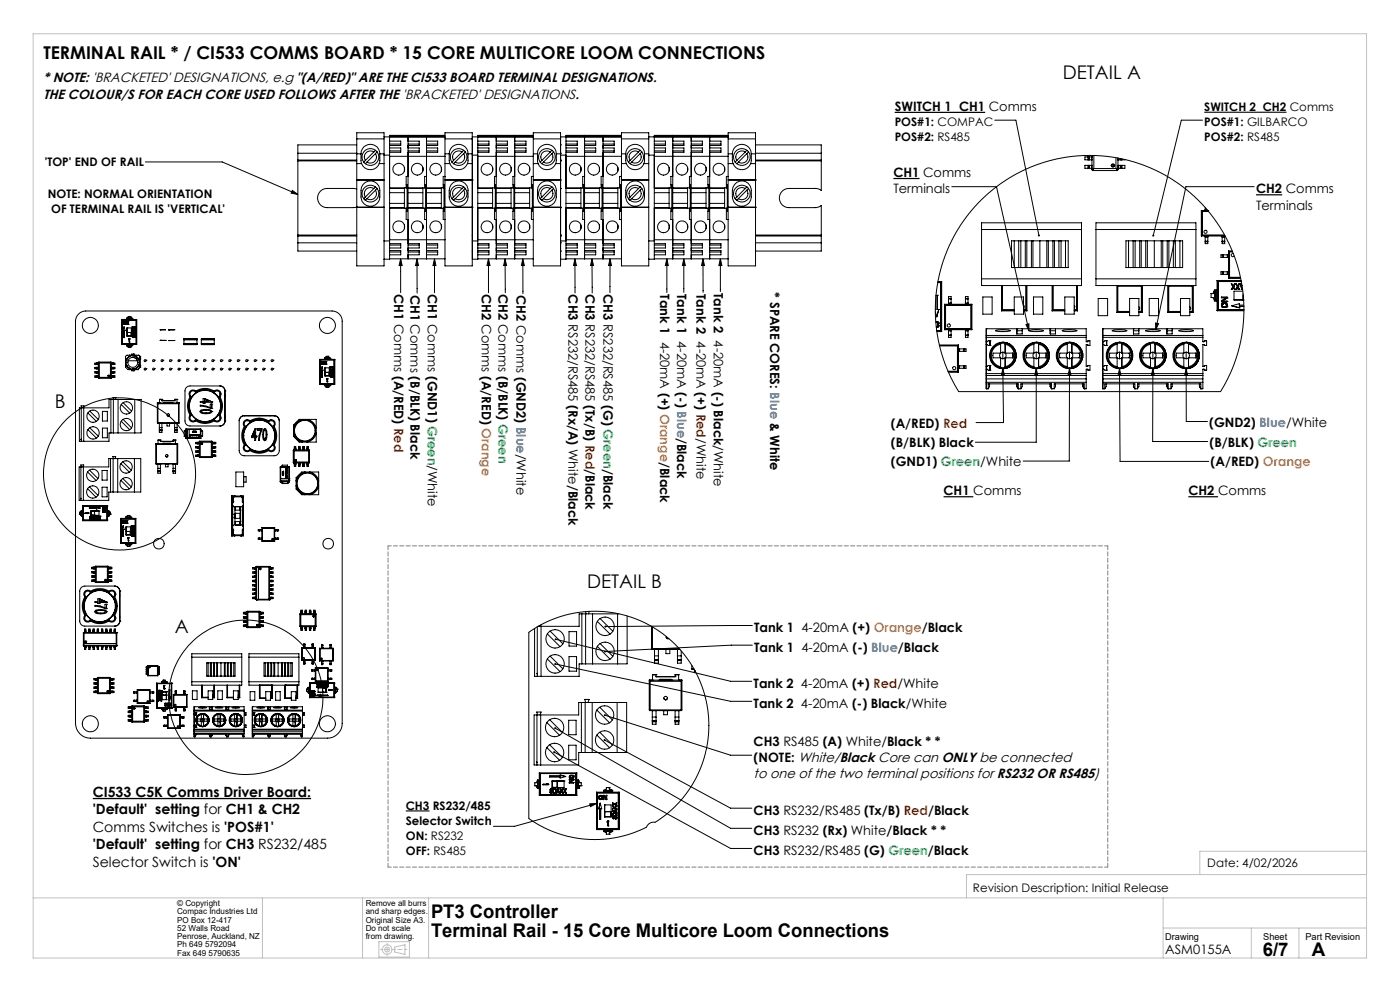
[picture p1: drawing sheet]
<svg xmlns="http://www.w3.org/2000/svg" width="420mm" height="297mm" viewBox="0 0 420 297" stroke-linecap="round" stroke-linejoin="round" font-family="sans-serif">
<defs><g id="words">
<g font-size="5.6">
<text x="318.9" y="23.8">DETAIL A</text>
<text x="16.5" y="122.4">B</text>
<text x="176.1" y="176.2">DETAIL B</text>
<text x="52.4" y="189.8">A</text>
<text x="129.3" y="275.1">PT3 Controller</text>
<text x="129.3" y="280.7">Terminal Rail - 15 Core Multicore Loom Connections</text>
<text x="378.8" y="286.4">6/7</text>
<text x="393.6" y="286.4">A</text>
</g>
<text font-size="5.3" x="13" y="17.7">TERMINAL RAIL * / CI533 COMMS BOARD * 15 CORE MULTICORE LOOM CONNECTIONS</text>
<g font-size="4.2">
<text x="27.8" y="238.9">CI533 C5K Comms Driver Board:</text>
<text x="27.8" y="244.1">'Default' setting for CH1 &amp; CH2</text>
<text x="27.8" y="249.3">Comms Switches is 'POS#1'</text>
<text x="27.8" y="254.6">'Default' setting for CH3 RS232/485</text>
<text x="27.8" y="259.8">Selector Switch is 'ON'</text>
</g>
<g font-size="4">
<text x="13" y="29.5">THE COLOUR/S FOR EACH CORE USED FOLLOWS AFTER THE 'BRACKETED' DESIGNATIONS.</text>
<text x="13" y="24.6">* NOTE: 'BRACKETED' DESIGNATIONS, e.g &quot;(A/RED)&quot; ARE THE CI533 BOARD TERMINAL DESIGNATIONS.</text>
<text x="226.1" y="233.2">to one of the two terminal positions for RS232 OR RS485)</text>
</g>
<g font-size="3.9">
<text x="268.4" y="33.3">SWITCH 1 CH1 Comms</text>
<text x="268" y="53.1">CH1 Comms</text>
<text x="268" y="58">Terminals</text>
<text x="376.8" y="58">CH2 Comms</text>
<text x="376.8" y="62.8">Terminals</text>
<text x="118.2" y="88.1" transform="rotate(90 118.2 88.1)">CH1 Comms (A/RED) Red</text>
<text x="123.2" y="88.3" transform="rotate(90 123.2 88.3)">CH1 Comms (B/BLK) Black</text>
<text x="128.3" y="88.2" transform="rotate(90 128.3 88.2)">CH1 Comms (GND1) Green/White</text>
<text x="144.5" y="88.2" transform="rotate(90 144.5 88.2)">CH2 Comms (A/RED) Orange</text>
<text x="149.6" y="88.2" transform="rotate(90 149.6 88.2)">CH2 Comms (B/BLK) Green</text>
<text x="154.9" y="88.4" transform="rotate(90 154.9 88.4)">CH2 Comms (GND2) Blue/White</text>
<text x="170.5" y="88.3" transform="rotate(90 170.5 88.3)">CH3 RS232/RS485 (Rx/A) White/Black</text>
<text x="175.6" y="88.3" transform="rotate(90 175.6 88.3)">CH3 RS232/RS485 (Tx/B) Red/Black</text>
<text x="181" y="88.2" transform="rotate(90 181 88.2)">CH3 RS232/RS485 (G) Green/Black</text>
<text x="198" y="88.2" transform="rotate(90 198 88.2)">Tank 1 4-20mA (+) Orange/Black</text>
<text x="203.2" y="88.1" transform="rotate(90 203.2 88.1)">Tank 1</text>
<text x="208.9" y="88.1" transform="rotate(90 208.9 88.1)">Tank 2 4-20mA (+) Red/White</text>
<text x="214.1" y="87.8" transform="rotate(90 214.1 87.8)">Tank 2 4-20mA (-) Black/White</text>
<text x="231" y="87.7" transform="rotate(90 231 87.7)">* SPARE CORES: Blue &amp; White</text>
<text x="203.2" y="102.2" transform="rotate(90 203.2 102.2)">4-20mA (-) Blue/Black</text>
<text x="267.2" y="128.2">(A/RED) Red</text>
<text x="362.8" y="127.8">(GND2) Blue/White</text>
<text x="267.2" y="134">(B/BLK) Black</text>
<text x="362.8" y="133.8">(B/BLK) Green</text>
<text x="267.2" y="139.6">(GND1) Green/White</text>
<text x="363.2" y="139.7">(A/RED) Orange</text>
<text x="283.1" y="148.5">CH1 Comms</text>
<text x="356.5" y="148.5">CH2 Comms</text>
<text x="226.2" y="189.5">Tank 1 4-20mA (+) Orange/Black</text>
<text x="226.2" y="195.3">Tank 1</text>
<text x="240.4" y="195.3">4-20mA (-) Blue/Black</text>
<text x="226.1" y="206.2">Tank 2 4-20mA (+) Red/White</text>
<text x="226.1" y="212.2">Tank 2 4-20mA (-) Black/White</text>
<text x="226.1" y="223.5">CH3 RS485 (A) White/Black * *</text>
<text x="226.1" y="228.3">(NOTE: White/Black Core can ONLY be connected</text>
<text x="226.1" y="244.3">CH3 RS232/RS485 (Tx/B) Red/Black</text>
<text x="226.1" y="250.3">CH3 RS232 (Rx) White/Black * *</text>
<text x="226.1" y="256.3">CH3 RS232/RS485 (G) Green/Black</text>
<text x="349.6" y="285.9">ASM0155A</text>
</g>
<g font-size="3.5">
<text x="361.3" y="33.3">SWITCH 2 CH2 Comms</text>
<text x="268.4" y="37.9">POS#1: COMPAC</text>
<text x="361.3" y="37.9">POS#1: GILBARCO</text>
<text x="268.4" y="42.4">POS#2: RS485</text>
<text x="361.3" y="42.4">POS#2: RS485</text>
<text x="13.5" y="49.9">'TOP' END OF RAIL</text>
<text x="14.4" y="59.3">NOTE: NORMAL ORIENTATION</text>
<text x="15.3" y="63.9">OF TERMINAL RAIL IS 'VERTICAL'</text>
<text x="121.7" y="242.7">CH3 RS232/485</text>
<text x="121.7" y="247.3">Selector Switch</text>
<text x="121.7" y="251.8">ON: RS232</text>
<text x="121.7" y="256.3">OFF: RS485</text>
<text x="362.2" y="259.8">Date: 4/02/2026</text>
<text x="291.9" y="267.3">Revision Description: Initial Release</text>
</g>
<g font-size="2.8">
<text x="349.6" y="281.6">Drawing</text>
<text x="379" y="281.6">Sheet</text>
<text x="391.6" y="281.6">Part Revision</text>
</g>
<g font-size="2.5">
<text x="53.2" y="271.6">© Copyright</text>
<text x="53.2" y="274">Compac Industries Ltd</text>
<text x="109.7" y="271.6">Remove all burrs</text>
<text x="109.7" y="274">and sharp edges.</text>
<text x="53.2" y="276.5">PO Box 12-417</text>
<text x="53.2" y="279">52 Walls Road</text>
<text x="53.2" y="281.4">Penrose, Auckland, NZ</text>
<text x="109.7" y="276.5">Original Size A3.</text>
<text x="109.7" y="279">Do not scale</text>
<text x="109.7" y="281.4">from drawing.</text>
<text x="53.2" y="283.9">Ph 649 5792094</text>
<text x="53.2" y="286.4">Fax 649 5790635</text>
</g>
</g></defs>
<g fill="none" stroke="#c0c0c0" stroke-width=".3">
<path d="M9.9 10.1h400.1v277h-400.1zM410 255.1h-50.1v7M9.9 269.1h400.1M78.7 269.1v18M108.8 269.1v18M128.6 269.1v18M348.9 269.1v18M348.9 278.1h61.1M375.4 278.1v9M389.7 278.1v9M410 262.1h-120.1v7M113.7 282.2h9.1v4.6h-9.1z"/>
<path d="M118.4 283.8l3.1-.7v2.9l-3.1-.7z"/>
<circle cx="116.1" cy="284.6" r="1.43"/>
<circle cx="116.1" cy="284.6" r=".73"/>
</g>
<path d="M116.1 286.4v-3.7" fill="none" stroke="#c0c0c0" stroke-width=".3" stroke-dasharray="1.3 .6" stroke-dashoffset=".7"/>
<path d="M114.1 284.6h7.9" fill="none" stroke="#c0c0c0" stroke-width=".3" stroke-dasharray="1.3 .6" stroke-dashoffset=".5"/>
<path d="M361.3 33.6h24.7M121.7 243h7.2" fill="none" stroke="#000" stroke-width=".33"/>
<path d="M268.4 33.7h27.2M268 53.5h7.9M376.8 58.4h7.9M283.1 148.9h8.9M356.5 148.9h8.9" fill="none" stroke="#000" stroke-width=".36"/>
<path d="M27.8 239.3h65.5" fill="none" stroke="#000" stroke-width=".4"/>
<g fill="none" stroke="#000" stroke-width=".3">
<path d="M133.5 39.8h8.2v39.9h-8.2zM160 39.8h8.2v39.9h-8.2zM186.4 39.8h8.2v39.9h-8.2zM298.4 36h6.4l6.9 34.6M360.8 36h-6.4l-8.4 34.6M43.6 48.5h23.1l22.7 9.8M87.7 57.1l1.7 1.2-2.1-.4zM89.4 45.9v2.1M89.4 48v.2M89.4 48.2v22.2M89.4 48h17.6M89.4 45.9h17.6"/>
<path d="M89.4 48.2h17.6M107 53.9v8.2M107 53.9h.1M107 56.7l-1-.2h-7.9a2.88 2.88 0 0 0-2.8 2.9 2.88 2.88 0 0 0 2.8 2.8h7.9l1-.1M107 43.4h-17.6v2.5M107 53.9v-14.1h8.2v39.9h-8.2v-17.6M107 46.1h1.3M107 49h1.5M107 53.9h8.2M107 41.6h8.2M108.5 49l-.2-.6a5.9 5.9 0 0 1 .8-4.3 2.85 2.85 0 0 1 3.1-.6 2.85 2.85 0 0 1 1.7 2.6l-.1 2.9M108.5 49a2.83 2.83 0 0 0 2.6 1.9 2.83 2.83 0 0 0 2.7-1.9"/>
<path d="M108.9 55.3a2.93 2.93 0 0 1 3.6-.7 2.93 2.93 0 0 1 1.4 3.4 2.95 2.95 0 0 1-2.8 3.8 2.95 2.95 0 0 1-2.8-3.8l.1-1.9zM109.1 48.6l.5 .5M109.6 59.1l-.5 .4 .5 .5 .5-.5M109.6 48.1l-.5 .5M110.1 48.6l-.5 .5M112.1 56.5a1.83 1.83 0 0 0-2.3 .2 1.83 1.83 0 0 0-.2 2.4M112.1 45.5a1.83 1.83 0 0 0-2.3 .3 1.83 1.83 0 0 0-.2 2.3M112.1 56.5l-2.5 2.6M112.1 45.5l-2.5 2.6M112.6 57a1.83 1.83 0 0 1-.2 2.3 1.83 1.83 0 0 1-2.3 .2M112.6 56a2.52 2.52 0 0 0-3.9 1.5 2.52 2.52 0 0 0 3 3 2.52 2.52 0 0 0 1.4-4M112.6 56l-.5 .5"/>
<path d="M112.6 56l.5 .5M112.6 46a1.83 1.83 0 0 1-.2 2.3 1.83 1.83 0 0 1-2.3 .3M112.6 45a2.52 2.52 0 0 0-3.3 .3 2.52 2.52 0 0 0-.2 3.3M112.6 45l-.5 .5M112.6 45l.5 .5M112.6 57l-2.5 2.5M112.6 46l-2.5 2.6M113.1 56.5l-.5 .5M113.1 45.5a2.52 2.52 0 0 1-.2 3.3 2.52 2.52 0 0 1-3.3 .3M113.1 45.5l-.5 .5M113.8 49h1.4M113.9 46.1h1.3"/>
<path d="M115.2 46.5h1.7M115.2 41h1.7M116.9 42.3h3.3v1.3h-3.3M116.9 44.3h3.3v1.3h-3.3M116.9 40.8v36.9h-1.7M116.9 41.1h16.6M116.9 46.8h16.6M116.9 56.3h5.2M116.9 45.2h3.3M116.9 43.2h3.3M116.9 57.7h4.4M116.9 56.5h4.4"/>
<path d="M116.9 40.8h16.6M121.3 50.2v1.1M121.3 56.3v6.1M121.8 55.3h.3v8.1h-.3M122.4 40.6v.2zM122.4 44.3h3.4v1.3h-3.4M122.4 42.3h3.4v1.3h-3.4M122.4 52.9h-.6v3.4M122.4 56.3h5.3M122.4 45.2h3.4M122.4 43.2h3.4M122.4 57.7h4.5"/>
<path d="M122.4 56.5h4.5M122.4 40.8v36.8M126.9 50.2v1.1M126.9 56.3v6.1M127.4 55.3h.3v8.1h-.3M128 40.6v.2zM128 44.3h3.3v1.3h-3.3M128 42.3h3.3v1.3h-3.3M128 52.9h-.6v3.4M128 56.3h5.2M128 45.2h3.3M128 43.2h3.3"/>
<path d="M128 57.7h4.4M128 56.5h4.4M128 40.8v36.8M132.4 50.2v1.1M132.4 56.3v6.1M133 55.3h.2v8.1h-.2M133.5 40.6h-16.6v.2M133.5 52.9h-.5v3.4M133.5 46.1h1.3M133.5 49h1.4M133.5 53.9h8.2M133.5 41.6h8.2"/>
<path d="M134.9 49l-.1-.6a3.9 3.9 0 0 1 2.1-5 2.81 2.81 0 0 1 3.5 2.7l-.2 2.9M134.9 49a2.83 2.83 0 0 0 2.7 1.9 2.83 2.83 0 0 0 2.6-1.9M135.4 55.3a2.93 2.93 0 0 1 3.6-.7 2.93 2.93 0 0 1 1.4 3.4 2.95 2.95 0 0 1-2.8 3.8 2.95 2.95 0 0 1-2.8-3.8l.1-1.9zM135.6 48.6l.5 .5M136.1 59.1l-.5 .4 .5 .5 .5-.5M136.1 48.1l-.5 .5M136.6 48.6l-.5 .5M138.6 56.5a1.83 1.83 0 0 0-2.3 .2 1.83 1.83 0 0 0-.2 2.4M138.6 45.5a1.83 1.83 0 0 0-2.3 .3 1.83 1.83 0 0 0-.2 2.3M138.6 45.5l-2.5 2.6M138.6 56.5l-2.5 2.6M139.1 57a1.83 1.83 0 0 1-.2 2.3 1.83 1.83 0 0 1-2.3 .2"/>
<path d="M139.1 56a2.52 2.52 0 0 0-4 1.5 2.52 2.52 0 0 0 3 3 2.52 2.52 0 0 0 1.5-4M139.1 56l-.5 .5M139.1 56l.5 .5M139.1 46a1.83 1.83 0 0 1-.2 2.4 1.83 1.83 0 0 1-2.3 .2M139.1 45a2.52 2.52 0 0 0-3.3 .3 2.52 2.52 0 0 0-.2 3.3M139.1 45l-.5 .5M139.1 45l.5 .5M139.1 57l-2.5 2.5M139.1 46l-2.5 2.6M139.6 56.5l-.5 .5M139.6 45.5a2.52 2.52 0 0 1-.2 3.3 2.52 2.52 0 0 1-3.3 .3M139.6 45.5l-.5 .5"/>
<path d="M140.2 49h1.5M140.4 46.1h1.3M141.7 53.9v8.2M141.7 53.9h.1M141.7 43.4h.1M141.7 48h.1M141.7 45.9h.1M141.7 48.2h.1M141.7 46.5h1.6M141.7 41h1.6M143.3 40.8v36.9h-1.6M143.3 44.3h3.4v1.3h-3.4"/>
<path d="M143.3 42.3h3.4v1.3h-3.4M143.3 41.1h16.7M143.3 46.8h16.7M143.3 56.3h5.3M143.3 45.2h3.4M143.3 43.2h3.4M143.3 57.7h4.5M143.3 56.5h4.5M143.3 40.8h16.7M147.8 50.2v1.1M147.8 56.3v6.1M148.3 55.3h.3v8.1h-.3"/>
<path d="M148.9 40.6v.2zM148.9 44.3h3.3v1.3h-3.3M148.9 42.3h3.3v1.3h-3.3M148.9 52.9h-.6v3.4M148.9 56.3h5.3M148.9 45.2h3.3M148.9 43.2h3.3M148.9 57.7h4.4M148.9 56.5h4.4M148.9 40.8v36.8M153.3 50.2v1.1M153.3 56.3v6.1"/>
<path d="M153.9 55.3h.3v8.1h-.3M154.4 40.6v.2zM154.4 44.3h3.4v1.3h-3.4M154.4 42.3h3.4v1.3h-3.4M154.4 52.9h-.5v3.4M154.4 56.3h5.3M154.4 45.2h3.4M154.4 43.2h3.4M154.4 57.7h4.5M154.4 56.5h4.5M154.4 40.8v36.8M158.9 50.2v1.1"/>
<path d="M158.9 56.3v6.1M159.4 55.3h.3v8.1h-.3M160 40.6h-16.7v.2M160 52.9h-.6v3.4M160 46.1h1.3M160 49h1.4M160 53.9h8.2M160 41.6h8.2M161.4 49l-.1-.6a5.9 5.9 0 0 1 .8-4.3 2.85 2.85 0 0 1 3-.6 2.85 2.85 0 0 1 1.8 2.6l-.2 2.9M161.4 49a2.83 2.83 0 0 0 2.7 1.9 2.83 2.83 0 0 0 2.6-1.9M161.9 55.3a2.94 2.94 0 0 1 3.6-.6 2.94 2.94 0 0 1 1.4 3.3 2.95 2.95 0 0 1-2.8 3.8 2.95 2.95 0 0 1-2.8-3.8l.1-1.9zM162.1 48.6l.5 .5"/>
<path d="M162.6 59.1l-.5 .4 .5 .5 .4-.5M162.6 48.1l-.5 .5M163.1 48.6l-.5 .5M165.1 56.5a1.81 1.81 0 0 0-2.3 .2 1.81 1.81 0 0 0-.2 2.4M165.1 56.5l-2.5 2.6M165.1 45.5a1.83 1.83 0 0 0-2.3 .3 1.83 1.83 0 0 0-.2 2.3M165.1 45.5l-2.5 2.6M165.6 57a1.83 1.83 0 0 1-.3 2.3 1.83 1.83 0 0 1-2.3 .2M165.6 56a2.52 2.52 0 0 0-4 1.5 2.52 2.52 0 0 0 3 3 2.52 2.52 0 0 0 1.5-4M165.6 56l-.5 .5M165.6 56l.5 .5M165.6 57l-2.6 2.5"/>
<path d="M165.6 46a1.83 1.83 0 0 1-.2 2.3 1.83 1.83 0 0 1-2.3 .3M165.6 45a2.52 2.52 0 0 0-3.3 .3 2.52 2.52 0 0 0-.2 3.3M165.6 45l-.5 .5M165.6 45l.5 .5M165.6 46l-2.5 2.6M166.1 56.5l-.5 .5M166.1 45.5a2.52 2.52 0 0 1-.3 3.3 2.52 2.52 0 0 1-3.2 .3M166.1 45.5l-.5 .5M166.7 49h1.5M166.9 46.1h1.3M168.2 53.9v8.2M168.2 53.9h.1"/>
<path d="M168.2 43.4h.1M168.2 48h.1M168.2 56.5h.1M168.2 45.9h.1M168.2 48.2h.1M168.2 46.5h1.6M168.2 41h1.6M169.8 40.8v36.9h-1.6M169.8 44.3h3.4v1.3h-3.4M169.8 42.3h3.4v1.3h-3.4M169.8 41.1h16.6M169.8 46.8h16.6"/>
<path d="M169.8 56.3h5.3M169.8 45.2h3.4M169.8 43.2h3.4M169.8 57.7h4.5M169.8 56.5h4.5M169.8 40.8h16.6M174.3 50.2v1.1M174.3 56.3v6.1M174.8 55.3h.3v8.1h-.3M175.4 40.6v.2zM175.4 44.3h3.3v1.3h-3.3M175.4 42.3h3.3v1.3h-3.3"/>
<path d="M175.4 52.9h-.6v3.4M175.4 56.3h5.2M175.4 45.2h3.3M175.4 43.2h3.3M175.4 57.7h4.4M175.4 56.5h4.4M175.4 40.8v36.8M179.8 50.2v1.1M179.8 56.3v6.1M180.3 55.3h.3v8.1h-.3M180.9 40.6v.2zM180.9 42.3h3.4v1.3h-3.4"/>
<path d="M180.9 44.3h3.4v1.3h-3.4M180.9 52.9h-.6v3.4M180.9 56.3h5.3M180.9 45.2h3.4M180.9 43.2h3.4M180.9 57.7h4.4M180.9 56.5h4.4M180.9 40.8v36.8M185.3 50.2v1.1M185.3 56.3v6.1M185.9 55.3h.3v8.1h-.3M186.4 40.6h-16.6v.2"/>
<path d="M186.4 52.9h-.5v3.4M186.4 46.1h1.3M186.4 49h1.5M186.4 53.9h8.2M186.4 41.6h8.2M187.9 49l-.2-.6a3.9 3.9 0 0 1 2.1-5 2.83 2.83 0 0 1 3.6 2.7l-.2 2.9M187.9 49a2.83 2.83 0 0 0 2.6 1.9 2.83 2.83 0 0 0 2.7-1.9M188.3 55.3a2.93 2.93 0 0 1 3.6-.7 2.93 2.93 0 0 1 1.5 3.4 2.95 2.95 0 0 1-2.9 3.8 2.95 2.95 0 0 1-2.8-3.8l.2-1.9zM188.5 48.6l.5 .5M189 59.1l-.5 .4 .5 .5 .5-.5M189 48.1l-.5 .5M189.5 48.6l-.5 .5"/>
<path d="M191.6 56.5a1.83 1.83 0 0 0-2.4 .2 1.83 1.83 0 0 0-.2 2.4M191.6 45.5a1.83 1.83 0 0 0-2.4 .3 1.83 1.83 0 0 0-.2 2.3M191.6 56.5l-2.6 2.6M191.6 45.5l-2.6 2.6M192.1 57a1.83 1.83 0 0 1-.3 2.3 1.83 1.83 0 0 1-2.3 .2M192.1 56a2.52 2.52 0 0 0-4 1.5 2.52 2.52 0 0 0 3 3 2.52 2.52 0 0 0 1.4-4M192.1 56l-.5 .5M192.1 56l.4 .5M192.1 46a1.83 1.83 0 0 1-.3 2.3 1.83 1.83 0 0 1-2.3 .3M192.1 45a2.52 2.52 0 0 0-3.3 .3 2.52 2.52 0 0 0-.3 3.3M192.1 45l-.5 .5M192.1 45l.4 .5"/>
<path d="M192.1 57l-2.6 2.5M192.1 46l-2.6 2.6M192.5 56.5l-.4 .5M192.5 45.5a2.52 2.52 0 0 1-.2 3.3 2.52 2.52 0 0 1-3.3 .3M192.5 45.5l-.4 .5M193.2 49h1.4M193.4 46.1h1.2M194.6 46.5h1.7M194.6 41h1.7M196.3 40.8v36.9h-1.7M196.3 44.3h3.3v1.3h-3.3M196.3 42.3h3.3v1.3h-3.3"/>
<path d="M196.3 41.1h22.1M196.3 46.8h22.1M196.3 56.3h5.2M196.3 45.2h3.3M196.3 43.2h3.3M196.3 57.7h4.4M196.3 56.5h4.4M196.3 40.8h22.1M200.7 50.2v1.1M200.7 56.3v6.1M201.3 55.3h.2v8.1h-.2M201.8 40.6v.2z"/>
<path d="M201.8 44.3h3.4v1.3h-3.4M201.8 42.3h3.4v1.3h-3.4M201.8 52.9h-.5v3.4M201.8 56.3h5.3M201.8 45.2h3.4M201.8 43.2h3.4M201.8 57.7h4.5M201.8 56.5h4.5M201.8 40.8v36.8M206.3 50.2v1.1M206.3 56.3v6.1M206.8 55.3h.3v8.1h-.3"/>
<path d="M207.4 40.6v.2zM207.4 44.3h3.3v1.3h-3.3M207.4 42.3h3.3v1.3h-3.3M207.4 40.8v36.8M207.4 52.9h-.6v3.4M207.4 56.3h5.3M207.4 45.2h3.3M207.4 43.2h3.3M207.4 57.7h4.4M207.4 56.5h4.4M211.8 50.2v1.1M211.8 56.3v6.1"/>
<path d="M212.4 55.3h.3v8.1h-.3M212.9 40.6v.2zM212.9 44.3h3.4v1.3h-3.4M212.9 42.3h3.4v1.3h-3.4M212.9 40.8v36.8M212.9 52.9h-.5v3.4M212.9 56.3h5.3M212.9 45.2h3.4M212.9 43.2h3.4M212.9 57.7h4.5M212.9 56.5h4.5M217.4 50.2v1.1"/>
<path d="M217.4 56.3v6.1M217.9 55.3h.3v8.1h-.3M218.4 40.6h-22.1v.2M218.4 52.9h-.5v3.4M218.4 46.1h1.3M218.4 49h1.5M218.4 53.9h8.3M218.4 41.6h8.3M219.9 49l-.2-.6a3.9 3.9 0 0 1 2.1-5 2.83 2.83 0 0 1 3.6 2.7l-.2 2.9M219.9 49a2.83 2.83 0 0 0 2.7 1.9 2.83 2.83 0 0 0 2.6-1.9M220.3 55.3a2.94 2.94 0 0 1 3.6-.6 2.94 2.94 0 0 1 1.5 3.3 2.96 2.96 0 0 1-2.9 3.8 2.96 2.96 0 0 1-2.8-3.8l.2-1.9zM220.6 48.6l.5 .5"/>
<path d="M221.1 59.1l-.5 .4 .5 .5 .4-.5M221.1 48.1l-.5 .5M221.5 48.6l-.4 .5M223.6 56.5a1.81 1.81 0 0 0-2.4 .2 1.81 1.81 0 0 0-.1 2.4M223.6 56.5l-2.5 2.6M223.6 45.5a1.83 1.83 0 0 0-2.3 .3 1.83 1.83 0 0 0-.2 2.3M223.6 45.5l-2.5 2.6M224 57a1.83 1.83 0 0 1-.2 2.3 1.83 1.83 0 0 1-2.3 .2M224 56a2.52 2.52 0 0 0-3.9 1.5 2.52 2.52 0 0 0 3 3 2.52 2.52 0 0 0 1.4-4M224 56l-.4 .5M224 56l.5 .5M224 46a1.81 1.81 0 0 1-.1 2.3 1.81 1.81 0 0 1-2.4 .3"/>
<path d="M224 57l-2.5 2.5M224 46l-2.5 2.6M224.1 45a2.52 2.52 0 0 0-3.3 .3 2.52 2.52 0 0 0-.2 3.3M224.1 45l-.5 .5M224.1 45l.5 .5M224.5 56.5l-.5 .5M224.6 45.5a2.52 2.52 0 0 1-.3 3.3 2.52 2.52 0 0 1-3.2 .3M224.6 45.5l-.6 .5M225.2 49h1.5M225.4 46.1h1.3M226.7 53.9v8.2M226.7 53.9h.1"/>
<path d="M226.7 53.9v-14.1h-8.3v39.9h8.3v-17.6M226.7 43.4h19.7v2.5M226.7 48h19.7M226.7 45.9h19.7M226.7 48.2h19.7M246.4 45.9v2.1M246.4 48v.2M246.4 48.2v8.9l-1.6-.6h-8.1a2.88 2.88 0 0 0-2.9 2.9 2.88 2.88 0 0 0 2.9 2.8h8.1l1.6-.6v8.8M285.5 55.9h13.4l9.8 43.2M326.4 50.4h.2M326.4 49.6h.2M326.4 47h.2"/>
<path d="M326.4 47.9h.2M326.4 49.6h-.9v.8h.9M326.4 47h-.9v.9h.9M326.4 47v.9M326.4 49.6v.8M326.6 49.6h.2M326.6 50.4h.2M326.6 47h.2M326.6 47.9h.2M326.6 47v.9M326.6 49.6v.8M326.8 47h.6"/>
<path d="M326.8 47.9h.6M326.8 50.4h.6M326.8 49.6h.6M326.8 47v.9M326.8 49.6v.8M327.4 47h.3v.9h-.3M327.4 49.6h.3v.8h-.3M327.4 47v.9M327.4 49.6v.8M327.6 50.8l.3 .3M327.6 50.8h.3M327.6 46.6v.4"/>
<path d="M327.6 47.9v1.7M327.6 50.4v.4M327.9 50.8v.3M327.9 51.1h7.2M328.2 50.5l-.3 .3M328.2 50.5h6.6M328.2 46.6v3.9M333.4 49.6a.51 .51 0 0 1 .5-.5 .51 .51 0 0 1 .5 .5M333.4 49.6a.51 .51 0 0 0 .5 .5 .51 .51 0 0 0 .5-.5M333.4 49.6h.2M333.6 49.6a.34 .34 0 0 1 .3-.3 .34 .34 0 0 1 .3 .3M333.6 49.6a.34 .34 0 0 0 .3 .4 .34 .34 0 0 0 .3-.4"/>
<path d="M334.2 49.6h.2M334.8 50.5l.3 .3M334.8 47.3v3.2M335.1 50.8v.3M335.1 50.8h.3M335.3 47.3v.6h.2M335.4 50.8l-.3 .3M335.4 47.9v1.7M335.4 50.4v.4M335.5 50.4h.6M335.5 49.6h.6M335.5 47.9h.6"/>
<path d="M335.5 49.6h-.2v.8h.2M335.5 47.4v.5M335.5 49.6v.8M336.1 49.6h.3M336.1 47.5v.4M336.1 49.6v.8M336.1 50.4h.3M336.1 47.9h.3M336.4 47.9h.2M336.4 50.4h.2M336.4 49.6h.2M336.4 47.6v.3"/>
<path d="M336.4 49.6v.8M336.6 49.6h.9v.8h-.9M336.6 47.6v.3M336.6 49.6v.8M337.5 47.8l-.9 .1M376.2 55.9h-20.4l-9.1 42.9M89.4 70.7v2.1M89.4 70.4v.3M89.4 72.8v2.4h17.6M89.4 70.7h17.6M89.4 70.4h17.6M89.4 72.8h17.6"/>
<path d="M107 62.1h.1M107 62.1h8.2M115.2 72.2h1.7M116.9 73h3.3v1.3h-3.3M116.9 75.1h3.3v1.3h-3.3M116.9 75.5h3.3M116.9 71.9h16.6M116.9 62.4h5.2M116.9 77.6h16.6M116.9 73.4h3.3M116.9 62.2h4.4M116.9 61h4.4"/>
<path d="M120.2 77.6l.5 2h-1zM120.2 77.6v10.1M121.3 67.4v1.1M121.8 62.4v3.4h.6M122.4 75.1h3.4v1.3h-3.4M122.4 75.5h3.4M122.4 73h3.4v1.3h-3.4M122.4 62.4h5.3M122.4 73.4h3.4M122.4 62.2h4.5M122.4 61h4.5M125.1 77.6l.5 2h-.9z"/>
<path d="M125.1 77.6v10.2M126.9 67.4v1.1M127.4 62.4v3.4h.6M128 75.1h3.3v1.3h-3.3M128 75.5h3.3M128 73h3.3v1.3h-3.3M128 62.4h5.2M128 73.4h3.3M128 62.2h4.4M128 61h4.4M130.4 77.6l.4 2h-.9zM130.4 77.6v10.1"/>
<path d="M132.4 67.4v1.1M133 62.4v3.4h.5M133.5 62.1h8.2M141.7 62.1h.1M141.7 75.2h.1M141.7 70.7h.1M141.7 70.4h.1M141.7 72.8h.1M141.7 72.2h1.6M143.3 75.1h3.4v1.3h-3.4M143.3 75.5h3.4M143.3 73h3.4v1.3h-3.4"/>
<path d="M143.3 71.9h16.7M143.3 62.4h5.3M143.3 77.6h16.7M143.3 73.4h3.4M143.3 62.2h4.5M143.3 61h4.5M146.5 77.6l.5 2h-.9zM146.5 77.6v10.1M147.8 67.4v1.1M148.3 62.4v3.4h.6M148.9 75.1h3.3v1.3h-3.3M148.9 75.5h3.3"/>
<path d="M148.9 73h3.3v1.3h-3.3M148.9 62.4h5.3M148.9 73.4h3.3M148.9 62.2h4.4M148.9 61h4.4M151.5 77.6l.5 2h-.9zM151.5 77.6l.1 10.1M153.3 67.4v1.1M153.9 62.4v3.4h.5M154.4 75.1h3.4v1.3h-3.4M154.4 75.5h3.4M154.4 73h3.4v1.3h-3.4"/>
<path d="M154.4 62.4h5.3M154.4 73.4h3.4M154.4 62.2h4.5M154.4 61h4.5M156.8 77.6l.5 2h-.9zM156.8 77.6l.1 10.4M158.9 67.4v1.1M159.4 62.4v3.4h.6M160 62.1h8.2M168.2 62.1h.1M168.2 70.7h.1M168.2 75.2h.1"/>
<path d="M168.2 62.2h.1M168.2 72.8h.1M168.2 70.4h.1M168.2 72.2h1.6M169.8 75.1h3.4v1.3h-3.4M169.8 75.5h3.4M169.8 73h3.4v1.3h-3.4M169.8 71.9h16.6M169.8 62.4h5.3M169.8 77.6h16.6M169.8 73.4h3.4M169.8 62.2h4.5"/>
<path d="M169.8 61h4.5M172.5 77.6l.4 2h-.9zM172.5 77.6v10.2M174.3 67.4v1.1M174.8 62.4v3.4h.6M175.4 75.1h3.3v1.3h-3.3M175.4 75.5h3.3M175.4 73h3.3v1.3h-3.3M175.4 62.4h5.2M175.4 73.4h3.3M175.4 62.2h4.4M175.4 61h4.4"/>
<path d="M177.6 77.6l.4 2h-.8zM177.6 77.6l.1 10.2M179.8 67.4v1.1M180.3 62.4v3.4h.6M180.9 73h3.4v1.3h-3.4M180.9 75.1h3.4v1.3h-3.4M180.9 75.5h3.4M180.9 62.4h5.3M180.9 73.4h3.4M180.9 62.2h4.4M180.9 61h4.4M183 77.6l.4 2h-.8z"/>
<path d="M183 77.6v10.1M185.3 67.4v1.1M185.9 62.4v3.4h.5M186.4 62.1h8.2M194.6 72.2h1.7M196.3 75.1h3.3v1.3h-3.3M196.3 75.5h3.3M196.3 73h3.3v1.3h-3.3M196.3 71.9h22.1M196.3 62.4h5.2M196.3 77.6h22.1M196.3 73.4h3.3"/>
<path d="M196.3 62.2h4.4M196.3 61h4.4M200.1 77.6l.4 2h-.9zM200.1 77.6v10.1M200.7 67.4v1.1M201.3 62.4v3.4h.5M201.8 75.1h3.4v1.3h-3.4M201.8 75.5h3.4M201.8 73h3.4v1.3h-3.4M201.8 62.4h5.3M201.8 73.4h3.4M201.8 62.2h4.5"/>
<path d="M201.8 61h4.5M205.1 77.6l.5 2h-.9zM205.1 77.6v10M206.3 67.4v1.1M206.8 62.4v3.4h.6M207.4 75.1h3.3v1.3h-3.3M207.4 75.5h3.3M207.4 73h3.3v1.3h-3.3M207.4 62.4h5.3M207.4 73.4h3.3M207.4 62.2h4.4M207.4 61h4.4"/>
<path d="M210.9 77.6l.4 2h-.8zM210.9 77.6v10M211.8 67.4v1.1M212.4 62.4v3.4h.5M212.9 75.1h3.4v1.3h-3.4M212.9 75.5h3.4M212.9 73h3.4v1.3h-3.4M212.9 62.4h5.3M212.9 73.4h3.4M212.9 62.2h4.5M212.9 61h4.5M216.1 77.6l.5 2h-.9z"/>
<path d="M216.1 77.6v9.8M217.4 67.4v1.1M217.9 62.4v3.4h.5M218.4 62.1h8.3M226.7 62.1h.1M226.7 70.7h19.7M226.7 70.4h19.7M226.7 72.8h19.7M246.4 70.7v2.1M246.4 70.4v.3M246.4 72.8v2.4h-19.7M293.4 60.9l3.4-3.2 3.3-2.6 3.6-2.3 3.5-1.9 3.8-1.5 4.6-1.4 4.3-.9 3.5-.4 3.6-.1 4.9 .2 4.5 .8 3.7 .9 2.9 1 4.6 2 3.6 1.9 3.9 2.8 3.1 2.6 3.1 3.1 2.5 3 2.4 3.5 2.4 4.3 1.9 4.5 1.9 6.9 .5 3.2 .3 4.3-.1 4.6-.7 5.1-.9 3.8-1.2 3.8-1.9 4.4-2.3 4.1h-78.5l-3.2-6-1.4-3.7-1.2-4.1-.7-3.7-.4-4.2-.1-4.1 .2-3.7 1.4-7.1 1.2-3.7 1.4-3.5 3.7-6.6 2.4-3.2z"/>
<path d="M294.5 68.8v-2h29.9v2M294.5 68.8h29.9M294.5 68.8v14.8M303.5 72.2h17v8h-17zM304.3 72.2v8M305.6 72.2v8M306.2 72.2v8M307.6 72.2v8M308 72.2v8M309.4 72.2v8M309.9 72.2v8M312 72.2v8"/>
<path d="M314 72.2v8M314.5 72.2v8M315.9 72.2v8M316.3 72.2v8M317.7 72.2v8M318.3 72.2v8M319.7 72.2v8M324.4 68.8v14.8M328.8 68.8v-2h30v2M328.8 68.8h30M328.8 68.8v14.8M337.8 72.2h17v8h-17z"/>
<path d="M338.6 72.2v8M339.9 72.2v8M340.5 72.2v8M341.9 72.2v8M342.4 72.2v8M343.7 72.2v8M344.2 72.2v8M346.3 72.2v8M348.4 72.2v8M348.8 72.2v8M350.2 72.2v8M350.7 72.2v8"/>
<path d="M352 72.2v8M352.6 72.2v8M354 72.2v8M358.8 68.8v14.8M360.4 70.7h7.1M360.4 63.1h1.9M360.4 63.1l.3 .3M360.4 63.1v7.6M360.7 70.4l-.3 .3M360.7 70.4h6.7M360.7 63.4v7M360.7 63.4h1.8"/>
<path d="M361.6 62.7v.2M361.6 70.9v.2M361.6 72.3v.2M361.6 70.9h.7M361.6 71.1h.7M361.6 72.3h.7M361.6 72.5h.7M361.6 72.5v.5h.7v-.5M361.6 62.9h.6M361.6 62.2v.5M361.6 62.9v.2M361.6 70.7v.2"/>
<path d="M361.6 71.1v1.2M361.6 62.7h.4M362.3 63.1h.1M362.3 70.9v.2M362.3 72.3v.2M362.3 70.7v.2M362.3 71.1v1.2M362.5 63.3h-1.9v7.3h6.8M366.6 70.9v.2M366.6 72.3v.2M366.6 70.7v.2M366.6 71.1v1.2"/>
<path d="M366.6 72.5v.5h.8v-.5M366.6 70.9h.8M366.6 71.1h.8M366.6 72.3h.8M366.6 72.5h.8M366.9 76.4h.1M366.9 77.1h.1M366.9 76.4v.7M366.9 76.4h-.6v.7h.6M367 76.4v.7M367 76.4h1.2M367 77.1h1.2"/>
<path d="M367.4 70.9v.2M367.4 72.3v.2M367.4 70.7v.2M367.4 71.1v1.2M368.2 76.4h.2M368.2 77.1h.2M368.2 76.4v.7M368.4 76.4v.7M368.4 76.4h.2M368.4 77.1h.2M368.6 75.2v8.2M368.6 75.2l.3 .3"/>
<path d="M368.6 75.2h1.1M368.9 75.5h.9M368.9 75.5v7.6M369.7 75.4h-.9v7.8h3.3M370 76a.46 .46 0 0 0-.6 .3 .46 .46 0 0 0 .2 .6 .46 .46 0 0 0 .6-.2M23.6 94.1a3.1 3.1 0 0 1 2.1-.9h73.9a3.1 3.1 0 0 1 3.1 3.1v120.5a4.5 4.5 0 0 1-4.5 4.4h-71.1a4.5 4.5 0 0 1-4.5-4.4v-120.5a3.1 3.1 0 0 1 1-2.2zM36.5 95.8l.1 .1M36.5 95.8v7.4M36.5 95.7v.1M36.5 95.7l.1 .2M36.5 95.7h4.5M36.6 95.9h.1"/>
<path d="M36.6 95.9v7.2M36.6 95.9h4.3M36.9 99.1h.1M36.9 99.1l.3-1.1 .3 1.1h-.2v2.1h-.2M36.9 99.1h.2M37 96.7h.1M37 96.9h.1M37 96.7v.2M37 96.9v.1M37 96.6h.1M37 97h.1M37 96.6v.1"/>
<path d="M37 97v.1M37 97.1h.1M37 96.5h.1M37 96.5v.1M37 97.1l.1 .1M37.1 96.4h.1M37.1 97.2h.1M37.1 99.1h.1M37.1 99.1v2.1M37.1 96.4l-.1 .1M37.2 96.4h.1M37.2 97.2h.1"/>
<path d="M37.2 96.4l.4 .1 .1 .5-.6 .2M37.2 96.4h-.1M37.4 97.2h.1M37.4 96.5h.1M37.5 97.1h.1M37.5 96.5l-.4 .2v.3l.3 .2M37.5 96.6h.1M37.5 97.1l-.1 .1M37.6 96.9h.1M37.6 97h.1M37.6 96.7h.1M37.6 96.6h.1"/>
<path d="M37.6 96.6v.4M37.6 97l-.1 .1M37.8 97.3h.1M37.8 96.4h.1M37.8 96.4l.6 .7M37.8 96.4v.9M37.9 96.5h.1M37.9 96.5l-.1 .8M37.9 96.5l.5 .8M38 95.7h.1M38 95.5v.2M38 95.4v.1"/>
<path d="M38 95.5h1.5M38 95.4h1.5M38.1 99.7h.1M38.1 98.3h.1M38.1 98.3v2.4M38.1 98.3h1.3v2.4M38.1 99.7h1.3M38.4 97.3h.1M38.4 97.1h.1M38.4 96.4h.1M38.4 96.4v.9M38.4 96.4v.7"/>
<path d="M39.1 95.1h.1M39.1 94.9h.1M39.1 94.9h-.6v.2l-.5 .3M39.1 95.1l.4 .3M39.1 94.9v.2M39.4 99.7h.1M39.5 95.5h.1M39.5 95.4h.1M39.5 95.6h.1M39.5 95.7h.1M39.5 95.4v.1M39.5 95.4v.2"/>
<path d="M39.5 95.6v.1M39.5 95.5v.2M39.7 99.4h.1M39.7 99.6h.1M39.7 98h.1M39.7 98.4h.1M39.7 98.6h.1M39.7 99h.1M39.7 98l.4 .1M39.7 98.6l.8 .5-.3-.3 .3-.2-.4 .2M39.7 99.4v.2M39.7 99.4l.8-.2-.2 .2 .2 .4-.8-.2"/>
<path d="M39.7 98.6l.3 .2M39.7 98l.3 .2M39.8 100h.1M39.9 99.9h.1M39.9 99.9l.6 .1v.5h-.8M39.9 99.9l-.2 .1M40 98.2h.1M40 98.8h.1M40 98.8l-.3 .2M40 98.2l-.3 .2M40.1 98.8h.1M40.1 98.1h.1"/>
<path d="M40.1 98.2h.1M40.1 98.9h.1M40.1 98.2l-.4 .2M40.1 98.9l-.4 .1M40.1 98.1l.4-.2-.3 .3 .3 .3-.4-.3M40.3 99.7h.1M40.3 99.4h.1M40.3 99.4v.3M40.3 99.4l-.5 .1 .5 .2M40.9 95.9h.1M40.9 95.9v7.2M41 95.7v.1"/>
<path d="M41 95.7l-.1 .2M41 95.8l-.1 .1M41 95.8v7.4M48.1 98.8h.1M48.1 98.8h1.6h-1.6M50.6 98.8h.1M50.6 98.8h1.6M52.2 98.8h.1M280.7 96.4h.4M280.7 96.6l.4 .1 .2 .3v.6l-.4 .3M281 99.1h1.2M281.1 99.4h1.4"/>
<path d="M281.1 98.1h.1M281.1 96.4h.1M281.1 98.1h-.2M281.1 96.4l.2 .1M281.2 92.7h.1M281.2 88.5h.1M281.2 88.5h-.4v4.2h-.2M281.2 92.7h.4M281.2 88.5v4.2M281.3 98h.1M281.3 96.5h.1M281.3 98l-.2 .1"/>
<path d="M281.3 96.5l.1 .2M281.3 84.7h.9M281.3 84.6h.9M281.4 84.4h1.1M281.4 97.8h.1M281.4 96.7h.1M281.4 97.8l-.1 .2M281.4 96.7l.1 .1M281.5 97.7h.1M281.5 96.8h.1M281.5 97.7l-.1 .1M281.5 96.8v.2"/>
<path d="M281.5 97h.1M281.5 97.5h.1M281.5 97.5v.2M281.5 97v.5M281.6 92.7h.1M281.6 92.7l-.6 2.3-.4-1.6M282.2 99.1h.1M282.2 84.6v.1M282.2 84.7h.1M282.2 84.6l.1 .1M282.2 84.7v14.4M282.2 99.1l.3 .3"/>
<path d="M282.3 99.1h-.1M282.3 84.7v14.4M282.3 99.1l.2 .2M282.5 84.4v.1M282.5 84.4l-.3 .2M282.5 99.3v.1M282.5 84.5l-.2 .2M282.5 84.5v14.8M283.4 98.8h8.2M283.4 91.2h8.2M283.4 91.2l.3 .3M283.4 91.2v7.6"/>
<path d="M283.6 91.4h7.8v7.2h-7.8zM283.7 98.5l-.3 .3M283.7 98.5h7.6M283.7 91.5v7M283.7 91.5h7.6M284.6 90.8v.2M284.6 89.5v.1M284.6 99v.2M284.6 91h.7M284.6 99.2h.7M284.6 90.8h.7M284.6 89.6h.7"/>
<path d="M284.6 89.5h.7M284.6 89.5v-.6h.7v.6M284.6 99h.7M284.6 89.6v1.2M284.6 91v.2M284.6 98.8v.2M284.6 99.2v1.2M285.3 90.8v.2M285.3 89.5v.1M285.3 99v.2M285.3 89.6v1.2M285.3 91v.2"/>
<path d="M285.3 98.8v.2M285.3 99.2v1.2M289.6 90.8v.2M289.6 89.5v.1M289.6 99v.2M289.6 91h.8M289.6 99.2h.8M289.6 89.5v-.6h.8v.6M289.6 89.6v1.2M289.6 91v.2M289.6 98.8v.2M289.6 99.2v1.2"/>
<path d="M289.6 90.8h.8M289.6 89.6h.8M289.6 89.5h.8M289.6 99h.8M290.4 90.8v.2M290.4 89.5v.1M290.4 99v.2M290.4 89.6v1.2M290.4 91v.2M290.4 98.8v.2M290.4 99.2v1.2M291.3 98.5l.3 .3"/>
<path d="M291.3 91.5v7M291.6 91.2l-.3 .3M291.6 91.2v7.6M294.5 83.6v2h29.9v-2M294.5 83.6h29.9M294.9 89h2.7v5.2h-2.7zM295.9 98.5h.1M295.9 98.5h30v2M295.9 98.5v16.5M298.7 99.1a9.6 9.6 0 0 1 4.4 0 9.7 9.7 0 0 1-4.4 0zM300.5 93.2h3.8M300.5 85.6v7.6"/>
<path d="M300.6 93l-.1 .2M300.6 93h3.7M300.6 85.6v7.4M300.7 92.9h3.6M300.7 92.9l-.1 .1M300.7 85.6v7.3M304.3 89h2.8v5.2h-2.8zM305 98.5h.1M305 98.5v.6h1.7M305 98.5v1.6h1.7v-1M306.7 98.5v.6M307.1 91.5l.2 .4-.2 .4"/>
<path d="M307.1 92.9h.7M307.1 93.2h1M307.8 97.3l.9-.3v2.1zM307.8 92.9l.3 .3M307.8 85.6v7.3M307.9 85.6v7.4h-.8M308.1 85.6v7.6M308.7 99.1l.1-.1a9.5 9.5 0 0 1 4.3 .1 8.4 8.4 0 0 1-4.4 0zM310.1 89h2.7v5.2h-2.7zM315.1 98.5h.1M315.1 98.5v.6h1.6M315.1 98.5v1.6h1.6v-1"/>
<path d="M315.6 93.2h3.8M315.6 85.6v7.6M315.8 93l-.2 .2M315.8 93h3.6M315.8 85.6v7.4M315.9 92.9h3.5M315.9 85.6v7.3M315.9 92.9l-.1 .1M316.7 98.5v.6M318.7 99.1a9.6 9.6 0 0 1 4.4 0 9.7 9.7 0 0 1-4.4 0zM319.4 89h2.9v5.2h-2.9zM322.3 91.5l.2 .4-.2 .4"/>
<path d="M322.3 92.9h.7M322.3 93.2h1M322.3 93h.8M323 92.9l.1 .1M323 85.6v7.3M323.1 93l.2 .2M323.1 85.6v7.4M323.3 85.6v7.6M328.8 83.6v2h30v-2M328.8 83.6h30M329.5 89.5h2.8v5.1h-2.8zM330.8 98.5h.1"/>
<path d="M330.8 98.5h30.1v2M330.8 98.5v16.5M333.7 99.1a9.6 9.6 0 0 1 4.4 0 10 10 0 0 1-4.4 0zM335.1 85.6v8M335.1 93.6h3.8M335.2 85.6l.2 .1M335.4 93.3l-.3 .3M335.4 85.7v7.6M335.4 85.7h7M335.4 93.3h3.5M338.9 89.5h2.8v5.1h-2.8zM338.9 93.4h-3.7v-7.8h7.3v7.8h-.8"/>
<path d="M340 98.5h.1M340 98.5v.6h1.7M340 98.5v1.6h1.7v-1M341.7 98.5v.6M341.7 92l.2 .4-.2 .4M341.7 93.6h1M341.7 93.3h.7M342.4 85.7v7.6M342.4 93.3l.3 .3M342.5 85.6l-.1 .1M342.7 85.6v8M343.7 99.1a9.8 9.8 0 0 1 4.4 0 9.9 9.9 0 0 1-4.5 0z"/>
<path d="M344.8 89.5h2.8v5.1h-2.8zM346.7 96.8l.9 .2-.9 1.8zM350.1 98.5h.1M350.1 98.5v.6h1.5M350.1 98.5v1.6h1.5v-1M350.3 85.6v8M350.3 93.6h3.9M350.5 85.6l.1 .1M350.6 85.7v7.6M350.6 93.3l-.3 .3M350.6 85.7h7.1M350.6 93.3h3.6"/>
<path d="M351.6 98.5v.6M353.7 99.1a9.5 9.5 0 0 1 4.3 0 9.8 9.8 0 0 1-4.3 0zM354.2 89.5h2.7v5.1h-2.7zM354.2 93.4h-3.7v-7.8h7.3v7.8h-.9M356.9 92l.3 .4-.3 .4M356.9 93.6h1.1M356.9 93.3h.8M357.7 93.3l.3 .3M357.7 85.7v7.6M357.8 85.6l-.1 .1M358 85.6v8M363.3 88h.1"/>
<path d="M363.3 88v1.2h.6l.5 1M363.3 88h.6M363.9 88h.1M364.3 87h.1M364.3 87l-.4 1M364.4 87h.2M364.4 87h.5M364.4 90.2h.2M364.4 87v3.2M364.6 87h.1M364.6 87h.5M364.6 90.2h.5"/>
<path d="M364.6 87v3.2M364.9 87h.1M364.9 87h.2M365.1 87h.1M365.1 90.2h.1M365.1 93.1h.1M365.1 84.1l.3 .3M365.1 84.1v9M365.2 84.1h-.1M365.2 84.1l.2 .2M365.2 84.1h7.1M365.2 93.1h8"/>
<path d="M365.4 92.8h.1M365.4 84.4h.1M365.4 84.4v8.4M365.4 92.8l-.3 .3M365.4 84.3v.1M365.4 84.3h7M365.4 92.8h7.8M365.4 92.8l-.2 .3M366.4 89.2h.1M366.4 90.4h.1M366.4 89.2v-.2h1.7v.3M366.4 89.2h1.5"/>
<path d="M366.4 90.4h1.7M366.5 91.8h.1M366.5 91.8v-.8l.5-.3 .9 .1 .2 1M366.5 91.8v.1M366.5 91.9h.1M366.5 91.9l.2 .1M366.6 90.2h.1M366.6 91.3h.1M366.6 90.2h1.5v.2M366.6 91.3l.1 .4 .3 .2 .8-.1 .1-.5M366.7 91.2h.1M366.7 92h.1"/>
<path d="M366.7 92l.1 .1M366.7 91.2l-.1 .1M366.7 91h.1M366.7 91v.2M366.8 92.1h.1M366.8 92.1h.2M366.9 91h.1M366.9 82.2h.1M366.9 81.5h.1M366.9 91h-.2M366.9 81.5h-.6v.7h.6M366.9 81.5v.7"/>
<path d="M367 90.9h.1M367 92.1h.1M367 92.1h.6M367 90.9l-.1 .1M367 90.9h.6M367 82.2h1.2M367 81.5h1.2M367 81.5v.7M367.6 90.9h.1M367.6 92.1h.1M367.6 90.9l.1 .1M367.7 91h.1"/>
<path d="M367.7 92.1h.1M367.7 92.1h-.1M367.8 91h.1M367.8 91l.1 .2M367.9 89.2h.1M367.9 91.2h.1M367.9 92h.1M367.9 92l-.2 .1M367.9 89.2l-1.5 .9v.3M367.9 91.2v.1M367.9 91.3h.1M368 91.9h.1"/>
<path d="M368 91.9l-.1 .1M368.1 91.8h.1M368.1 91.8l-.1 .1M368.1 89.3h.1M368.1 90.4h.1M368.1 89.3l-1.5 .9M368.2 82.2h.2M368.2 81.5h.2M368.2 81.5v.7M368.4 81.5v.7M368.4 82.2h.2M368.4 81.5h.2"/>
<path d="M368.6 83.4h3.6M368.9 83.1h3.2M368.9 83.1l-.3 .3M369.5 86.7h.1M369.9 85.9h.1M369.9 85.9l-.4 .8M369.9 85.9l-.5-.9 .6 .7 .5-.7-.5 .9M370 86h.1M370 86l-.5 .7M370 86l.3 .7M370 85.9h.1M370 85.9l.5 .8h-.2"/>
<path d="M370.2 89.9h.1M370.3 86.7h.1M370.9 86.7h.1M371.2 85.9h.1M371.2 85.9l-.5 .8h.2M371.2 85.9l-.5-.9 .6 .7 .6-.7-.5 .9M371.3 86h.1M371.3 86l-.4 .7M371.3 86l.4 .7M371.4 85.9h.1M371.4 85.9l.5 .8h-.2M371.7 86.7h.1"/>
<path d="M371.8 92.2h.1M371.8 91.8h.1M371.8 91.8v.4M371.8 91.8h1.4M372.4 85.6h.1M372.4 85.6h.2M372.4 85.6l.3 1v-.2M372.5 86.7h.1M372.5 86.7h.2M372.6 85.4l-.5-.4 .4 1.7M372.8 87.3h-2.6v2.6M372.9 89.8h.1"/>
<path d="M372.9 89.8l.1 .1M372.9 88v1.8M373 89.9h.1M373 88.6v1.2M373.1 89.8l-2.9 .1M373.1 91.4h-1.3v-.4l-2.3 .6 2.3 .6M28.9 108.8l.1 .5zM28.9 110.1l.1 .4zM28.9 112.6l.1 .5zM28.9 111.4l.1 .4zM29.1 113.1h.3M29.1 112.6h.3"/>
<path d="M29.1 111.8h.3M29.1 111.4h.3M29.1 110.1h.3M29.1 110.5h.3M29.1 109.3h.3M29.1 108.8h.3M29.1 108.8h-.6v.5h.6M29.1 112.6h-.6v.5h.6M29.1 108.8v.5M29.1 110.1v.4M29.1 111.4v.4M29.1 112.6v.5"/>
<path d="M29.1 111.4h-.6v.4h.6M29.1 110.1h-.6v.4h.6M29.4 108.8v.5M29.4 110.1v.4M29.4 111.4v.4M29.4 112.6v.5M29.5 113.2l.2 .2M29.5 108.7v.1M29.5 109.3v.8M29.5 110.5v.9M29.5 111.8v.8M29.5 113.1v.1"/>
<path d="M29.5 108.7h.2M29.5 113.2h.2M29.7 108.5l-.2 .2M29.7 108.7l.1 .1M29.7 108.5v.2M29.7 113.2v.2M29.7 108.5h3.6M29.7 113.4h3.6M29.8 108.8v4.3M29.8 108.8h3.3M29.8 113.1h3.3M29.8 113.1l-.1 .1"/>
<path d="M32.4 112.6a.25 .25 0 0 1 .3-.2 .25 .25 0 0 1 .2 .2M32.4 112.6a.25 .25 0 0 0 .3 .3 .25 .25 0 0 0 .2-.3M32.4 112.6h.1M32.5 112.6l.2-.1 .1 .1M32.5 112.6l.1 .2 .2-.2M32.8 112.6h.1M33.1 108.8v4.3M33.1 113.1l.2 .1M33.3 108.5l.1 .2M33.3 108.5v.2M33.3 113.2v.2M33.3 119.7v10"/>
<path d="M33.3 108.7l-.2 .1M33.3 108.7h.1M33.3 113.2h.1M33.4 108.8h.1M33.4 112.6h.1M33.4 111.4h.1M33.4 111.8h.1M33.4 113.1h.1M33.4 110.1h.1M33.4 110.5h.1M33.4 109.3h.1M33.4 113.2l-.1 .2"/>
<path d="M33.4 108.7v4.5M33.5 111.8h.3M33.5 111.4h.3M33.5 112.6h.3M33.5 113.1h.3M33.5 108.8h.3M33.5 109.3h.3M33.5 110.1h.3M33.5 110.5h.3M33.5 108.8v.5M33.5 110.1v.4M33.5 111.4v.4"/>
<path d="M33.5 112.6v.5M33.8 108.8h.1M33.8 112.6h.1M33.8 111.4h.1M33.8 111.8h.1M33.8 108.8v.5M33.8 110.1v.4M33.8 111.4v.4M33.8 112.6v.5M33.8 113.1h.1M33.8 110.1h.1M33.8 110.5h.1"/>
<path d="M33.8 109.3h.1M33.9 108.8h.1M33.9 109.3h.1M33.9 111.8h.1M33.9 111.4h.1M33.9 112.6h.1M33.9 113.1h.1M33.9 110.1h.1M33.9 110.5h.1M33.9 108.8v.5M33.9 110.1v.4M33.9 111.4v.4"/>
<path d="M33.9 112.6v.5M34 108.8h.5v.5h-.5M34 112.6h.5v.5h-.5M34 111.4h.5v.4h-.5M34 110.1h.5v.4h-.5M34 108.8v.5M34 110.1v.4M34 111.4v.4M34 112.6v.5M34 119.7v10M34.1 119.7l-.2-.6h.9l-.2 .6M35.4 119.7v10"/>
<path d="M36.5 103.2v.1M36.5 103.3h4.5M36.6 103.1h.1M36.6 103.1h4.3M36.6 103.1l-.1 .1M36.6 103.1l-.1 .2M37.1 101.2h.1M37.7 107.6h.3M37.7 109.6h.3M37.8 108.6h.5M37.8 108.6a1.99 1.99 0 0 0 2 2M38 103.3h.1"/>
<path d="M38 103.3v.2M38 103.5v.1M38 103.6l.5 .3v.2h.6M38 103.5h1.5M38 103.6h1.5M38 107.6h.1M38 109.6h.1M38 109.6l.8 .8M38.1 100.6h.1M38.1 100.7h.1M38.1 100.7h1.3M38.1 100.6h1.3"/>
<path d="M38.3 108.6a1.5 1.5 0 0 0 1.5 1.5 1.5 1.5 0 0 0 1.5-1.5M38.4 108.1a1.48 1.48 0 0 1 1.4-1 1.48 1.48 0 0 1 1.4 1M38.4 108.1h2.8M38.4 108.1l-.1 .5M38.6 101.6h.1M38.6 101.6v.2l.2-.1M38.8 101.7h.1M38.8 102.5h.1M38.8 101.5h.1M38.8 101.5v1M38.8 101.5l-.2 .1M38.8 101.7v.8"/>
<path d="M38.8 106.8h.1M38.8 106.5h.1M38.8 110.4h.1M38.8 110.8h.1M38.8 106.8l-.8 .8M38.8 106.5v.3M38.8 110.4v.4M39.1 103.9h.1M39.1 104.1h.1M39.1 103.9v.2M39.4 100.6h.1M39.5 110.8v.3h.6"/>
<path d="M39.5 103.4h.1M39.5 103.6h.1M39.5 103.5h.1M39.5 103.3h.1M39.5 103.3v.1M39.5 103.4v.2M39.5 103.5v.1M39.5 103.3v.2M39.5 103.6l-.4 .3M39.7 100.7h.1M39.7 100.1h.1M39.7 101h.1"/>
<path d="M39.7 100.9h.1M39.7 100.2h.1M39.7 100.8h.1M39.7 100.5h.1M39.7 100.1v.4M39.7 100.7v.3M39.7 101l.1 .1M39.7 100h.1M39.7 100v.1M39.8 100.7h.1M39.8 100.7h-.1M39.8 101.1h.1"/>
<path d="M39.8 100.1v.3h.6M39.8 100.7v.2M39.8 100.9v.1M39.8 107.1h.1M39.8 100.6h.1M39.8 110.6h.1M39.8 106.6h.1M39.8 107.1a1.46 1.46 0 0 1 1.4 1M39.8 106.6a2.05 2.05 0 0 1 2 2M39.8 106.6a2.05 2.05 0 0 0-2 2M39.8 100.6v.1M39.8 101h.1"/>
<path d="M39.8 100v.1M39.9 100h-.1M39.9 100h.4M39.9 101h.1M40 101h.1M40 101h-.1M40 100.8h.1M40 100.9h.1M40 100.9v.1M40 100.8v.1M40.1 100.7h.1M40.1 100.7l-.1 .1"/>
<path d="M40.1 111.1h.1M40.1 106.1h.1M40.1 106.1h-.6v.4M40.1 106.1v.4M40.1 110.8v.3M40.2 100.6h.1M40.2 100.6l.3 .2-.2 .3M40.2 100.6l-.1 .1M40.3 100.6h.1M40.3 101h.1M40.3 101.1h.1M40.3 101v.1"/>
<path d="M40.3 100h.1M40.3 100.7h.1M40.3 100.7l-.5 .4M40.3 100l.1 .1M40.4 100.7h.1M40.4 100h.1M40.4 101h.1M40.4 100.1h.1M40.4 100.7v.1M40.4 100.1v.1M40.4 100.8h.1M40.4 100.9h.1"/>
<path d="M40.4 100.2h.1M40.4 100.4h.1M40.4 100.2v.2M40.4 100.8v.1M40.4 119.7v10M40.8 106.5v.3l.8 .8h.4M40.9 103.1l.1 .2M40.9 103.1h.1M40.9 103.1l.1 .1M41 103.2v.1M41.2 108.1l.1 .5M41.3 110.8h.1"/>
<path d="M41.3 108.6h.5M41.8 108.6a1.99 1.99 0 0 1-2 2M42 107h.1M42 109.6h.1M42 107.6h.1M42 110.1h.1M42 107l-.4-.5h-3.5l-.4 .4v3.2l.7 .7h2.9M42 109.6h-.4l-.8 .8v.4M42 107v3.1M42 110.1l-.7 .7M43.3 108.2h.1M43.3 110.8h.1"/>
<path d="M43.8 107.9h.1M43.8 110.5h.1M45.8 108.2h.1M45.8 110.8h.1M46.4 107.9h.1M46.4 110.5h.1M47.9 119.7h.1M47.9 119.7h.7M47.9 119.7v1.1M48.1 102h.1M48.1 102h1.6M48.4 108.2h.1"/>
<path d="M48.4 110.8h.1M48.6 119.7h.1M48.6 119.7v.4M48.9 107.9h.1M48.9 110.5h.1M49.7 102h.1M50.6 102.1h.1M50.6 102.1h1.6M50.9 108.2h.1M50.9 110.8h.1M51.4 107.9h.1M51.4 110.5h.1"/>
<path d="M52.2 102.1h.1M52.4 119.7h.1M52.4 119.7v.4M52.4 119.7h.7M53.1 119.7h.1M53.1 119.7v1.1M53.4 110.8h.1M53.4 108.2h.1M54 107.9h.1M54 110.5h.1M55.2 103.2h.1M55.2 102.9h3.9"/>
<path d="M55.2 101.8h3.9M55.2 103.2l.1-.2 .3 .2M55.6 103.2h.1M55.6 101.6l-.1 .2-.3-.2M55.6 101.5h.1M55.6 101.6l-.4-.1v1.8l.4-.1M55.7 101.6h.4M55.7 103.2h.4M55.7 101.6l.1 .2 .3-.2M55.7 103.2l.1-.2 .3 .2M56 108.2h.1M56 110.8h.1"/>
<path d="M56.1 103.2h.1M56.1 101.5h.1M56.2 101.6h.4M56.2 103.2h.4M56.2 103.2l.1-.2 .3 .2M56.2 101.6l.1 .2 .3-.2M56.5 107.9h.1M56.5 110.5h.1M56.6 103.2h.1M56.6 101.5h.1M56.7 101.6h.3M56.7 103.2h.3"/>
<path d="M56.7 103.2l.1-.2 .2 .2M56.7 101.6l.1 .2 .2-.2M57 103.2h.2M57 101.5h.2M57 118.9a5.1 5.1 0 0 0 0 5.5M57.2 101.6h.3M57.2 103.2h.3M57.2 103.2l.1-.2 .2 .2M57.2 101.6l.1 .2 .2-.2M57.4 118.8l-.4 .1M57.4 118.8a5 5 0 0 0 0 5.7M57.5 103.2h.2"/>
<path d="M57.5 101.5h.2M57.7 101.5h.4l-.1 .3zM57.7 103.2h.1M57.7 101.6h.1M57.8 103l.3 .3h-.4zM58.1 103.2h.1M58.1 101.5h.1M58.2 101.6h.4M58.2 103.2h.4M58.2 103.2l.1-.2 .3 .2M58.2 101.6l.1 .2 .3-.2M58.5 108.2h.1"/>
<path d="M58.5 110.8h.1M58.6 101.5h.1M58.6 103.2h.1M58.7 117.6a5 5 0 0 1 5.6 0M58.7 117.6a.92 .92 0 0 0-1.5-.2 .92 .92 0 0 0 .2 1.4M58.7 101.6h.4M58.7 103.2h.4M58.7 103.2l.1-.2 .3 .2M58.7 101.6l.1 .2 .3-.2M58.7 117.2a5.3 5.3 0 0 1 5.6 0M58.7 117.2a1.2 1.2 0 0 0-1.6 0 1.2 1.2 0 0 0-.1 1.7M58.7 117.2v.4"/>
<path d="M59.1 107.9h.1M59.1 110.5h.1M59.1 101.5v1.7M60.4 102.9h3.9M60.4 101.8h3.9M60.4 101.5v1.7M60.4 101.5h.4M60.4 103.2h.4M60.4 103.2l.1-.2 .3 .2M60.4 101.5l.1 .3 .3-.3M60.8 103.2h.1M60.8 101.5h.1"/>
<path d="M60.9 101.5h.4M60.9 103.2h.4M60.9 103.2l.1-.2 .3 .2M60.9 101.5l.1 .3 .3-.3M61.1 108.2h.1M61.1 110.8h.1M61.3 103.2h.1M61.3 101.5h.1M61.3 119.4h.1M61.3 119.4h-.4v.9h-.8v.3h.8v.3h.4M61.3 119.8l1.2 .5h-1.2zM61.3 119.4l2.2 1"/>
<path d="M61.4 101.5h.4M61.4 103.2h.4M61.4 103.2l.1-.2 .3 .2M61.4 101.5l.1 .3 .3-.3M61.5 116.9h.1M61.5 116.9a4.8 4.8 0 0 1 4.8 4.8M61.6 107.9h.1M61.6 110.5h.1M61.8 103.2h.1M61.8 101.5h.1M61.9 101.5h.4M61.9 103.2h.4"/>
<path d="M61.9 101.5l.1 .3 .3-.3M61.9 103.2l.1-.2 .3 .2M62.3 103.2h.1M62.3 101.5h.1M62.4 101.5h.4M62.4 103.2h.4M62.4 101.5l.1 .3 .3-.3M62.4 103.2l.1-.2 .3 .2M62.8 103.2h.1M62.8 101.5h.1M62.9 101.5h.4M62.9 103.2h.4"/>
<path d="M62.9 103.2l.1-.2 .3 .2M62.9 101.5l.1 .3 .3-.3M63.3 103.2h.1M63.3 101.5h.1M63.4 101.5l.1 .3 .3-.3M63.4 103.2l.1-.2 .3 .2M63.4 101.5h.4M63.4 103.2h.4M63.6 108.2h.1M63.6 110.8h.1M63.8 101.5h.1M63.8 103.2h.1"/>
<path d="M63.9 101.5l.1 .3 .3-.2M63.9 103.2l.1-.2 .3 .2M63.9 101.5h.4v1.8l-.4-.1M64.1 107.9h.1M64.1 110.5h.1M64.3 103.2h.1M64.3 117.2a1.2 1.2 0 0 1 1.3-.2 1.2 1.2 0 0 1 .7 1.1M64.3 117.2v.4M64.3 117.6a.92 .92 0 0 1 1-.4 .92 .92 0 0 1 .7 .9M65.6 118.8a4.7 4.7 0 0 1 .9 2.9M65.6 118.8l.4 .1M66 118.9l.6 1.7 .1 1.1"/>
<path d="M66 118.1l-.4 .7M66 118.1h.3M66.1 108.2h.1M66.1 110.8h.1M66.3 118.1l-.3 .8M66.7 107.9h.1M66.7 110.5h.1M67.5 117.2h.1M67.5 117.2a1.45 1.45 0 0 0-1.5-1.5h-9a1.51 1.51 0 0 0-1.5 1.5v8.9a1.51 1.51 0 0 0 1.5 1.6h9a1.45 1.45 0 0 0 1.5-1.6M67.5 117.2v8.9M68.7 108.2h.1M68.7 110.8h.1"/>
<path d="M69.2 107.9h.1M69.2 110.5h.1M71.2 108.2h.1M71.2 110.8h.1M71.8 107.9h.1M71.8 110.5h.1M73.8 108.2h.1M73.8 110.8h.1M74.3 107.9h.1M74.3 110.5h.1M76.3 108.2h.1M76.3 110.8h.1"/>
<path d="M76.8 107.9h.1M76.8 110.5h.1M78.8 108.2h.1M78.8 110.8h.1M79.4 107.9h.1M79.4 110.5h.1M81.4 108.2h.1M81.4 110.8h.1M81.9 107.9h.1M81.9 110.5h.1M95.8 107.7v7.5M95.9 115.2h.1"/>
<path d="M95.9 107.7h-.1M95.9 107.7l.1 .1M95.9 107.7h4.5M95.9 115.2h4.5M96 115h.1M96 107.8h.1M96 107.8v7.2M96 115l-.1 .2M96 115v.1M96 107.8h4.2M96 115h4.2M96.3 111h.1"/>
<path d="M96.3 111l.3-1.1 .3 1.1h-.2v2.1h-.2M96.3 111h.2M96.3 108.7h.1M96.3 108.9h.1M96.3 108.7v.2M96.3 108.9l.1 .1M96.4 108.5h.1M96.4 109h.1M96.4 108.5l-.1 .2M96.4 109v.1M96.4 109.1h.1M96.5 109.1h.1"/>
<path d="M96.5 108.4h.1M96.5 108.4l.1-.1a.45 .45 0 0 1 .5 .4 .45 .45 0 0 1-.2 .5h-.3M96.5 108.4l-.1 .1M96.5 109.1l.1 .1M96.5 111h.1M96.5 113.1h.1M96.5 111v2.1M96.5 109l.1 .1M96.6 109.2h.1M96.6 108.4h.1M96.6 109.1h.3M96.8 109.1h.1"/>
<path d="M96.8 108.4h.1M96.8 108.4l-.4 .3 .1 .3M96.8 108.4l.1 .1M96.9 108.5h.1M96.9 109h.1M96.9 108.5l.1 .2M96.9 108.6h.1M97 108.9h.1M97 108.7h.1M97 108.9l-.1 .1M97 108.7v.2M97.2 109.2h.1"/>
<path d="M97.2 108.3h.1M97.2 108.3l.6 .8M97.2 108.3v.9M97.3 108.4h.1M97.3 107.7h.1M97.3 115.2v.3M97.3 115.2h.1M97.3 107.5v.2M97.3 115.5h.1M97.3 107.3v.2M97.3 108.4l-.1 .8M97.3 107.3h.1"/>
<path d="M97.3 115.5l.5 .3v.3h.6M97.3 108.4l.5 .8M97.3 115.5h1.7M97.3 107.5h1.7M97.3 107.3h1.7M97.5 111.6h.1M97.5 112.6h.1M97.5 110.2h.1M97.5 110.2h1.3v2.4h-1.3M97.5 110.2v2.4M97.5 112.6h1.3M97.5 111.6h1.3"/>
<path d="M97.8 109.2h.1M97.8 109.1h.1M97.8 108.3h.1M97.8 108.3l.1 .9h-.1M97.8 108.3v.8M98 113.6h.1M98 113.6v.2l.1-.2M98.1 113.4h.1M98.1 113.6h.1M98.1 114.4h.1M98.1 113.4v1M98.1 113.4l-.1 .2"/>
<path d="M98.1 113.6v.8M98.4 107.1h.1M98.4 115.8h.1M98.4 106.8h.1M98.4 116.1h.1M98.4 106.8h-.6v.3l-.5 .2M98.4 107.1l.6 .2M98.4 106.8v.3M98.4 115.8v.3M98.8 112.6h.1M98.8 111.6h.1M99 115.3h.1"/>
<path d="M99 115.6h.1M99 115.5h.1M99 107.5h.1M99 107.3h.1M99 107.6h.1M99 107.7h.1M99 115.2h.1M99 115.2v.1M99 115.3v.2M99 115.2v.3M99 107.3v.2M99 107.3v.3"/>
<path d="M99 107.6v.1M99 107.5v.2M99 115.5v.1M99 115.6l-.6 .2M99.1 111.4h.1M99.1 111.5h.1M99.1 111h.1M99.1 110.6h.1M99.1 110.3h.1M99.1 109.9h.1M99.1 112.8h.1M99.1 112.1h.1"/>
<path d="M99.1 112.4h.1M99.1 109.9l.4 .2M99.1 110.6l.4 .1M99.1 111.4v.1M99.1 112.1v.3M99.1 112.8v.1M99.1 112.9l.1 .1M99.1 111.4l.8-.2-.2 .1 .2 .5-.8-.3M99.1 110.6l.3 .2M99.1 109.9l.3 .2M99.1 112.7h.1M99.1 112.9h.1"/>
<path d="M99.1 112h.1M99.1 112.9v.1M99.1 112v.1M99.1 112.6h.1M99.1 113h.1M99.1 112.6v.2M99.2 111.9h.1M99.2 112.6h.1M99.2 113h.1M99.2 112.6l.1 .4M99.2 112.6h-.1M99.2 111.9l-.1 .1"/>
<path d="M99.3 111.9h.5l.1 .5h-.8M99.3 111.9h-.1M99.3 111.9h.1M99.3 113h.1M99.4 112.9h.1M99.4 112.9l-.1 .1M99.4 112.7v.2M99.4 110.8l-.3 .2M99.4 110.1l-.3 .2M99.4 112.7h.1M99.4 110.8h.1M99.5 110.1h.1"/>
<path d="M99.5 110.8h.1M99.5 110.7h.1M99.5 112.6h.1M99.5 110.1l.4 .3-.3-.3 .3-.3-.8 .5M99.5 110.8l-.4 .2M99.5 110.7l.4-.2-.3 .3 .3 .3-.4-.3M99.5 112.9v.1M99.6 112.6h.1M99.6 112.9l-.4 .1M99.6 112.6l-.2 .1M99.6 112.5h.1M99.6 111.3h.1"/>
<path d="M99.6 111.6h.1M99.6 112.5l.3 .2-.2 .4M99.6 112.5v.1M99.6 111.3l-.5 .2 .5 .1M99.6 111.3v.3M99.7 112.6l-.1 .3M99.7 112.6h.1M99.7 112h.1M99.7 113h.1M99.7 112.6l.1 .1M99.8 112h.1M99.8 112.7h.1"/>
<path d="M99.8 112h-.5l-.1 .4h.6M99.8 112.9h.1M99.8 112.1h.1M99.8 112.4h.1M99.8 112v.4M99.8 112.7v.2M99.8 112.9l-.1 .1M100.2 107.8h.1M100.2 115h.1M100.2 115v.1M100.2 107.8v7.2M100.2 115.1l.2 .1"/>
<path d="M100.3 115l-.1 .1M100.3 107.8v7.2M100.3 115l.1 .2M100.4 107.7h.1M100.4 107.7l-.2 .1M100.4 115.2h.1M100.4 107.7l-.1 .1M100.4 107.7v7.5M281.8 103.4h5.7M281.8 103.6h5.5M281.9 103.6h5.3M284.4 111.3h2.8"/>
<path d="M284.6 100.4v.1M284.6 100.5h.7M284.6 100.5v.6h.7v-.6M284.6 100.4h.7M284.6 111.5h2.9M285.3 100.4v.1M287.2 111.3l.3 .2M287.2 103.6v7.7M287.3 103.6v7.8h-2.9M287.3 103.6h-.1M287.5 105.3h.2M287.5 103.4v8.1"/>
<path d="M287.5 104.6h.2M287.5 109.6h.2M287.5 110.4h.2M287.5 103.4l-.2 .2M287.7 105.3h.2M287.7 104.6h.2M287.7 109.6h.2M287.7 110.4h.2M287.7 104.6v.7M287.7 109.6v.8M287.9 105.3h1.2M287.9 104.6h1.2"/>
<path d="M287.9 104.6v.7M287.9 109.6v.8M287.9 109.6h1.2M287.9 110.4h1.2M289.1 105.3h.1M289.1 104.6h.1M289.1 109.6h.1M289.1 110.4h.1M289.1 104.6v.7M289.1 109.6v.8M289.2 104.6h.6v.7h-.6M289.2 104.6v.7"/>
<path d="M289.2 109.6v.8M289.2 109.6h.6v.8h-.6M289.6 100.4v.1M289.6 100.5h.8M289.6 100.5v.6h.8v-.6M289.6 100.4h.8M290.4 100.4v.1M295.9 115h.1M295.9 102.4h.1M295.9 103.3h.1M295.9 109.8h.1M295.9 110.7h.1"/>
<path d="M295.9 116.5h.1M295.9 115v1.5M295.9 103.3l1.1 .2M295.9 110.7l1.1 .2M295.9 113.6h30M295.9 116.5h.6M296.5 116.5v-1.5h9v1.5M296.9 115v.8l-.4 .7M297 110.9h.1M297 109.5h.1M297 102.1h.1M297 103.5h.1"/>
<path d="M297 102.1l-1.1 .3M297 109.5l-1.1 .3M297 102.1v1.4M297 109.5v1.4M297.1 106.5a3.8 3.8 0 0 0 3.8 3.8 3.8 3.8 0 0 0 3.8-3.8M297.1 106.5a3.8 3.8 0 0 1 3.8-3.8 3.8 3.8 0 0 1 3.8 3.8M297.1 106.5h.1M297.1 106.5a3.7 3.7 0 0 0 3.1 3.7M300.2 102.8v.3M300.2 103.1a3.4 3.4 0 0 0-2.8 3.4 3.4 3.4 0 0 0 2.8 3.4M300.2 109.9v.3M300.2 102.8a3.7 3.7 0 0 0-3.1 3.7"/>
<path d="M300.2 103.1v2.7h-2.2l-.1 .6 .1 .8h2.2v2.7M300.2 110.3h1.4M300.2 110.2v.1M300.2 102.8h1.4M300.2 102.8h.1M300.8 110.5l.3 16.1h-8.3M300.8 110.5l.5 2h-.9zM300.8 105.5a.99 .99 0 0 0-.9 1 .99 .99 0 0 0 .9 1M300.8 105.5a.99 .99 0 0 1 1 1 .99 .99 0 0 1-1 1M300.8 105.5v2M301.6 105.8h.1M301.6 107.2h.1"/>
<path d="M301.6 102.8v.2a3.6 3.6 0 0 1 2.7 3.5 3.6 3.6 0 0 1-2.7 3.5v.2M301.6 102.8h.1M301.6 102.8a3.7 3.7 0 0 1 3 3.7M301.6 107.2h2.2M301.6 105.8h2.2M301.6 102.8v3M301.6 107.2v3.1M303.8 107.2h.1M303.8 105.8h.1M303.8 105.8v.7M303.8 106.5h.1M303.8 106.5v.7"/>
<path d="M304.6 106.5a3.7 3.7 0 0 1-3 3.7M304.6 106.5h.1M305 115.8h.1M305 115v.8zM305 115.8l.5 .7M305.5 116.5h.1M305.5 116.5h.7M306.2 116.5v-1.5h9.3v1.5M306.7 115v.8l-.5 .7M307.1 106.5a3.8 3.8 0 0 0 3.8 3.8 3.8 3.8 0 0 0 3.8-3.8M307.1 106.5a3.8 3.8 0 0 1 3.8-3.8 3.8 3.8 0 0 1 3.8 3.8M307.1 106.5h.1"/>
<path d="M307.1 106.5a3.8 3.8 0 0 0 3.1 3.7M310.2 102.8v.3M310.2 103.1a3.5 3.5 0 0 0-2.8 3.4 3.5 3.5 0 0 0 2.8 3.4M310.2 109.9v.3M310.2 102.8a3.8 3.8 0 0 0-3.1 3.7M310.2 103.1v2.7h-2.3v.4v1h2.3v2.7M310.2 110.3h1.4M310.2 110.2v.1M310.2 102.8h1.4M310.2 102.8h.1M310.9 110.5v22h-18.3M310.9 110.5l.4 2h-.9z"/>
<path d="M310.9 105.5a.99 .99 0 0 0-1 1 .99 .99 0 0 0 1 1M310.9 105.5a.99 .99 0 0 1 1 1 .99 .99 0 0 1-1 1M310.9 105.5v2M311.6 107.2h.1M311.6 105.8h.1M311.6 102.8v.2a3.6 3.6 0 0 1 2.7 3.5 3.6 3.6 0 0 1-2.7 3.5v.2M311.6 102.8h.1M311.6 102.8a3.7 3.7 0 0 1 3 3.7M311.6 107.2h2.2M311.6 105.8h2.2M311.6 102.8v3M311.6 107.2v3.1"/>
<path d="M313.8 105.8h.1M313.8 107.2h.1M313.8 105.8l.1 .7M313.9 106.5h.1M313.9 106.5l-.1 .7M314.6 106.5a3.7 3.7 0 0 1-3 3.7M314.6 106.5h.1M315.1 115.8h.1M315.1 115v.8zM315.1 115.8l.4 .7M315.5 116.5h.1M315.5 116.5h.8"/>
<path d="M316.3 116.5v-1.5h9v1.5M316.7 115v.8l-.4 .7M317.1 106.5a3.8 3.8 0 0 0 3.8 3.8 3.8 3.8 0 0 0 3.8-3.8M317.1 106.5a3.8 3.8 0 0 1 3.8-3.8 3.8 3.8 0 0 1 3.8 3.8M317.1 106.5h.1M317.1 106.5a3.7 3.7 0 0 0 3.1 3.7M320.2 102.8v.3M320.2 103.1a3.4 3.4 0 0 0-2.8 3.4 3.4 3.4 0 0 0 2.8 3.4M320.2 109.9v.3M320.2 102.8a3.7 3.7 0 0 0-3.1 3.7M320.2 103.1v2.7h-2.2l-.1 .6 .1 .8h2.2v2.7M320.2 110.3h1.4"/>
<path d="M320.2 110.2v.1M320.2 102.8h1.4M320.2 102.8h.1M320.9 110.5l-.1 27.7h-13.8M320.9 110.5l.4 2h-.9zM320.9 105.5a.99 .99 0 0 1 .9 1 .99 .99 0 0 1-.9 1M320.9 105.5a.99 .99 0 0 0-1 1 .99 .99 0 0 0 1 1M320.9 105.5v2M321.6 105.8h.1M321.6 107.2h.1M321.6 102.8h.1M321.6 102.8v.2a3.6 3.6 0 0 1 2.7 3.5 3.6 3.6 0 0 1-2.7 3.5v.2"/>
<path d="M321.6 102.8a3.8 3.8 0 0 1 3 3.7M321.6 107.2h2.2M321.6 105.8h2.2M321.6 102.8v3M321.6 107.2v3.1M323.8 107.2h.1M323.8 105.8h.1M323.8 105.8l.1 .7M323.8 106.5h.1M323.9 106.5l-.1 .7M324.6 106.5a3.8 3.8 0 0 1-3 3.7M324.6 106.5h.1"/>
<path d="M324.9 115.8h.1M324.9 115v.8zM324.9 115.8l.4 .7M325.3 116.5h.1M325.9 100.5h-30v.6h30M325.9 112h-30v.5h30M325.9 114.6h-30v1.9M325.9 112v.5M325.9 100.5v.6M325.9 114.6v1.9h-.6M325.9 101.1v1.3h.2M325.9 112.5v2.1"/>
<path d="M326.1 103.3h.1M326.1 110.7h.1M326.1 109.8h.1M326.1 102.4h.1M326.1 103.3h-.2v6.5h.2M326.1 110.7h-.2v1.3M326.1 103.3l.4 .2M326.1 110.7l.4 .2M326.5 103.5h.1M326.5 110.9h.1M326.5 109.5h.1M326.5 102.1h.1"/>
<path d="M326.5 102.1h.5v1.4h-.5M326.5 109.5h.5v1.4h-.5M326.5 102.1l-.4 .3M326.5 109.5l-.4 .3M330.8 115h.1M330.8 102.4h.1M330.8 103.3h.1M330.8 109.8h.1M330.8 110.7h.1M330.8 116.5h.1M330.8 115v1.5M330.8 103.3l1.2 .2"/>
<path d="M330.8 110.7l1.2 .2M330.8 113.6h30.1M330.8 116.5h.6M331.4 116.5v-1.5h9.1v1.5M331.9 115v.8l-.5 .7M332 110.9h.1M332 109.5h.1M332 103.5h.1M332 102.1h.1M332 102.1l-1.2 .3M332 109.5l-1.2 .3M332 102.1v1.4"/>
<path d="M332 109.5v1.4M332 106.5a3.8 3.8 0 0 1 3.8-3.8 3.8 3.8 0 0 1 3.9 3.8M332 106.5a3.8 3.8 0 0 0 3.8 3.8 3.8 3.8 0 0 0 3.9-3.8M332 106.5h.1M332.1 106.5a3.7 3.7 0 0 0 3 3.7M335.1 103.1v2.7h-2.2l-.1 .5 .1 .9h2.2v2.7M335.1 103.1a3.5 3.5 0 0 0-2.7 3.4 3.5 3.5 0 0 0 2.7 3.4M335.1 102.8v.3M335.1 109.9v.3M335.1 102.8a3.7 3.7 0 0 0-3 3.7M335.1 102.8h1.5M335.1 110.3h1.5"/>
<path d="M335.1 110.2v.1M335.1 102.8h.1M335.8 110.5l.2 27.8h26.6M335.8 105.5a.99 .99 0 0 0-.9 1 .99 .99 0 0 0 .9 1M335.8 105.5a.99 .99 0 0 1 1 1 .99 .99 0 0 1-1 1M335.8 105.5v2M335.8 110.5l.5 2h-.9zM336.5 107.2h.1M336.5 105.8h.1M336.6 102.8v.2a3.6 3.6 0 0 1 2.7 3.5 3.6 3.6 0 0 1-2.7 3.5v.2M336.6 102.8a3.8 3.8 0 0 1 3 3.7M336.6 102.8h.1"/>
<path d="M336.6 107.2h2.2M336.6 105.8h2.2M336.6 102.8v3M336.6 107.2v3.1M338.8 107.2h.1M338.8 105.8h.1M338.8 105.8v.7M338.8 106.5h.1M338.8 106.5v.7M339.6 106.5a3.8 3.8 0 0 1-3 3.7M339.6 106.5h.1M340 115.8h.1"/>
<path d="M340 115v.8zM340 115.8l.5 .7M340.5 116.5h.1M340.5 116.5h.7M341.2 116.5v-1.5h9.2v1.5M341.7 115v.8l-.5 .7M342.1 106.5a3.8 3.8 0 0 0 3.7 3.8 3.8 3.8 0 0 0 3.8-3.8M342.1 106.5a3.8 3.8 0 0 1 3.7-3.8 3.8 3.8 0 0 1 3.8 3.8M342.1 106.5h.1M342.1 106.5a3.8 3.8 0 0 0 3.1 3.7M345.2 102.8v.3M345.2 103.1a3.5 3.5 0 0 0-2.8 3.4 3.5 3.5 0 0 0 2.8 3.4"/>
<path d="M345.2 109.9v.3M345.2 102.8a3.8 3.8 0 0 0-3.1 3.7M345.2 103.1v2.7h-2.3v.3v1.1h2.3v2.7M345.2 110.3h1.3M345.2 110.2v.1M345.2 102.8h1.3M345.2 102.8h.1M345.9 110.5l-.1 21.8h16.5M345.9 110.5l.4 2h-.9zM345.9 105.5a.99 .99 0 0 0-1 1 .99 .99 0 0 0 1 1M345.9 105.5a.99 .99 0 0 1 1 1 .99 .99 0 0 1-1 1M345.9 105.5v2"/>
<path d="M346.5 105.8h.1M346.5 107.2h.1M346.5 102.8v.2a3.6 3.6 0 0 1 2.8 3.5 3.6 3.6 0 0 1-2.8 3.5v.2M346.5 102.8h.1M346.5 102.8a3.7 3.7 0 0 1 3.1 3.7M346.5 107.2h2.3M346.5 105.8h2.3M346.5 102.8v3M346.5 107.2v3.1M348.8 105.8h.1M348.8 107.2h.1M348.8 105.8l.1 .7"/>
<path d="M348.9 106.5h.1M348.9 106.5l-.1 .7M349.6 106.5a3.7 3.7 0 0 1-3.1 3.7M349.6 106.5h.1M350.1 115.8h.1M350.1 115v.8zM350.1 115.8l.3 .7M350.4 116.5h.1M350.4 116.5h.9M351.3 116.5v-1.5h9v1.5M351.6 115v.8l-.3 .7M352 106.5a3.8 3.8 0 0 0 3.8 3.8 3.8 3.8 0 0 0 3.9-3.8"/>
<path d="M352 106.5a3.8 3.8 0 0 1 3.8-3.8 3.8 3.8 0 0 1 3.9 3.8M352 106.5h.1M352.1 106.5a3.8 3.8 0 0 0 3 3.7M355.1 103.1v2.7h-2.2l-.1 .5 .1 .9h2.2v2.7M355.1 103.1a3.5 3.5 0 0 0-2.7 3.4 3.5 3.5 0 0 0 2.7 3.4M355.1 102.8v.3M355.1 109.9v.3M355.1 102.8a3.8 3.8 0 0 0-3 3.7M355.1 110.3h1.5M355.1 110.2v.1M355.1 102.8h1.5M355.1 102.8h.1"/>
<path d="M355.8 110.5l.1 15.8h6.3M355.8 110.5l.5 2h-.9zM355.8 105.5a.99 .99 0 0 1 1 1 .99 .99 0 0 1-1 1M355.8 105.5a.99 .99 0 0 0-.9 1 .99 .99 0 0 0 .9 1M355.8 105.5v2M356.6 105.8h.1M356.6 107.2h.1M356.6 102.8h.1M356.6 102.8v.2a3.6 3.6 0 0 1 2.7 3.5 3.6 3.6 0 0 1-2.7 3.5v.2M356.6 102.8a3.8 3.8 0 0 1 3 3.7M356.6 107.2h2.2M356.6 105.8h2.2"/>
<path d="M356.6 102.8v3M356.6 107.2v3.1M358.8 107.2h.1M358.8 105.8h.1M358.8 105.8v.7M358.8 106.5h.1M358.8 106.5v.7M359.6 106.5a3.8 3.8 0 0 1-3 3.7M359.6 106.5h.1M359.8 115.8h.1M359.8 115v.8zM359.8 115.8l.5 .7"/>
<path d="M360.3 116.5h.1M360.9 100.5h-30.1v.6h30.1M360.9 112h-30.1v.5h30.1M360.9 114.6h-30.1v1.9M360.9 112v.5M360.9 100.5v.6M360.9 114.6v1.9h-.6M360.9 101.1v1.3h.2M360.9 112.5v2.1M361.1 110.7h.1M361.1 103.3h.1M361.1 102.4h.1"/>
<path d="M361.1 109.8h.1M361.1 103.3h-.2v6.5h.2M361.1 110.7h-.2v1.3M361.1 103.3l.4 .2M361.1 110.7l.4 .2M361.5 110.9h.1M361.5 103.5h.1M361.5 102.1h.1M361.5 109.5h.1M361.5 102.1h.5v1.4h-.5M361.5 102.1l-.4 .3M361.5 109.5h.5v1.4h-.5"/>
<path d="M361.5 109.5l-.4 .3M23.7 139.9h8.9v-2.5h9.6v10.1h-9.6v2.5h-8.9zM23.8 122.2h8.9v-2.5h9.6v10h-9.6v2.6h-8.9zM24.3 139.9v10.1M24.4 122.2v10.1M24.4 131.7v.1M24.4 139.9l-.2-.6h.9l-.2 .6M24.6 122.2l-.3-.6h.9l-.2 .6M25 139.9v10.1M25.1 122.2v10.1M26.4 128.8l2.5 2.5M26.4 123.8l2.5 2.5"/>
<path d="M26.9 123.2l2.6 2.5M26.9 128.2l2.6 2.5M30.7 123.3h1.5v2.9h-1.5zM30.7 128.3h1.5v2.9h-1.5zM33.2 137.4v10.1M33.9 137.4v10.1M34 137.4l-.2-.6h.9l-.2 .6M35.3 137.4v10.1M36.3 139l2.5 2.5M36.4 126.3l2.5 2.5M36.4 121.2l2.5 2.6M36.8 138.4l2.6 2.5"/>
<path d="M36.9 125.7l2.6 2.5M36.9 120.7l2.6 2.5M40.3 137.4v10.1M46.7 133h6.6l-.1 6.1h-6.4zM46.8 133l.1 .2M46.9 133.2v5.7M46.9 133.2h6.2M46.9 138.9h6.2M46.9 138.9l-.1 .2M47.3 120.8l.1 .2M47.3 139.1h.1M47.3 139.1v1.3"/>
<path d="M47.4 121v5.7M47.4 121h6.2M47.4 126.7h6.2M47.4 126.7l-.1 .2M47.4 133h.1M47.4 131.9h.1M47.4 131.9h.7M47.4 131.9v1.1M47.8 126.9h.1M47.8 128.2v.7M47.8 128.9v.2M47.8 128.2h.8"/>
<path d="M47.8 128.9h.8M47.8 129.1h.8M47.8 129.1v.5h.8v-.5M47.8 126.9v1.3M47.9 120.8h.1M48.1 139.1h.1M48.1 131.9h.1M48.1 132.3h.1M48.1 132.3h3.8M48.1 131.9v.4M48.1 139.1v1.3M48.6 126.9h.1"/>
<path d="M48.6 120.1h.1M48.6 128.2v.7M48.6 128.9v.2M48.6 126.9v1.3M48.6 120.1h3.8M48.8 133h.1M48.8 133h2.5M49.2 120.8h.1M49.2 120.8h2.6M49.6 139.1h.1M49.6 139.1v.8h.8v-.8M49.7 136.6l.3 .3"/>
<path d="M50 136.9h.1M50.1 126.9h.1M50.1 126.9v.8h.8v-.8M50.1 124.4l.4 .3M50.4 136.6l-.4 .3M50.4 139.1h.1M50.5 124.7h.1M50.8 124.4l-.3 .3M50.9 126.9h.1M51.3 133h.1M51.8 120.8h.1M51.9 139.1h.1"/>
<path d="M51.9 131.9h.1M51.9 132.3h.1M51.9 131.9v.4M51.9 139.1v1.3M51.9 131.9h.7M52.4 126.9h.1M52.4 120.1h.1M52.4 128.2v.7M52.4 128.9v.2M52.4 129.1v.5h.7v-.5M52.4 128.2h.7M52.4 126.9v1.3"/>
<path d="M52.4 128.9h.7M52.4 129.1h.7M52.6 133h.1M52.6 131.9h.1M52.6 131.9v1.1M52.7 139.1h.1M52.7 139.1v1.3M53.1 120.8h.1M53.1 133.2v5.7M53.1 138.9l.1 .2M53.1 126.9h.1M53.1 128.2v.7"/>
<path d="M53.1 128.9v.2M53.1 126.9v1.3M53.2 133l-.1 .2M53.6 121v5.7M53.6 126.7v.2M53.7 120.8l-.1 .2M53.7 120.8h-6.5l.1 6.1h6.4M53.7 120.8v6.1M55.3 130.8h.5M55.3 129.2h.5M55.3 130.8h.1M55.3 129.2h.1"/>
<path d="M55.3 129.2v1.6M55.8 131.3v.1M55.8 129.2h.1M55.8 130.8h.1M55.8 128.6v2.7M55.8 128.6v.1M55.8 128.6h.1M55.8 128.6h4.4M55.8 128.6l.1 .1M55.8 131.4h4.4M55.8 128.7h.1M55.8 131.2l.1 .1"/>
<path d="M55.8 131.2h.1M55.8 128.7v2.5M55.8 131.2v.1M55.9 131.2v.1M55.9 128.7h.1M55.9 128.7h-.1M55.9 128.7v2.5M55.9 131.2l4.2 .1M55.9 128.7h4.2M55.9 131.3l-.1 .1M56.3 131.2h.1M56.3 128.7h.1"/>
<path d="M56.3 128.7v2.5M56.7 121.7h.1M56.7 121.7a4.8 4.8 0 0 1 4.8-4.8 4.8 4.8 0 0 1 4.8 4.8M56.7 121.7a4.8 4.8 0 0 0 4.8 4.8 4.8 4.8 0 0 0 4.8-4.8M56.8 131.2h.1M56.8 128.7h.1M56.8 128.7v2.5M56.8 121.7a4.7 4.7 0 0 1 4.7-4.7 4.7 4.7 0 0 1 4.7 4.7M56.8 121.7a4.7 4.7 0 0 0 4.7 4.6 4.7 4.7 0 0 0 4.7-4.6M57 130.5v.2M57 130.5l.1 .2M57 124.4a1.2 1.2 0 0 0 0 1.7 1.2 1.2 0 0 0 1.7 0"/>
<path d="M57 124.4l.4 .1M57 130.2v.3M57 130.7h.1M57 130.2h.1M57.1 130.2l-.1 .3M57.2 130.3v.3M57.3 130.2l.2 .2M57.3 130.3l.1 .1M57.3 130.2v.4M57.4 124.5a.91 .91 0 0 0-.1 1.4 .91 .91 0 0 0 1.4-.1M57.4 130.4l-.1 .2M57.5 130.4l-.2 .2"/>
<path d="M57.9 129.5h.1M57.9 129.4h.1M57.9 129.3v.1M57.9 129.5l.1 .1M57.9 129.4l.2 .1M57.9 129.3h.1M57.9 130.5h.1M58 129.2l-.1 .2M58 129.2l.1 .1M58 129.3h.1M58 129.3h-.1M58 129.4l.1 .1"/>
<path d="M58.1 129.5l-.1 .1M58.1 130.6h.2M58.1 129.3h.1M58.1 130.6h.1M58.2 130.3h.1M58.2 130.3h-.1h.2M58.3 130.3h.1M58.3 129.3l-.1 .3v-.4l.2 .4 .1-.3 .2 .3M58.3 130.3l-.2 .3M58.3 130.3l-.1 .3M58.3 130.6h.1M58.4 129.5l.2-.3v.4"/>
<path d="M58.5 130.3l.1-.1v.4zM58.6 130.2h.1M58.7 125.8a5 5 0 0 0 5.6 0M58.7 125.8v.3M58.7 129.6h.2M58.7 130.5h.1M58.7 126.1a5.1 5.1 0 0 0 5.6 0M58.8 129.2h.1M58.8 129.2l-.2 .4M58.8 129.2l.2 .4M58.8 129.3l-.1 .2zM58.9 130.2v.4l.2-.4 .2 .4h-.5v-.3l-.1 .2z"/>
<path d="M58.9 129.6h.1M58.9 130.5h-.2M59.1 130.5h.1M59.2 135.5h.1M59.2 135.1h.1M59.2 136.4h.1M59.2 136.8h.1M59.2 134.3h.1M59.2 133.8h.1M59.2 132.6h.1M59.2 133h.1M59.2 132.6h-.5v.4h.5"/>
<path d="M59.2 135.1h-.5v.4h.5M59.2 133.8h-.5v.5h.5M59.2 136.4h-.5v.4h.5M59.2 132.6v.4M59.2 133.8v.5M59.2 135.1v.4M59.2 136.4v.4M59.3 133h.1M59.3 132.6h.1M59.3 135.5h.1M59.3 135.1h.1M59.3 133.8h.1"/>
<path d="M59.3 134.3h.1M59.3 136.8h.1M59.3 136.4h.1M59.3 132.6v.4M59.3 133.8v.5M59.3 135.1v.4M59.3 136.4v.4M59.4 130.4l.3 .2M59.4 130.4l.2 .2M59.4 134.3h.3M59.4 133.8h.3M59.4 132.6h.3"/>
<path d="M59.4 133h.3M59.4 135.5h.3M59.4 135.1h.3M59.4 136.4h.3M59.4 136.8h.3M59.4 132.6v.4M59.4 133.8v.5M59.4 135.1v.4M59.4 136.4v.4M59.6 130.3l-.2 .1M59.7 130.2l-.3 .2M59.7 130.2h.1"/>
<path d="M59.6 130.6h.1M59.7 130.2l.1 .3zM59.7 132.6v.4M59.7 133.8v.5M59.7 135.1v.4M59.7 136.4v.4M59.8 137l.1 .1M59.8 132.4v.2M59.8 133v.8M59.8 134.3v.8M59.8 135.5v.9M59.8 136.8v.2"/>
<path d="M59.8 132.4h.1M59.8 137h.1M59.9 130.5l-.2 .2zM59.9 132.2l-.1 .2M59.9 132.2v.2M59.9 137v.1M59.9 137.1h3.6M59.9 132.4l.2 .1M59.9 132.2h3.6M60.1 132.5h3.3M60.1 136.8l-.2 .2M60.1 136.8h3.3"/>
<path d="M60.1 132.5v4.3M60.1 131.2v.1M60.1 128.7h.1M60.1 131.3h.1M60.1 128.7v2.5M60.1 131.3l.1 .1M60.1 123a3.8 3.8 0 0 1 3.4 .1v.5a3.4 3.4 0 0 1-3.5-.1zM60.2 128.7h.1M60.2 131.2l.1 .1M60.2 128.6h.1M60.2 128.6l-.1 .1M60.3 131.3l-.1 .1"/>
<path d="M60.3 130.8h.1M60.3 129.2h.1M60.3 129.2h.5M60.3 130.8h.5M60.3 130.8h.4M60.3 129.2h.4M60.3 128.6l-.1 .1M60.3 128.6v2.7M60.3 133a.25 .25 0 0 1 .2-.3 .25 .25 0 0 1 .3 .3M60.3 133a.25 .25 0 0 0 .2 .2 .25 .25 0 0 0 .3-.2M60.3 133h.1M60.4 133l.1-.2 .2 .2"/>
<path d="M60.4 133h.3M60.4 123.3a3.1 3.1 0 0 1 2.7 0 2.25 2.25 0 0 1-2.7 .1zM60.4 123.3l.4 .3M60.7 133h.1M60.7 130.8h.1M60.7 129.2h.1M60.8 129.2v1.6M60.9 123l-.5 .3M61.3 120.3h.1M61.3 120.9h.1M61.3 120.6h.1M61.3 120.6h2.2"/>
<path d="M61.3 120.6v.3M61.5 126.5h.1M63.4 136.8l.1 .2M63.4 132.5v4.3M63.5 122.4h.1M63.5 121.1h.1M63.5 120.6h.1M63.5 120.4h.1M63.5 132.2l.2 .2M63.5 121.1h-.4v1.1l-1.3-.5-1.7-.3v.3l3.4 .7M63.5 120.4v.2M63.5 121.1v1.3"/>
<path d="M63.5 132.2v.2M63.5 137v.1M63.5 132.4h.2M63.5 137h.2M63.5 132.4l-.1 .1M63.6 123.3h.1M63.7 133h.1M63.7 132.6h.1M63.7 135.5h.1M63.7 135.1h.1M63.7 133.8h.1M63.7 134.3h.1"/>
<path d="M63.7 136.8h.1M63.7 136.4h.1M63.7 137l-.2 .1M63.7 132.4v4.6M63.8 132.6h.3M63.8 133h.3M63.8 133.8h.3M63.8 134.3h.3M63.8 135.5h.3M63.8 135.1h.3M63.8 136.8h.3M63.8 136.4h.3"/>
<path d="M63.8 132.6v.4M63.8 133.8v.5M63.8 135.1v.4M63.8 136.4v.4M64.1 132.6h.6v.4h-.6M64.1 132.6v.4M64.1 133.8v.5M64.1 135.1v.4M64.1 136.4v.4M64.1 135.1h.6v.4h-.6M64.1 133.8h.6v.5h-.6M64.1 136.4h.6v.4h-.6"/>
<path d="M64.2 135.1l.1 .4zM64.2 136.4l.1 .4zM64.2 133.8l.1 .5zM64.2 132.6l.1 .4zM64.3 125.8v.3M65.6 124.5l.4 .8M66 124.4l.3 .9M66 124.4l-.4 .1M66 125.3h.3M66 125.3a.92 .92 0 0 1-.7 .8 .92 .92 0 0 1-1-.3M66.2 121.7h.1M66.3 121.7h.1"/>
<path d="M66.3 125.3a1.18 1.18 0 0 1-.7 1.1 1.18 1.18 0 0 1-1.3-.3M66.3 121.7a4.8 4.8 0 0 1-4.8 4.8M66.5 121.7h.2M66.5 121.7a4.7 4.7 0 0 1-.9 2.8M66.7 121.7l-.1 1.1-.6 1.6M67.5 126.1h.1M73 130.6h.1M73.3 124.6h.1M73.3 124.6a1.51 1.51 0 0 0-1.5 1.5v9a1.57 1.57 0 0 0 1.5 1.5h9a1.57 1.57 0 0 0 1.5-1.5v-9a1.51 1.51 0 0 0-1.5-1.5M73.3 124.6h9M73.3 127.8a5.3 5.3 0 0 0 0 5.5M73.3 133.3a1.2 1.2 0 0 0 0 1.7 1.2 1.2 0 0 0 1.7 0"/>
<path d="M73.3 133.3l.4 .1M73.7 127.8a5 5 0 0 0 0 5.6M73.7 127.8h-.4M73.7 133.4a.92 .92 0 0 0-.2 1.4 .92 .92 0 0 0 1.5-.1M74.2 126.1l.8 .4M74.2 125.8v.3M74.2 125.8l.8 .3M74.2 125.8a1.18 1.18 0 0 0-1.1 .7 1.18 1.18 0 0 0 .2 1.3M74.2 126.1a.92 .92 0 0 0-.9 .7 .92 .92 0 0 0 .4 1M75 134.7v.3M75 134.7a5 5 0 0 0 5.6 0M75 126.1v.4"/>
<path d="M75 135a5.1 5.1 0 0 0 5.5 0M75.6 130.7h.1M75.6 130.7v.5h.8v.8h.3v-.8h.3v-.5M76.4 130.7h.1M76.4 129.5v1.2h-.5zM76.5 128.5h.1M76.5 128.5h.2M76.5 128.5l-.9 2.2M76.7 128.5h.1M76.7 130.7h.1M76.7 128.5v2.2M76.7 130.7h.3"/>
<path d="M77 130.7h.1M77.2 128.5h.1M77.2 128.5v.5h1l-.7 3h.3l.7-3.5M77.2 128.5h1.3M77.8 130.4v.2M77.8 125.8h.1M77.8 125.6a4.7 4.7 0 0 0-2.8 .9M77.8 125.3l-1.1 .1-1.7 .7M77.8 125.3v.3M77.8 125.6a4.9 4.9 0 0 1 2.8 .9M77.8 125.3l1 .1 1.7 .7M77.8 125.9a4.7 4.7 0 0 0-4.7 4.7 4.7 4.7 0 0 0 4.7 4.7"/>
<path d="M77.8 125.9a4.7 4.7 0 0 1 4.7 4.7 4.7 4.7 0 0 1-4.7 4.7M77.8 135.3v.1M77.8 125.8a4.8 4.8 0 0 0-4.8 4.8 4.8 4.8 0 0 0 4.8 4.8M77.8 125.8v.1M77.8 125.8a4.8 4.8 0 0 1 4.8 4.8 4.8 4.8 0 0 1-4.8 4.8M77.8 125.8a4.7 4.7 0 0 1 4.7 4.8M77.8 125.8a4.7 4.7 0 0 0-4.8 4.8M78.5 128.5h.1M79.1 131.2l.3 .5M79.2 128.6h.5a2.58 2.58 0 0 1-.3 3.5l-.1-.1a3.3 3.3 0 0 1-.1-3.4zM79.3 129l.1-.1a2.25 2.25 0 0 1 .2 2.8h-.2a2.29 2.29 0 0 1-.1-2.7zM79.4 128.5h.1"/>
<path d="M79.8 131.2l-.4 .5M80 129.1v.1M80.5 126.1l.1 .4M80.6 134.7l-.1 .3M81.4 126.1l-.8 .4M81.4 125.8l-.9 .3M81.4 125.8v.3M81.4 125.8a1.18 1.18 0 0 1 1.1 .7 1.18 1.18 0 0 1-.3 1.3M81.4 126.1a.91 .91 0 0 1 .9 .6 .91 .91 0 0 1-.5 1.1M81.8 127.8h.4M81.8 127.8a5 5 0 0 1 0 5.6M81.8 133.4a.91 .91 0 0 1 .2 1.4 .91 .91 0 0 1-1.4-.1"/>
<path d="M82.2 133.3a1.2 1.2 0 0 1 0 1.7 1.2 1.2 0 0 1-1.7 0M82.2 127.8a5.3 5.3 0 0 1 0 5.5M82.2 133.3l-.4 .1M82.3 124.6h.1M82.5 130.6h.1M84.1 140v4.4M84.1 140v.1M84.1 139.9v.1M84.1 139.9h2.7M84.1 139.9l.1 .1M84.7 139.9h.1M84.7 139.4v.5"/>
<path d="M84.7 139.4h.1M84.7 139.4h1.6M86.3 139.9h.1M86.3 139.4v.5M86.3 139.4h.1M86.8 139.9l.1 .1M86.8 139.9l-.1 .1M86.9 140l-.2 .1M86.9 140v4.4M88 138.6l.1 .1M88 135h.1M88 138.6h.1"/>
<path d="M88 135v3.6M88.1 129.8a3.4 3.4 0 0 0 2.6 2.7M88.1 127.4l1.6-1.7h5.2v6.8h-5.2l-1.6-1.7zM88.1 134.8l-.1 .2M88.1 138.7h.2M88.1 134.8v.2M88.1 138.6v.1M88.1 135l.2 .1M88.1 134.8h4.6M88.3 138.5l-.2 .1M88.3 138.5h4.3M88.3 135.1v3.4"/>
<path d="M88.3 135.1h4.3M88.3 138.8v.3M88.3 134.5v.3M88.3 134.3h.4zM88.3 139.2v.1M88.3 138.8h.4M88.3 134.5v-.7h.4v.7M88.3 134.8v.1M88.3 139.1v.1M88.3 139.3v.5h.4v-.5M88.3 139.1h.4M88.3 134.8h.4"/>
<path d="M88.3 134.5h.4M88.3 139.2h.4M88.3 139.3h.4M88.7 137.8a.25 .25 0 0 1 .3 .2 .25 .25 0 0 1-.3 .3M88.7 137.8a.25 .25 0 0 0-.2 .2 .25 .25 0 0 0 .2 .3M88.7 137.8l-.2 .1 .2 .2M88.7 137.8v.3M88.7 138.8v.3M88.7 134.5v.3M88.7 139.2v.1M88.7 138.7h.9M88.7 134.8v.1"/>
<path d="M88.7 137.8h.1M88.7 138.1v.2M88.7 139.1v.1M89.6 138.8v.3M89.6 134.5v.3M89.6 134.3h.4zM89.6 139.2v.1M89.6 138.8h.4M89.6 139.1h.4M89.6 134.8h.4M89.6 134.5v-.7h.4v.7M89.6 139.3v.5h.4v-.5"/>
<path d="M89.6 134.8v.1M89.6 139.1v.1M89.6 134.5h.4M89.6 139.2h.4M89.6 139.3h.4M90 138.8v.3M90 134.5v.3M90 139.2v.1M90 138.7h.8M90 134.8v.1M90 139.1v.1M90.7 125.7a3.3 3.3 0 0 0-2.6 2.7"/>
<path d="M90.8 138.8v.3M90.8 134.5v.3M90.8 134.3h.5zM90.8 139.2v.1M90.8 138.8h.5M90.8 134.5v-.7h.5v.7M90.8 134.8v.1M90.8 139.1v.1M90.8 139.3v.5h.5v-.5M90.8 139.1h.5M90.8 134.8h.5M90.8 134.5h.5"/>
<path d="M90.8 139.2h.5M90.8 139.3h.5M91.3 138.8v.3M91.3 134.5v.3M91.3 139.2v.1M91.3 138.7h.8M91.3 134.8v.1M91.3 139.1v.1M92.1 138.8v.3M92.1 134.5v.3M92.1 139.2v.1M92.1 134.3h.4z"/>
<path d="M92.1 138.8h.4M92.1 134.5v-.7h.4v.7M92.1 139.3v.5h.4v-.5M92.1 139.1h.4M92.1 134.8h.4M92.1 134.8v.1M92.1 139.1v.1M92.1 134.5h.4M92.1 139.2h.4M92.1 139.3h.4M92.1 125.7a3.4 3.4 0 0 1 2.8 2.7M92.5 138.8v.3"/>
<path d="M92.5 134.5v.3M92.5 139.2v.1M92.5 138.7h.2M92.5 134.8v.1M92.5 139.1v.1M92.6 138.5l.1 .1M92.6 135.1v3.4M92.7 134.8l.2 .2M92.7 134.8v.2M92.7 138.6v.1M92.7 135h.2M92.7 138.6h.2"/>
<path d="M92.7 135l-.1 .1M92.9 138.6l-.2 .1M92.9 135v3.6M94.5 129.1h.2M94.9 129.8a3.5 3.5 0 0 1-2.8 2.7M23.8 154.1h.4M23.8 154.1h.1M24.2 154.1h.1M24.2 154.1l.2 .5M24.3 149.4v.1M24.4 154.6h.1M24.4 153l-.2 .5h-.4v.6"/>
<path d="M24.4 153h.1M24.4 154.6h.3M24.4 153v1.6M24.5 154.6h.1M24.5 154.6h.3M24.5 153h.3M24.5 153v1.6M24.7 154.6h.1M24.8 154.6h.1M24.8 153h.1M24.8 151.5v4.5M24.8 151.5l.1 .2"/>
<path d="M24.8 156h7.4M24.8 151.5h7.4M24.9 151.7h.1M24.9 155.9h.1M24.9 151.7v4.2M24.9 151.7h7.2M24.9 155.9h7.2M24.9 155.9l-.1 .1M25.5 153.8h.1M25.5 153.8h1M25.5 153.8h.9M26.3 141.5l2.5 2.5"/>
<path d="M26.3 146.5l2.5 2.5M26.4 153.7l.1 .1M26.4 153.7h-.2l.2 .1M26.4 153.8h.1M26.4 153.7h.1M26.5 153.8h.1M26.8 152.1h.1M26.8 152.1h2.1M26.8 140.9l2.6 2.5M26.8 145.9l2.6 2.5M26.9 155.3h.1M26.9 155.3l.2 .3 .3-.2"/>
<path d="M27 154.8h.1M27 155.3h.1M27 155.3v.1M27 154.8v.3l.3 .2M27 155h.1M27 155.4l.1 .1M27 155.4h.1M27.1 155h.1M27.1 154.7h.1M27.1 154.7h.2M27.1 154.7l-.1 .1M27.1 155v.1"/>
<path d="M27.1 155.5h.1M27.1 155.1h.1M27.1 155.1h.2M27.2 155.5h.1M27.2 155.1h.1M27.2 154.7h.1M27.3 155.4h.1M27.3 155.1h.1M27.3 154.7h.1M27.3 154.9h.1M27.3 154.7v.2M27.3 155.4l-.1 .1"/>
<path d="M27.3 154.8h.1M27.3 153.1h.1M27.3 153.1v1.3h2.4v-1.3M27.3 153.1h2.4M27.3 155.1l.1 .1M27.4 154.4h.1M27.4 153.1h.1M27.4 155.2h.1M27.4 153.1v.1M27.4 154.9l-.3-.1-.1 .2M27.4 153.1v1.3M27.4 155.2v.1"/>
<path d="M27.5 154.7h.1M27.5 154.7v.9l.5-.1 .1-.6M27.5 154.7h.4M27.6 155.5h.1M27.6 155.5h.3M27.9 155.5h.1M27.9 154.7h.1M27.9 155.4v.1M27.9 155.4h.1M28 155.4h.1M28 154.8h.1M28 155.4v-.5l-.4-.1v.7"/>
<path d="M28 154.8l.1 .1M28 155.4h-.1M28.1 154.9h.1M28.3 154.4h.1M28.3 153.1h.1M28.3 153.2h.1M28.3 153.2v1.2M28.4 155.3h.1M28.4 155.3l.1-.5 .1 .5M28.4 154.7h.1M28.4 154.7l-.2 .9 .2-.2M28.5 154.7h.1"/>
<path d="M28.5 154.7l.3 .9-.4-.3M28.6 155.3h.1M28.9 152h.1M28.9 152.1h.1M28.9 152v.1M28.9 152l1.2 .3-1.2 .3v-.2h-2.1v-.3M29 154.7h.1M29 154.7l.1 .4M29 154.7l.2 .3M29.1 155.1l.4 .5-.3-.4-.3 .4zM29.2 155h.1M29.2 155.1h.1"/>
<path d="M29.4 154.7l-.2 .4M29.4 154.7l-.2 .3M29.4 154.7h.1M29.7 154.7l.1 .4M29.7 154.7l.1 .3M29.7 154.7h.1M29.7 153.1h.1M29.8 155.1h.1M29.8 155.1l-.2 .5 .2-.4 .3 .4-.2-.5M29.8 155h.1M29.9 155.1h.1M30.1 154.7l-.2 .4"/>
<path d="M30.1 154.7l-.3 .3M30.1 154.7h.1M30.6 141h1.5v2.9h-1.5zM30.6 146h1.5v2.9h-1.5zM30.8 152.9l.7 .1M30.8 152.2l.2 .5h.5l.1-.5M30.8 153.4l.8 .1M30.8 152.9h.8M30.8 153.4h.1M30.8 152.9h.1M30.8 152.2h.1M30.8 152.1h.1"/>
<path d="M30.9 152.4h.1M30.9 152.4l.1-.3h.4l.1 .3M30.9 152.4v.1M30.9 153.5h.1M30.9 152.5h.1M30.9 152h.1M30.9 152l-.1 .2M30.9 153.5h.7M30.9 152.5l.1 .1M31 152.6h.1M31 152h.1M31 152h.4"/>
<path d="M31 152h-.1M31 152.6h.3M31.3 152.6h.1M31.3 152h.1M31.4 152.6h.1M31.4 152h.1M31.4 152.6h-.1M31.5 152.5h.1M31.5 152h.1M31.5 152l.1 .1M31.5 152.5l-.1 .1M31.5 153h.1"/>
<path d="M31.5 152.4h.1M31.5 153l-.7 .4M31.5 152.4v.1M31.6 152.1h.1M31.6 152.1v.1M31.6 153.5h.1M31.6 152.9h.1M31.6 152.2h.1M31.6 152.9l-.7 .6M32.1 155.9h.1M32.1 151.7h.1M32.1 151.7v4.2"/>
<path d="M32.1 155.9l.1 .1M32.2 151.5v4.5M32.2 151.5l-.1 .2M32.2 154.6h.1M32.2 153h.1M32.3 154.6h.2M32.3 153h.2M32.3 154.6h.1M32.4 154.6h.1M32.4 154.6h.2M32.5 154.6h.1M32.5 153h.1"/>
<path d="M32.5 153v1.6M32.6 153h.1M32.6 153v1.6M32.6 154.6h.1M32.6 153l.2 .5h.4v.6M32.8 154.1h.1M32.8 154.1l-.2 .5M32.8 154.1h.4M33.2 154.1h.1M36.2 155.4l.2 .1M36.2 155.4v7.4M36.3 144l2.5 2.5"/>
<path d="M36.3 155.5h4.3M36.3 155.5v7.2M36.4 155.5v7.2M36.4 155.5h-.1M36.4 155.5h4.2M36.7 158.7h.1M36.7 158.7l.2-1.1 .4 1.1h-.3v2.1h-.2M36.7 156.3h.1M36.7 156.6h.1M36.7 156.3v.3M36.7 156.6v.1M36.7 156.2h.1"/>
<path d="M36.7 156.7h.1M36.7 156.2v.1M36.8 156.7h.1M36.8 156.1h.1M36.8 156.1l-.1 .1M36.8 156.7v.1M36.8 156.8h.1M36.8 158.7h.1M36.8 156.1l.6 .1v.5l-.6 .1M36.8 158.7v2.1M36.8 143.4l2.6 2.5M36.9 156.2v.5h.3"/>
<path d="M36.9 156.8h.1M36.9 156h.1M36.9 156.1h.3M36.9 156.1v.1M37.1 156.1h.1M37.1 156.7h.1M37.2 156.7h.1M37.2 156.1h.1M37.2 156.1l.1 .1M37.3 156.2h.1M37.3 156.7h.1M37.3 156.7h-.1"/>
<path d="M37.3 156.3h.1M37.3 156.6h.1M37.3 156.2v.4M37.3 156.6v.1M37.5 156.9h.1M37.5 156h.1M37.5 156l.6 .7M37.5 156v.9M37.6 156.1h.1M37.6 156.1l-.1 .8M37.6 156.1l.5 .8M37.7 155.4h.1"/>
<path d="M37.7 155.1v.3M37.7 155v.1M37.7 155.1h1.6M37.7 155h1.6M37.8 159.3h.1M37.8 157.9h.1M37.8 157.9h1.3v2.4h-1.3M37.8 157.9v2.4M37.9 159.3h.1M37.9 159.3h1.2M37.9 159.3v.9M38.1 156.9h.1"/>
<path d="M38.1 156.7h.1M38.1 156h.1M38.1 156v.7M38.1 156v.9M38.8 154.8h.1M38.8 154.5h.1M38.8 154.5h-.6v.3l-.5 .2M38.8 154.5v.3M38.8 154.8l.5 .2M39.1 159.3h.1M39.1 159.3v.9M39.3 155.1h.1"/>
<path d="M39.3 155h.1M39.3 155.3h.1M39.3 155.4h.1M39.3 155.1v.3M39.3 155v.1M39.3 155v.3M39.3 155.3v.1M39.4 159.1h.1M39.4 159.2h.1M39.4 158h.1M39.4 157.6h.1M39.4 158.3h.1"/>
<path d="M39.4 158.6h.1M39.4 159.7h.1M39.4 159.8h.1M39.4 157.6l.4 .1M39.4 158.3l.4 .1M39.4 159.1v.1M39.4 159.7v.4M39.4 159.1l.9-.2-.3 .1 .3 .4-.9-.2M39.4 158.3l.4 .2M39.4 157.6l.4 .2M39.4 159.6h.1M39.4 159.6v.1"/>
<path d="M39.5 159.6h.1M39.5 159.6h.6l.2 .5h-.9M39.5 159.6h-.1M39.6 159.6h.1M39.7 159.5l-.1 .1M39.8 157.8h.1M39.8 158.5h.1M39.8 158.5l-.4 .1M39.8 157.8l-.4 .2M39.8 158.4h.1M39.8 157.7h.1M39.8 157.7l.5-.2-.4 .3 .4 .2-.5-.2"/>
<path d="M39.8 158.4l.5-.2-.4 .3 .4 .2-.5-.2M40 159.3h.1M40 159h.1M40 159v.3M40 159.5v.1M40 159l-.5 .1 .5 .2M40 159.6h.1M40 159.6l-.5 .1v.3M40 159.6l.1 .1M40.1 159.7h.1M40.1 159.7v.1M40.1 159.8h.1"/>
<path d="M40.1 159.8v.2M40.6 155.5h.1M40.6 155.5v7.2M40.7 155.4h.1M40.7 155.4h-4.5M40.7 155.4l-.1 .1M40.7 155.4v7.4M47.3 140.4v.7M47.3 141.1v.2M47.3 140.4h.8M47.3 141.1h.8M47.3 141.3h.8"/>
<path d="M47.3 141.3v.5h.8v-.5M48.1 140.4v.7M48.1 141.1v.2M51.9 140.4v.7M51.9 141.1v.2M51.9 141.3v.5h.8v-.5M51.9 140.4h.8M51.9 141.1h.8M51.9 141.3h.8M52.7 140.4v.7M52.7 141.1v.2M69.5 150.3h.1"/>
<path d="M69.5 148.9h.1M69.5 148.7h.1M69.5 150.5h.1M69.5 158.7h.1M69.5 158.9h.1M69.5 158.3h.1M69.5 150.9h.1M69.5 150.5l.1 .1M69.5 158.7l.3 .1M69.5 148.6h3.5v3.1M69.5 148.6v12M69.5 150.5h.3"/>
<path d="M69.5 148.9h.3M69.5 158.7h.3M69.6 153.9h.1M69.6 155.3h.1M69.6 158.6l-.1 .1M69.6 150.6h.2M69.6 158.6h.2M69.6 150.6v.2M69.6 158.4v.2M69.6 153.9l.1 .3M69.6 150.6v3.3M69.6 155.3v3.3"/>
<path d="M69.7 155h.1M69.7 154.2h.1M69.7 155l-.1 .3M69.7 154.2l.1 .1M69.8 151.9h.1M69.8 157.4h.1M69.8 157.4v.2M69.8 151.6v.3M69.8 158.6h.2l-.1 .3M69.8 151.6h-.2l.2 .2M69.8 157.4h-.2l.2 .2M69.8 151.6v.2"/>
<path d="M69.8 150.6v1M69.8 151.8v5.6M69.8 157.6v1M69.8 155h-.1M69.8 150.4l-.3 .1M69.8 150.4v.1M69.8 158.7v.1M69.8 158.6v.1M69.8 150.5v.1M69.8 158.8v1.6h.4M69.8 149.2h.1M69.9 149h.1"/>
<path d="M69.9 150.4h.1M69.9 158.9h.1M69.9 150.4l.1 .1-.2 .1M69.9 149v1.4M69.9 151.7v.1M69.9 157.4v.1M69.9 158.9v1.3M70 148.9l-.1 .1M70 148.9h2.6M70.1 148.9h.1M70.1 148.9h-.1M70.1 148.9l-.2 .1"/>
<path d="M70.2 148.8l-.1 .1M70.2 148.8h-.4v1.6M70.3 148.7h.1M70.3 148.7l-.2 .2M70.3 148.7l-.1 .1M70.6 153.8h.1M70.6 155.4h.1M70.6 153.8v1.6M70.6 153.8h1.4v1.6h-1.4M70.8 141.5h2.3v4.4h-2.3zM72 157.3h.1M72 156.3h.1"/>
<path d="M72 151.9h.1M72 152.9h.1M72 151.9h-1.4v1h1.4M72 156.3h-1.4v1h1.4M72 151.9v1M72 156.3v1M72.1 151.9h.1M72.1 157.3h.1M72.1 151.9h-1.6v5.4h1.6M72.1 151.9v5.4M72.3 148.6h.1M72.3 148.7l.3 .2"/>
<path d="M72.4 148.8h.3v1.7M72.6 148.9l.1 1.6 .3 .1v1h-.2M72.7 151.7v5.8M72.7 149.2h.1M72.7 150.5h.1M72.7 151.8h.1M72.7 157.4h.1M72.7 158.7h.1M72.7 150.4l.3 .1zM72.7 157.4l.3 .1M72.7 158.7l.3 .1M72.7 158.7v1.7h-.3"/>
<path d="M72.7 148.9h.3M72.7 158.7h.3M72.7 151.6v.2M72.7 157.4v.2M72.7 157.4h.3M72.7 151.8h.3M72.8 151.6l-.1 .2 .3 .1M72.8 157.4l-.1 .1 .3 .1v1l-.3 .1-.1 1.6M73 151.9v5.5h-.2M73 157.3h.1M73 151.9h.1M73 151.7l-.3 .1"/>
<path d="M73 158.7v.1M73 151.7v.1M73 157.4v.1M73 151.8v.1M73 157.3v.1M73 151.9v5.4M73 157.5v1.2M73 158.8v1.8h-.7M73.1 142.9h.7v1.6h-.7M77.8 158.7v.4zM78.4 158.7l.1 .4zM78.6 158.1v4.1"/>
<path d="M78.6 158.7h-1.1v.4h1.1M78.6 158.1h3.8M82.3 158.2v3.9M82.3 158.2h-3.6v3.9h3.6M82.4 158.7h.8M82.4 158.1v4.1M82.4 159.1h.8M82.4 158.1l-.1 .1M82.5 158.7l.1 .4zM83.2 158.7h.1M83.2 159.1h.1M83.2 158.7v.4"/>
<path d="M83.3 158.7h.3v.4h-.3M83.3 158.7v.4M84.1 144.4h.1M84.1 144.4h.6M84.1 144.3h.1M84.1 140.1h.1M84.1 140.1v4.2M84.1 144.3v.1M84.2 143.9h2.5M84.2 143.4h2.5M84.2 140l-.1 .1M84.2 140v.1"/>
<path d="M84.2 144.3h.1M84.2 140.1v3.3M84.2 143.9v.4M84.2 140.1h2.5M84.2 144.3h2.5M84.2 140h2.5M84.2 144.3l-.1 .1M84.7 144.4h.1M84.7 144.4v.5M84.7 144.9h.1M84.7 144.4h1.6M84.7 144.9h1.6"/>
<path d="M84.7 142.1v.2zM84.8 142.3h.1M85 142.1h.1M85.1 142.3h.1M84.9 142.1l-.1 .2M84.9 141.3l.2 .4h-.3M84.9 141.3l-.1 .1 .1 .1M85 141.3l-.3 .1 .4 .2-.4 .1 .4 .1-.3 .1 .3 .1h-.4l.3-.2M85 142.1v.2M85.1 142.1l-.4 .2M85.1 142.1v.2M85.7 143.1h.5"/>
<path d="M85.7 140.4h.5M85.7 142.9l.4-.1v.2h-.4M85.7 142.5l.2 .2M85.7 142l.2-.2 .1 .3M85.7 142l.1 .1M85.7 141.6l.4 .1zM85.7 140.6l.3 .2M85.7 141.3h.4M85.7 140.4h.1M85.7 141l.4 .2M85.7 141.3h.1M85.7 141.6h.1"/>
<path d="M85.7 142h.1M85.8 142h.1M85.8 140.6l.2 .2M85.8 140.6h.1M85.7 140.5h.1M85.8 142.5l.1 .1M85.8 142.9l.2-.1-.2 .2M85.8 142.9l-.1 .2M85.8 141l.1 .1M85.8 142v.1M85.9 141.9l-.2 .1M85.9 141v.1"/>
<path d="M85.9 142.1v.2M85.9 142.1h.1M85.9 142.3h.1M85.9 141h-.1M86 142h.1M86 140.5l.1 .3zM86 141h-.3M86 141.1l.1 .3h-.3l.1 .1 .1-.3v.3l-.3-.2M86 142.4l-.2 .1M86 142.4l-.1 .2M86 142.3l-.1 .4M86 142.3l-.3 .2"/>
<path d="M86 141.8l.1 .3zM86.2 140.4h.1M86.2 143.1h.1M86.3 144.4h.1M86.3 144.4v.5M86.3 144.9h.1M86.3 144.4h.5M86.7 143.9h.1M86.7 143.4h.1M86.7 144.3h.1M86.7 140.1h.1M86.7 140v.1"/>
<path d="M86.7 140.1v4.2M86.7 144.3l.1 .1M86.7 144.3l.2 .1M86.9 144.4h-.1M88.8 145.6a3.4 3.4 0 0 0 2.7 2.7M90.5 141.5h5.1v6.8h-5.1l-1.7-1.7v-3.4zM91.5 141.5a3.4 3.4 0 0 0-2.7 2.6M92.9 141.5a3.4 3.4 0 0 1 2.7 2.6M95.3 144.9h.2M95.6 145.6a3.4 3.4 0 0 1-2.7 2.7M25.5 178.9a5.3 5.3 0 0 0 0 5.5M25.9 178.8l-.4 .1"/>
<path d="M25.9 178.8a5 5 0 0 0 0 5.7M27.1 177.6a5 5 0 0 1 5.6 0M27.1 177.6a.9 .9 0 0 0-1.4-.2 .9 .9 0 0 0 .2 1.4M27.2 177.2a5.3 5.3 0 0 1 5.5 0M27.2 177.2a1.2 1.2 0 0 0-1.7 0 1.2 1.2 0 0 0 0 1.7M27.2 177.2l-.1 .4M28 170.5h.1M28 170h.1M28 171.7h.1M28 171.3h.1M28 173.8h.1M28 174.3h.1"/>
<path d="M28 173h.1M28 172.5h.1M28 173.8h-.4v.5h.4M28 171.3h-.4v.4h.4M28 172.5h-.4v.5h.4M28 170h-.4v.5h.4M28 170v.5M28 171.3v.4M28 172.5v.5M28 173.8v.5M28.1 174.3h.1M28.1 173.8h.1"/>
<path d="M28.1 171.7h.1M28.1 171.3h.1M28.1 173h.1M28.1 172.5h.1M28.1 170h.1M28.1 170.5h.1M28.1 170v.5M28.1 171.3v.4M28.1 172.5v.5M28.1 173.8v.5M28.2 171.7h.3M28.2 171.3h.3"/>
<path d="M28.2 173h.3M28.2 172.5h.3M28.2 170.5h.3M28.2 170h.3M28.2 173.8h.3M28.2 174.3h.3M28.2 170v.5M28.2 171.3v.4M28.2 172.5v.5M28.2 173.8v.5M28.5 170v.5M28.5 171.3v.4"/>
<path d="M28.5 172.5v.5M28.5 173.8v.5M28.5 174.3h.1M28.5 173.8h.1M28.5 171.7h.1M28.5 171.3h.1M28.5 173h.1M28.5 172.5h.1M28.5 170h.1M28.5 170.5h.1M28.6 174.4l.2 .2M28.6 169.8h.2"/>
<path d="M28.6 174.4h.2M28.6 169.8v4.6M28.8 169.7l-.2 .1M28.8 169.7v.1M28.8 174.4v.2M28.8 174.6h3.5M28.8 169.8l.1 .2M28.8 169.7h3.5M28.9 170h3.3M28.9 170v4.3M28.9 174.3l-.1 .1M28.9 174.3h3.3"/>
<path d="M29.8 179.5h.1M29.8 179.8l1.2 .5h-1.2zM29.8 179.5h-.4v.8h-.9v.3h.9v.2h.4M29.8 179.5l2.2 .9M29.9 176.9h.1M29.9 176.9a4.8 4.8 0 0 1 4.8 4.7M31.5 173.8a.25 .25 0 0 1 .2-.2 .25 .25 0 0 1 .3 .2M31.5 173.8a.25 .25 0 0 0 .2 .3 .25 .25 0 0 0 .3-.3M31.5 173.8h.1M31.6 173.8l.1-.1 .2 .1M31.6 173.8h.3M31.9 173.8h.1"/>
<path d="M32.2 174.3l.1 .1M32.2 170v4.3M32.3 169.7l.2 .1M32.3 169.8h.2M32.3 169.7v.1M32.3 174.4v.2M32.3 174.4h.2M32.3 169.8l-.1 .2M32.5 174.3h.1M32.5 173.8h.1M32.5 171.7h.1M32.5 171.3h.1"/>
<path d="M32.5 173h.1M32.5 172.5h.1M32.5 170h.1M32.5 170.5h.1M32.5 174.4l-.2 .2M32.5 169.8v4.6M32.6 170.5h.2M32.6 170h.2M32.6 173h.2M32.6 172.5h.2M32.6 171.7h.2M32.6 171.3h.2"/>
<path d="M32.6 174.3h.2M32.6 173.8h.2M32.6 170v.5M32.6 171.3v.4M32.6 172.5v.5M32.6 173.8v.5M32.7 177.2a1.21 1.21 0 0 1 1.3-.3 1.21 1.21 0 0 1 .7 1.1M32.7 177.2v.4M32.7 177.6a.9 .9 0 0 1 1.1-.4 .9 .9 0 0 1 .6 .8M32.8 170v.5M32.8 171.3v.4M32.8 172.5v.5"/>
<path d="M32.8 173.8v.5M32.8 174.3h.2M32.8 173.8h.2M32.8 171.7h.2M32.8 171.3h.2M32.8 173h.2M32.8 172.5h.2M32.8 170h.2M32.8 170.5h.2M33 173h.1M33 172.5h.1M33 174.3h.1"/>
<path d="M33 173.8h.1M33 170h.1M33 170.5h.1M33 171.7h.1M33 171.3h.1M33 170v.5M33 171.3v.4M33 172.5v.5M33 173.8v.5M33.1 170v.5M33.1 171.3v.4M33.1 172.5v.5"/>
<path d="M33.1 173.8v.5M33.1 173.8h.4v.5h-.4M33.1 171.3h.4v.4h-.4M33.1 172.5h.4v.5h-.4M33.1 170h.4v.5h-.4M34 178.8a4.7 4.7 0 0 1 .9 2.8M34 178.8l.4 .1M34.4 178.9l.6 1.3 .2 1.4M34.4 178l-.4 .8M34.4 178h.3M34.7 178l-.3 .9M35.9 177.2a1.57 1.57 0 0 0-1.5-1.6h-9a1.57 1.57 0 0 0-1.5 1.6v9a1.51 1.51 0 0 0 1.5 1.4h9a1.51 1.51 0 0 0 1.5-1.4"/>
<path d="M35.9 177.2h.1M35.9 177.2v9M36.2 162.8v.1M36.2 162.9h4.5M36.3 162.7h.1M36.3 162.7h4.3M36.3 162.7l-.1 .1M36.4 162.7l-.2 .2M36.4 162.7h4.2M36.8 160.8h.1M37.7 162.9h.1M37.7 162.9v.2"/>
<path d="M37.7 163.1v.1M37.7 163.2l.5 .2v.4h.6M37.7 163.1h1.6M37.7 163.2h1.6M37.8 160.2h.1M37.8 160.3h.1M37.9 160.2h1.2M38.3 161.3h.1M38.3 161.3v.1l.2-.1M38.5 161.3h.1M38.5 162.1h.1M38.5 161.1h.1"/>
<path d="M38.5 161.3v.8M38.5 161.1v1M38.5 161.1l-.2 .2M38.8 163.4h.1M38.8 163.8h.1M38.8 163.4v.4M39.1 160.3h.1M39.1 160.2h.1M39.1 160.2v.1M39.3 163h.1M39.3 163.3h.1M39.3 163.1h.1"/>
<path d="M39.3 162.9h.1M39.3 162.9v.1M39.3 163v.2M39.3 163.1v.1M39.3 162.9v.2M39.3 163.2v.1M39.3 163.3l-.5 .1M39.4 160.4h.1M39.4 160.5h.1M39.4 160.1h.1M39.4 160.4v.1M39.4 160.5v.1"/>
<path d="M39.4 160.6h.1M39.4 160.6l.1 .1M39.5 160.3h.1M39.5 160.3l-.1 .1M39.5 160.7h.1M39.6 160.3v.3M39.6 160.3h.1M39.7 160.6h.1M39.8 160.4h.1M39.8 160.5h.1M39.8 160.4v.1M39.8 160.3h.1"/>
<path d="M39.8 160.3v.1M39.9 160.2h.1M39.9 160.2l-.1 .1M40 160.2h.1M40 160.2a.27 .27 0 0 1 .3 .2 .27 .27 0 0 1-.3 .3M40 160.2h-.1M40 160.7h.1M40 160.3h.1M40 160.3l-.5 .4M40 160.3l.1 .1M40.1 160.6h.1M40.1 160.3h.1"/>
<path d="M40.1 160.6l-.1 .1M40.1 160.4h.1M40.1 160h.1M40.1 160.5h.1M40.1 160.4v.1M40.1 160.5v.1M40.6 162.7h.1M40.6 162.7l.1 .2M40.6 162.7l.1 .1M40.7 162.8v.1M69.5 160.6h.1M69.5 160.4h.1"/>
<path d="M69.5 160.5h.1M69.5 160.3h.3M69.8 160.1h.1M69.9 160.2h.1M69.9 160.2l.2 .2M69.9 160.2l.1 .1M70 160.3l.1 .1M70 160.3h2.6M70.1 160.4h.1M70.1 160.4l.2 .1M70.2 160.4l.1 .1M70.3 160.5h.1"/>
<path d="M70.3 160.5l-.8 .1M70.3 160.5h2M72.3 160.5h.1M72.3 160.6h.1M72.3 160.5v.1M72.6 160.3l-.3 .2M72.7 160.1h.1M72.7 160.3h.3M76.4 170.5h.1M76.4 170.1h.1M76.4 171.8h.1M76.4 171.4h.1"/>
<path d="M76.4 172.6h.1M76.4 173.1h.1M76.4 173.9h.1M76.4 174.3h.1M76.4 175.2h.1M76.4 175.6h.1M76.4 176.5h.1M76.4 176.9h.1M76.4 177.7h.1M76.4 178.1h.1M76.4 179h.1M76.4 179.4h.1"/>
<path d="M76.4 172.6h-.6v.5h.6M76.4 171.4h-.6v.4h.6M76.4 177.7h-.6v.4h.6M76.4 179h-.6v.4h.6M76.4 170.1h-.6v.4h.6M76.4 176.5h-.6v.4h.6M76.4 173.9h-.6v.4h.6M76.4 175.2h-.6v.4h.6M76.4 170.1v.4M76.4 171.4v.4M76.4 172.6v.5M76.4 173.9v.4"/>
<path d="M76.4 175.2v.4M76.4 176.5v.4M76.4 177.7v.4M76.4 179v.4M76.5 170.5h.3M76.5 170.1h.3M76.5 171.8h.3M76.5 171.4h.3M76.5 172.6h.3M76.5 173.1h.3M76.5 174.3h.3M76.5 173.9h.3"/>
<path d="M76.5 175.2h.3M76.5 175.6h.3M76.5 176.5h.3M76.5 176.9h.3M76.5 177.7h.3M76.5 178.1h.3M76.5 179h.3M76.5 179.4h.3M76.5 170.1v.4M76.5 171.4v.4M76.5 172.6v.5M76.5 173.9v.4"/>
<path d="M76.5 175.2v.4M76.5 176.5v.4M76.5 177.7v.4M76.5 179v.4M76.8 172.6h.1M76.8 173.1h.1M76.8 171.8h.1M76.8 171.4h.1M76.8 177.7h.1M76.8 178.1h.1M76.8 179.4h.1M76.8 179h.1"/>
<path d="M76.8 170.5h.1M76.8 170.1h.1M76.8 176.9h.1M76.8 176.5h.1M76.8 174.3h.1M76.8 173.9h.1M76.8 175.2h.1M76.8 175.6h.1M76.8 170.1v.4M76.8 171.4v.4M76.8 172.6v.5M76.8 173.9v.4"/>
<path d="M76.8 175.2v.4M76.8 176.5v.4M76.8 177.7v.4M76.8 179v.4M76.9 169.9h.1M76.9 179.7h.1M76.9 179.7l.1 .1M76.9 169.9v9.8M76.9 169.9h.6M77 169.8l-.1 .1M77 179.8h.1M77 169.8h.1"/>
<path d="M77 169.8h.5M77 179.8h3.8M77 179.7v.1M77 169.8h3.8M77.5 169.9h.1M77.5 179.6h.1M77.5 179.6v.1M77.5 169.9v9.7M77.5 179.6l-.6 .1M77.5 169.8v.1M77.5 179.6h3.2M77.5 169.9h3.2"/>
<path d="M77.5 179.7h3.2M77.5 169.8h3.2M77.5 179.7h-.5M77.8 161.3v.3zM78.1 170.1a.3 .3 0 0 1 .3 .3 .3 .3 0 0 1-.3 .3M78.1 170.1a.3 .3 0 0 0-.3 .3 .3 .3 0 0 0 .3 .3M78.1 170.1v.6M78.4 161.3l.1 .3zM78.6 161.3h-1.1v.3h1.1M78.6 162.2h3.8M80.7 179.6v.1M80.7 179.6h.1"/>
<path d="M80.7 169.9h.1M80.7 169.8v.1M80.7 169.8l.1 .1M80.7 169.9v9.7M80.7 179.7l.1 .1M80.8 179.6l-.1 .1M80.8 169.8l.1 .1M80.8 179.8h.1M80.8 169.8h.1M80.8 169.9v9.7M80.8 179.6l.1 .1M80.8 169.8h-.1"/>
<path d="M80.9 179.7l-.1 .1M80.9 179.7h.1M80.9 169.9h.1M80.9 169.9h-.1M80.9 169.9v9.8M80.9 172.6h.1M80.9 173.1h.1M80.9 171.8h.1M80.9 171.4h.1M80.9 177.7h.1M80.9 178.1h.1M80.9 179.4h.1"/>
<path d="M80.9 179h.1M80.9 170.5h.1M80.9 170.1h.1M80.9 176.9h.1M80.9 176.5h.1M80.9 174.3h.1M80.9 173.9h.1M80.9 175.2h.1M80.9 175.6h.1M81 173.9h.3M81 174.3h.3M81 172.6h.3"/>
<path d="M81 173.1h.3M81 177.7h.3M81 178.1h.3M81 176.9h.3M81 176.5h.3M81 171.8h.3M81 171.4h.3M81 170.5h.3M81 170.1h.3M81 175.2h.3M81 175.6h.3M81 179.4h.3"/>
<path d="M81 179h.3M81 170.1v.4M81 171.4v.4M81 172.6v.5M81 173.9v.4M81 175.2v.4M81 176.5v.4M81 177.7v.4M81 179v.4M81.3 170.5h.1M81.3 170.1h.1M81.3 171.8h.1"/>
<path d="M81.3 171.4h.1M81.3 172.6h.1M81.3 173.1h.1M81.3 174.3h.1M81.3 173.9h.1M81.3 179.4h.1M81.3 179h.1M81.3 175.2h.1M81.3 175.6h.1M81.3 177.7h.1M81.3 178.1h.1M81.3 176.9h.1"/>
<path d="M81.3 176.5h.1M81.3 170.1v.4M81.3 171.4v.4M81.3 172.6v.5M81.3 173.9v.4M81.3 175.2v.4M81.3 176.5v.4M81.3 177.7v.4M81.3 179v.4M81.4 172.6h.5v.5h-.5M81.4 171.4h.5v.4h-.5M81.4 177.7h.5v.4h-.5"/>
<path d="M81.4 179h.5v.4h-.5M81.4 170.1h.5v.4h-.5M81.4 176.5h.5v.4h-.5M81.4 173.9h.5v.4h-.5M81.4 175.2h.5v.4h-.5M81.4 170.1v.4M81.4 171.4v.4M81.4 172.6v.5M81.4 173.9v.4M81.4 175.2v.4M81.4 176.5v.4M81.4 177.7v.4"/>
<path d="M81.4 179v.4M82.3 162.1l.1 .1M82.4 161.3h.8M82.4 161.6h.8M82.5 161.3l.1 .3zM83.2 161.3h.1M83.2 161.6h.1M83.2 161.3v.3M83.3 161.3v.3M83.3 161.3h.3v.3h-.3M25 193.4l.1 .1M25 193.5h.1"/>
<path d="M25 189.6h.1M25 189.6l.1 .1M25 189.6v3.9M25.1 192.9h.1M25.1 189.7h.1M25.1 189.7v3.2M25.1 192.9l-.1 .6M25.1 189.5l-.1 .1M25.1 189.5h.1M25.1 193.5h.1M25.1 193.5h9.8M25.1 189.5l.1 .1"/>
<path d="M25.1 189.5h9.8M25.2 181.6h.1M25.2 181.6a4.8 4.8 0 0 0 4.7 4.9 4.8 4.8 0 0 0 4.8-4.9M25.2 181.6a4.8 4.8 0 0 1 4.7-4.7 4.8 4.8 0 0 1 4.8 4.7M25.2 192.9h.1M25.2 189.6v.1M25.2 189.6l-.1 .1M25.2 189.7v3.2M25.2 189.7h9.7M25.2 192.9h9.7M25.2 189.6h9.7M25.2 192.9l-.1 .6"/>
<path d="M25.3 181.6a4.7 4.7 0 0 1 4.6-4.6 4.7 4.7 0 0 1 4.7 4.6M25.3 181.6a4.7 4.7 0 0 0 4.6 4.8 4.7 4.7 0 0 0 4.7-4.8M25.4 189.2v.2M25.4 189.1v.1M25.4 193.6v.4M25.4 194v.1M25.4 189.2h.4M25.4 189.4h.4M25.4 189.1v-.6h.4v.6M25.4 189.4v.1M25.4 193.5v.1M25.4 194.1v.5h.4v-.5"/>
<path d="M25.4 189.1h.4M25.4 193.6h.4M25.4 194h.4M25.4 194.1h.4M25.4 192.3a.3 .3 0 0 0 .3 .3 .3 .3 0 0 0 .3-.3M25.4 192.3a.3 .3 0 0 1 .3-.3 .3 .3 0 0 1 .3 .3M25.4 192.3h.6M25.5 184.4a1.2 1.2 0 0 0 0 1.7 1.2 1.2 0 0 0 1.7 0M25.5 184.4l.4 .1M25.8 189.2v.2M25.8 189.1v.1M25.8 193.6v.4"/>
<path d="M25.8 194v.1M25.8 189.4v.1M25.8 193.5v.1M25.9 184.5a.91 .91 0 0 0-.2 1.4 .91 .91 0 0 0 1.4-.2M26.6 189.2v.2M26.6 189.1v.1M26.6 193.6v.4M26.6 194v.1M26.6 189.2h.4M26.6 189.4h.4M26.6 189.1v-.6h.4v.6M26.6 194.1v.5h.4v-.5"/>
<path d="M26.6 189.4v.1M26.6 193.5v.1M26.6 189.1h.4M26.6 193.6h.4M26.6 194h.4M26.6 194.1h.4M27 189.2v.2M27 189.1v.1M27 193.6v.4M27 194v.1M27 189.4v.1M27 193.5v.1"/>
<path d="M27.1 185.7a5 5 0 0 0 5.6 0M27.1 185.7l.1 .4M27.2 186.1a5.3 5.3 0 0 0 5.5 0M27.9 189.2v.2M27.9 189.1v.1M27.9 193.6v.4M27.9 194v.1M27.9 189.2h.4M27.9 189.4h.4M27.9 189.1v-.6h.4v.6M27.9 194.1v.5h.4v-.5M27.9 189.4v.1"/>
<path d="M27.9 193.5v.1M27.9 189.1h.4M27.9 193.6h.4M27.9 194h.4M27.9 194.1h.4M28.3 189.2v.2M28.3 189.1v.1M28.3 193.6v.4M28.3 194v.1M28.3 189.4v.1M28.3 193.5v.1M28.6 183a4.2 4.2 0 0 1 3.3 .1v.5a3.6 3.6 0 0 1-3.4-.1z"/>
<path d="M28.9 183.3l.5 .4M28.9 183.2a2.65 2.65 0 0 1 2.7 .1 2.32 2.32 0 0 1-2.7 .1zM29.2 189.2v.2M29.2 189.1v.1M29.2 193.6v.4M29.2 194v.1M29.2 189.1v-.6h.4v.6M29.2 194.1v.5h.4v-.5M29.2 189.4v.1M29.2 193.5v.1M29.2 189.2h.4M29.2 189.4h.4"/>
<path d="M29.2 189.1h.4M29.2 193.6h.4M29.2 194h.4M29.2 194.1h.4M29.4 183l-.5 .3M29.6 189.2v.2M29.6 189.1v.1M29.6 193.6v.4M29.6 194v.1M29.6 189.4v.1M29.6 193.5v.1M29.8 180.3h.1"/>
<path d="M29.8 180.8h.1M29.8 180.6h.1M29.8 180.6v.2M29.8 180.6h2.2M29.9 186.4h.1M30 181.6h.1M30.4 189.2v.2M30.4 189.1v.1M30.4 193.6v.4M30.4 194v.1M30.4 189.2h.4M30.4 189.4h.4"/>
<path d="M30.4 189.1v-.6h.4v.6M30.4 189.4v.1M30.4 193.5v.1M30.4 194.1v.5h.4v-.5M30.4 189.1h.4M30.4 193.6h.4M30.4 194h.4M30.4 194.1h.4M30.8 189.2v.2M30.8 189.1v.1M30.8 193.6v.4M30.8 194v.1"/>
<path d="M30.8 189.4v.1M30.8 193.5v.1M31.7 189.2v.2M31.7 189.1v.1M31.7 193.6v.4M31.7 194v.1M31.7 189.2h.4M31.7 189.4h.4M31.7 189.1v-.6h.4v.6M31.7 189.4v.1M31.7 193.5v.1M31.7 194.1v.5h.4v-.5"/>
<path d="M31.7 189.1h.4M31.7 193.6h.4M31.7 194h.4M31.7 194.1h.4M32 182.4h.1M32 181.1h.1M32 180.4h.1M32 180.6h.1M32 181.1h-.5v1l-1.3-.4-1.7-.3v.3l3.5 .7M32 180.4v.2M32 181.1v1.3M32 183.3h.1"/>
<path d="M32.1 189.2v.2M32.1 189.1v.1M32.1 193.6v.4M32.1 194v.1M32.1 189.4v.1M32.1 193.5v.1M32.7 185.7v.4M33 189.2v.2M33 189.1v.1M33 193.6v.4M33 194v.1M33 189.1v-.6h.4v.6"/>
<path d="M33 194.1v.5h.4v-.5M33 189.4v.1M33 193.5v.1M33 189.2h.4M33 189.4h.4M33 189.1h.4M33 193.6h.4M33 194h.4M33 194.1h.4M33.4 189.2v.2M33.4 189.1v.1M33.4 193.6v.4"/>
<path d="M33.4 194v.1M33.4 189.4v.1M33.4 193.5v.1M34 184.5l.4 .7M34.3 189.2v.2M34.3 189.1v.1M34.3 193.6v.4M34.3 194v.1M34.3 189.2h.3M34.3 189.4h.3M34.3 189.1v-.6h.3v.6M34.3 194.1v.5h.3v-.5"/>
<path d="M34.3 189.4v.1M34.3 193.5v.1M34.3 189.1h.3M34.3 193.6h.3M34.3 194h.3M34.3 194.1h.3M34.4 184.4l-.4 .1M34.4 184.4l.3 .8M34.4 185.2h.3M34.4 185.2a.92 .92 0 0 1-.6 .9 .92 .92 0 0 1-1.1-.4M34.6 181.6h.1M34.6 189.2v.2"/>
<path d="M34.6 189.1v.1M34.6 193.6v.4M34.6 194v.1M34.6 189.4v.1M34.6 193.5v.1M34.7 181.6h.1M34.7 181.6a4.7 4.7 0 0 1-4.8 4.8M34.7 185.2a1.21 1.21 0 0 1-.7 1.2 1.21 1.21 0 0 1-1.3-.3M34.9 192.9h.1M34.9 189.6v.1M34.9 189.7h.1M34.9 189.6l.1 .1"/>
<path d="M34.9 189.7v3.2M34.9 192.9v.6M34.9 181.6a4.7 4.7 0 0 1-.9 2.9M34.9 181.6h.3M34.9 189.5l.1 .1M34.9 189.5h.1M34.9 193.5h.1M34.9 189.5v.1M35 192.9h-.1M35 189.7v3.2M35 192.9v.6M35 193.4l-.1 .1"/>
<path d="M35 189.6h.1M35 193.5h.1M35 193.5h-.1M35 189.6v.1M35 189.6v3.9M35.2 181.6l-.2 1.5-.6 1.3M35.9 186.2h.1M44 199.9l.1 .3zM44.2 199.9l.1 .3zM44.3 199.9h-.4v.3h.4M44.3 199.5v3M44.3 199.5l.1 .1"/>
<path d="M44.3 199.5h3M44.4 199.6h2.9v2.9h-2.9zM44.4 199.6l-.1 2.9M47.3 199.5v3M47.3 199.9h.5v.3h-.5M47.3 199.5l-2.9 .1M47.4 199.9l.1 .3zM47.6 199.9l.1 .3zM57.5 197v-1.1h15v1.1M57.5 197h15M57.5 197v7.3M62 198.6h8.5v4h-8.5z"/>
<path d="M62.4 198.6v4M63.1 198.6v4M63.4 198.6v4M64.1 198.6v4M64.3 198.6v4M65 198.6v4M65.2 198.6v4M66.3 198.6v4M67.3 198.6v4M67.6 198.6v4M68.2 198.6v4M68.5 198.6v4"/>
<path d="M69.1 198.6v4M69.5 198.6v4M70.1 198.6v4M72.5 197v7.3M73.5 187.8h.1M73.5 187.3h.1M73.5 185.2h.1M73.5 184.8h.1M73.5 186.1h.1M73.5 186.5h.1M73.5 183.5h.1M73.5 184h.1"/>
<path d="M73.5 187.3h-.5v.5h.5M73.5 183.5h-.5v.5h.5M73.5 184.8h-.5v.4h.5M73.5 186.1h-.5v.4h.5M73.5 183.5v.5M73.5 184.8v.4M73.5 186.1v.4M73.5 187.3v.5M73.6 187.8h.1M73.6 183.5h.1M73.6 187.3h.1M73.6 184h.1"/>
<path d="M73.6 185.2h.1M73.6 184.8h.1M73.6 186.1h.1M73.6 186.5h.1M73.6 183.5v.5M73.6 184.8v.4M73.6 186.1v.4M73.6 187.3v.5M73.7 184h.3M73.7 183.5h.3M73.7 185.2h.3M73.7 184.8h.3"/>
<path d="M73.7 186.1h.3M73.7 186.5h.3M73.7 187.8h.3M73.7 187.3h.3M73.7 183.5v.5M73.7 184.8v.4M73.7 186.1v.4M73.7 187.3v.5M74 187.8h.1M74 183.5h.1M74 187.3h.1M74 183.5v.5"/>
<path d="M74 184.8v.4M74 186.1v.4M74 187.3v.5M74 184h.1M74 185.2h.1M74 184.8h.1M74 186.1h.1M74 186.5h.1M74.1 188l.1 .1M74.1 183.3h.1M74.1 183.3v4.7M74.1 188h.1"/>
<path d="M74.2 183.2l-.1 .1M74.2 183.2v.1M74.2 188v.1M74.2 188.1h3.6M74.2 183.3l.2 .2M74.2 183.2h3.6M74.4 187.8h3.3M74.4 187.8l-.2 .2M74.4 183.5v4.3M74.4 183.5h3.3M74.7 197v-1.1h15v1.1M74.7 197h15"/>
<path d="M74.7 197v7.3M77 187.4a.27 .27 0 0 1 .2-.3 .27 .27 0 0 1 .3 .3M77 187.4a.27 .27 0 0 0 .2 .2 .27 .27 0 0 0 .3-.2M77 187.4h.1M77.1 187.4l.1-.2 .2 .2M77.1 187.4h.3M77.4 187.4h.1M77.7 187.8l.1 .2M77.7 183.5v4.3M77.8 183.2l.2 .1M77.8 183.3h.2M77.8 183.2v.1"/>
<path d="M77.8 188v.1M77.8 188h.2M77.8 183.3l-.1 .2M78 187.8h.1M78 183.5h.1M78 187.3h.1M78 184h.1M78 185.2h.1M78 184.8h.1M78 186.1h.1M78 186.5h.1M78 188l-.2 .1"/>
<path d="M78 183.3v4.7M78.1 187.8h.3M78.1 187.3h.3M78.1 186.5h.3M78.1 186.1h.3M78.1 185.2h.3M78.1 184.8h.3M78.1 184h.3M78.1 183.5h.3M78.1 183.5v.5M78.1 184.8v.4M78.1 186.1v.4"/>
<path d="M78.1 187.3v.5M78.4 187.8h.1M78.4 183.5h.1M78.4 187.3h.1M78.4 183.5v.5M78.4 184.8v.4M78.4 186.1v.4M78.4 187.3v.5M78.4 184h.1M78.4 185.2h.1M78.4 184.8h.1M78.4 186.1h.1"/>
<path d="M78.4 186.5h.1M78.5 185.2h.1M78.5 184.8h.1M78.5 186.1h.1M78.5 186.5h.1M78.5 184h.1M78.5 183.5h.1M78.5 187.8h.1M78.5 187.3h.1M78.5 183.5v.5M78.5 184.8v.4M78.5 186.1v.4"/>
<path d="M78.5 187.3v.5M78.6 187.3h.4v.5h-.4M78.6 183.5h.4v.5h-.4M78.6 184.8h.4v.4h-.4M78.6 186.1h.4v.4h-.4M78.6 183.5v.5M78.6 184.8v.4M78.6 186.1v.4M78.6 187.3v.5M79.2 198.6h8.5v4h-8.5zM79.6 198.6v4M80.3 198.6v4"/>
<path d="M80.6 198.6v4M81.2 198.6v4M81.5 198.6v4M82.2 198.6v4M82.4 198.6v4M83.4 198.6v4M84.5 198.6v4M84.7 198.6v4M85.4 198.6v4M85.6 198.6v4M86.3 198.6v4M86.6 198.6v4"/>
<path d="M87.3 198.6v4M89.7 197v7.3M90 187.7l.1 .1M90 187.7h.1M90 184.1h.1M90 184.1v3.6M90.1 183.9l-.1 .2M90.1 183.9h4.6M90.1 184.1l.1 .1M90.1 183.9v.2M90.1 187.7v.1M90.1 187.8h4.6"/>
<path d="M90.2 187.5h4.3M90.2 184.2h4.3M90.2 187.5l-.1 .2M90.2 184.2v3.3M90.3 183.5v.3M90.3 187.9v.3M90.3 183.3v.1M90.3 188.3v.1M90.3 187.9h.4M90.3 188.2h.4M90.3 183.5h.4M90.3 183.8h.4"/>
<path d="M90.3 183.3v-.4h.4v.4M90.3 183.4v.1M90.3 183.8v.1M90.3 187.8v.1M90.3 188.2v.1M90.3 188.4v.5h.4v-.5M90.3 188.3h.4M90.3 183.4h.4M90.3 183.3h.4M90.3 188.4h.4M90.5 194.1h4.1M90.5 194.1l3.9 .1"/>
<path d="M90.5 197.9h4.1M90.5 194.1v3.8M90.6 197.8h3.9M90.6 197.8l-.1 .1M90.7 183.5v.3M90.7 187.9v.3M90.7 183.3v.1M90.7 188.3v.1M90.7 183.4v.1M90.7 183.8v.1M90.7 187.8v.1M90.7 188.2v.1"/>
<path d="M91.1 193.9l.4 .1zM91.1 193.2v.1M91.1 198l.4 .1zM91.1 198.7l.4 .1zM91.1 193.3h.4M91.1 193.2h.4M91.1 193.2v-.2h.4v.2M91.1 197.9v1.1h.4v-1.1M91.1 193.3v.8M91.5 193.2v.1M91.5 193.3v.8M91.5 187.9v.3"/>
<path d="M91.5 183.5v.3M91.5 183.3v.1M91.5 188.3v.1M91.5 187.9h.5M91.5 188.2h.5M91.5 183.5h.5M91.5 183.8h.5M91.5 183.3v-.4h.5v.4M91.5 188.4v.5h.5v-.5M91.5 183.4v.1M91.5 183.8v.1M91.5 187.8v.1"/>
<path d="M91.5 188.2v.1M91.5 188.3h.5M91.5 183.4h.5M91.5 183.3h.5M91.5 188.4h.5M92 187.9v.3M92 183.5v.3M92 183.3v.1M92 188.3v.1M92 183.4v.1M92 183.8v.1M92 187.8v.1"/>
<path d="M92 188.2v.1M92.8 187.9v.3M92.8 183.5v.3M92.8 183.3v.1M92.8 188.3v.1M92.8 187.9h.4M92.8 188.2h.4M92.8 183.5h.4M92.8 183.8h.4M92.8 183.3v-.4h.4v.4M92.8 183.4v.1M92.8 183.8v.1"/>
<path d="M92.8 187.8v.1M92.8 188.2v.1M92.8 188.4v.5h.4v-.5M92.8 188.3h.4M92.8 183.4h.4M92.8 183.3h.4M92.8 188.4h.4M93.2 187.9v.3M93.2 183.5v.3M93.2 183.3v.1M93.2 188.3v.1M93.2 183.4v.1"/>
<path d="M93.2 183.8v.1M93.2 187.8v.1M93.2 188.2v.1M93.6 193.9l.4 .1zM93.6 193.2v.1M93.6 198l.4 .1zM93.6 198.7l.4 .1zM93.6 193.3h.4M93.6 193.2v-.2h.4v.2M93.6 197.9v1.1h.4v-1.1M93.6 193.3v.8M93.6 193.2h.4"/>
<path d="M94 193.2v.1M94 193.3v.8M94.1 184.4a.25 .25 0 0 0-.3 .3 .25 .25 0 0 0 .3 .2M94.1 184.4a.25 .25 0 0 1 .2 .3 .25 .25 0 0 1-.2 .2M94.1 184.5l.2 .1-.2 .2M94.1 184.5l-.2 .2 .2 .1M94.1 187.9v.3M94.1 183.5v.3M94.1 188.3v.1M94.1 183.3v.1M94.1 183.3v-.4h.4v.4M94.1 183.4v.1"/>
<path d="M94.1 183.8v.1M94.1 184.4v.1M94.1 184.8v.1M94.1 187.8v.1M94.1 188.2v.1M94.1 188.4v.5h.4v-.5M94.1 187.9h.4M94.1 188.2h.4M94.1 183.5h.4M94.1 183.8h.4M94.1 188.3h.4M94.1 183.4h.4"/>
<path d="M94.1 183.3h.4M94.1 188.4h.4M94.4 194.2l.1 3.6M94.5 187.9v.3M94.5 183.5v.3M94.5 188.3v.1M94.5 183.3v.1M94.5 183.4v.1M94.5 183.8v.1M94.5 187.8v.1M94.5 188.2v.1M94.5 194.2v3.6"/>
<path d="M94.5 194.2h-3.9v3.6M94.5 194.2h-.1M94.5 197.8l.1 .1M94.5 187.5l.2 .2M94.5 184.2v3.3M94.6 194.1v3.8M94.6 194.1l-.1 .1M94.7 183.9l.1 .2M94.7 183.9v.2M94.7 187.7v.1M94.7 184.1l-.2 .1M94.7 187.7h.1"/>
<path d="M94.7 184.1h.1M94.8 187.7l-.1 .1M94.8 184.1v3.6M95.8 194.3l.2 3.6M95.8 194.3v3.8M95.8 194.3h4.1M95.8 198.1h4.1M96 197.9h3.8M96 197.9l-.2 .2M96.4 194.1l.4 .1zM96.4 193.4v.1M96.4 198.2l.4 .1z"/>
<path d="M96.4 198.9h.4zM96.4 193.5h.4M96.4 193.4h.4M96.4 193.4v-.3h.4v.3M96.4 193.5v.8M96.4 198.1v1.1h.4v-1.1M96.8 193.4v.1M96.8 193.5v.8M99 194.1l.4 .1zM99 193.4v.1M99 198.2l.4 .1zM99 198.9h.4z"/>
<path d="M99 193.5h.4M99 193.4h.4M99 193.4v-.3h.4v.3M99 193.5v.8M99 198.1v1.1h.4v-1.1M99.4 193.4v.1M99.4 193.5v.8M99.8 197.9l.1 .1M99.9 194.4l-.1 3.5M99.9 194.4v3.6M99.9 194.4h-3.9v3.6h3.9M99.9 198v.1"/>
<path d="M99.9 194.3v.1M99.9 194.3v3.8M158.6 189.5l3.3-2.1 3.1-1.5 5.8-1.9 3.4-.6 3.2-.2 3.4 .1 4.3 .5 2.9 .7 4 1.5 5.4 2.9 2.6 1.9 3.3 3.1 3.9 4.9 1.6 2.9 1.6 3.4 1.7 6 .5 3.9 .1 3.4-.8 6-.7 2.9-1.3 3.5-1.2 2.6-2.1 3.5-1.8 2.3-2.3 2.6-2.8 2.4-3 2.2a2.82 2.82 0 0 0-3 1.6l-4.3 1.8-4.6 1.2-4.8 .6-4.2-.1-4.2-.6-4.6-1.2-4.7-2.1-3.7-2.3zM161.2 187.9v14.8M161.5 187.7h.1M162.3 187.7v15M162.3 187.2l-.2 .5M164.2 197.5l3.8 3.8M164.2 190l3.8 3.8M165 189.1l3.9 3.9M165 196.6l3.9 3.8M166.6 199l52.6 11.2h6.3"/>
<path d="M166.7 191.6l52.5 12.6h6.3M170.7 189.3h2.3v4.3h-2.3zM170.7 196.8h2.3v4.4h-2.3zM174.6 184v15M175.6 183.3l.3 .7M175.7 184v15M176.8 183.2l-.3 .8M177.8 184v15M179.2 193.7l3.8 3.9M179.2 186.2l3.8 3.8M180 192.9l3.9 3.8M180 185.4l3.9 3.8"/>
<path d="M185.3 184v15M185.7 184h-12v3.7h-12.3M188.1 184.6v14.4h-14.4v3.7h-13.3v-14.4M195.5 187.7l.1 6.9M195.6 194.6h8.4M195.7 194.4h8.1M195.7 187.9v6.5M195.7 194.4l-.1 .2M196.4 194.6h.1M196.4 196.6v1.1M196.4 197.7v.3M196.4 198h1.1"/>
<path d="M196.4 198v.8h1.1v-.8M196.4 196.6h1.1M196.4 197.7h1.1M196.4 194.6v2M197.5 194.6h.1M197.5 196.6v1.1M197.5 197.7v.3M197.5 194.6v2M199.8 194.6h.1M199.8 194.6v1.3h1.1v-1.3M199.8 190.9l.6 .5M199.9 190.7v.4l.5 .3"/>
<path d="M200.4 191.4h.1M200.6 191.3l-.2 .1M200.9 194.6h.1M203.2 194.6h.1M203.2 196.6v1.1M203.2 197.7v.3M203.2 198h1.2M203.2 198v.8h1.2v-.8M203.2 196.6h1.2M203.2 194.6v2M203.2 197.7h1.2M204.4 196.6v1.1"/>
<path d="M204.4 197.7v.3M204.4 195.1v1.5M207.5 199.4v1.1M225.7 187.5l-44.1 .3M225.7 193.4h-6.3l-37.9 1.9M28.6 207.1l.1 .5zM28.6 205.9l.1 .4zM28.6 203.3l.1 .5zM28.6 204.6l.1 .4zM28.9 207.1h.3v.5h-.3M28.9 204.6h.3v.4h-.3M28.9 205.9h.3v.4h-.3"/>
<path d="M28.9 203.3h.3v.5h-.3M28.9 203.3h-.7v.5h.7M28.9 207.1h-.7v.5h.7M28.9 203.3v.5M28.9 204.6v.4M28.9 205.9v.4M28.9 207.1v.5M28.9 204.6h-.7v.4h.7M28.9 205.9h-.7v.4h.7M29.2 207.7l.2 .2M29.2 203.2v4.5M29.2 207.7h.2"/>
<path d="M29.2 203.2h.2M29.4 203l-.2 .2M29.4 203v.2M29.4 207.7v.2M29.4 203.2l.1 .1M29.4 203h3.6M29.4 207.9h3.6M29.5 203.3v4.3M29.5 203.3h3.3M29.5 207.6h3.3M29.5 207.6l-.1 .1M32.1 207.1a.25 .25 0 0 1 .3-.2 .25 .25 0 0 1 .2 .2"/>
<path d="M32.1 207.1a.25 .25 0 0 0 .3 .3 .25 .25 0 0 0 .2-.3M32.1 207.1h.1M32.2 207.1l.2-.1 .1 .1M32.2 207.1l.1 .2 .2-.2M32.5 207.1h.1M32.8 203.3v4.3M32.8 207.6l.2 .1M33 203l.1 .2M33 207.7h.1M33 203.2l-.2 .1M33 203.2h.1M33 203v.2"/>
<path d="M33 207.7v.2M33.1 207.7l-.1 .2M33.1 203.2v.1M33.1 203.8v.8M33.1 205v.9M33.1 206.3v.8M33.1 207.6v.1M33.2 204.6h.3M33.2 205h.3M33.2 207.1h.3M33.2 207.6h.3M33.2 203.3h.3"/>
<path d="M33.2 203.8h.3M33.2 205.9h.3M33.2 206.3h.3M33.2 203.3v.5M33.2 207.1v.5M33.2 204.6v.4M33.2 205.9v.4M33.5 203.3v.5M33.5 204.6v.4M33.5 205.9v.4M33.5 207.1v.5M33.5 203.3h.1"/>
<path d="M33.5 207.6h.1M33.5 207.1h.1M33.5 204.6h.1M33.5 205h.1M33.5 203.8h.1M33.5 206.3h.1M33.5 205.9h.1M33.6 204.6h.1M33.6 205h.1M33.6 205.9h.1M33.6 206.3h.1M33.6 207.1h.1"/>
<path d="M33.6 207.6h.1M33.6 203.3h.1M33.6 203.8h.1M33.6 203.3v.5M33.6 204.6v.4M33.6 205.9v.4M33.6 207.1v.5M33.7 203.3v.5M33.7 204.6v.4M33.7 205.9v.4M33.7 207.1v.5M33.7 203.3h.5v.5h-.5"/>
<path d="M33.7 207.1h.5v.5h-.5M33.7 204.6h.5v.4h-.5M33.7 205.9h.5v.4h-.5M38.9 214.8h.1M38.9 214.4h.1M38.9 216.1h.1M38.9 215.6h.1M38.9 212.3h.1M38.9 211.8h.1M38.9 213.6h.1M38.9 213.1h.1M38.9 211.8h-.4v.5h.4"/>
<path d="M38.9 213.1h-.4v.5h.4M38.9 215.6h-.4v.5h.4M38.9 214.4h-.4v.4h.4M38.9 211.8v.5M38.9 213.1v.5M38.9 214.4v.4M38.9 215.6v.5M39 211.8h.1M39 212.3h.1M39 213.1h.1M39 213.6h.1M39 216.1h.1"/>
<path d="M39 215.6h.1M39 214.8h.1M39 214.4h.1M39 211.8v.5M39 213.1v.5M39 214.4v.4M39 215.6v.5M39.1 213.6h.3M39.1 213.1h.3M39.1 215.6h.3M39.1 216.1h.3M39.1 214.4h.3"/>
<path d="M39.1 214.8h.3M39.1 212.3h.3M39.1 211.8h.3M39.1 211.8v.5M39.1 213.1v.5M39.1 214.4v.4M39.1 215.6v.5M39.4 211.8h.1M39.4 212.3h.1M39.4 211.8v.5M39.4 213.1v.5M39.4 214.4v.4"/>
<path d="M39.4 215.6v.5M39.4 213.1h.1M39.4 213.6h.1M39.4 216.1h.1M39.4 215.6h.1M39.4 214.8h.1M39.4 214.4h.1M39.5 216.3l.2 .1M39.5 211.7v4.6M39.5 211.7h.2M39.5 216.3h.2M39.7 211.5l-.2 .2"/>
<path d="M39.7 211.7l.1 .1M39.7 211.5v.2M39.7 216.3v.1M39.7 211.5h3.6M39.7 216.4h3.6M39.8 211.8h3.3M39.8 211.8v4.3M39.8 216.1l-.1 .2M39.8 216.1h3.3M40 212.3a.25 .25 0 0 0 .3 .2 .25 .25 0 0 0 .2-.2M40 212.3a.25 .25 0 0 1 .3-.3 .25 .25 0 0 1 .2 .3M40 212.3h.1"/>
<path d="M40.1 212.3h.3M40.1 212.3l.1-.2 .2 .2M40.3 207.3l.1 .4zM40.3 209.9l.1 .4zM40.4 212.3h.1M41 207.3l.1 .4zM41 209.9l.1 .4zM41.2 207.3h-1.2v.4h1.2M41.2 209.9h-1.2v.4h1.2M41.2 206.7h3.8M41.2 210.8h3.8M41.2 206.7v4.1"/>
<path d="M41.2 206.7l.1 4M41.3 210.7l-.1 .1M41.3 210.7h3.5M41.3 210.7h.1M43.1 211.8v4.3M43.1 216.1l.2 .2M43.3 211.5l.1 .2M43.3 211.5v.2M43.3 216.3v.1M43.3 211.7l-.2 .1M43.3 211.7h.1M43.3 216.3h.1"/>
<path d="M43.4 216.3l-.1 .1M43.4 211.7v4.6M43.8 211.8h-.4v.5h.4M43.8 215.6h-.4v.5h.4M43.8 214.4h-.4v.4h.4M43.8 213.1h-.4v.5h.4M43.8 211.8h.1M43.8 212.3h.1M43.8 211.8v.5M43.8 213.1v.5M43.8 214.4v.4M43.8 215.6v.5"/>
<path d="M43.8 213.1h.1M43.8 213.6h.1M43.8 216.1h.1M43.8 215.6h.1M43.8 214.8h.1M43.8 214.4h.1M43.9 211.8h.1M43.9 212.3h.1M43.9 216.1h.1M43.9 215.6h.1M43.9 213.6h.1M43.9 213.1h.1"/>
<path d="M43.9 214.8h.1M43.9 214.4h.1M43.9 211.8v.5M43.9 213.1v.5M43.9 214.4v.4M43.9 215.6v.5M44 211.8h.4v.5h-.4M44 213.1h.4v.5h-.4M44 215.6h.4v.5h-.4M44 214.4h.4v.4h-.4M44 211.8v.5M44 213.1v.5"/>
<path d="M44 214.4v.4M44 215.6v.5M44 201.8l.1 .3zM44 201.2l.1 .3zM44 200.6l.1 .2zM44.2 201.8l.1 .3zM44.2 201.2l.1 .3zM44.2 200.6l.1 .2zM44.3 200.6h-.4v.2h.4M44.3 201.2h-.4v.3h.4M44.3 201.8h-.4v.3h.4M44.3 202.5h3"/>
<path d="M44.8 210.7l.2 .1M44.9 206.8h-3.6v3.9M44.9 206.8v3.9h-3.6M44.9 206.8l-.1 3.9M45 207.7h.8M45 207.3h.8M45 206.7v4.1M45 209.9h.8M45 210.3h.8M45 206.7l-.1 .1M45.1 207.3l.1 .4zM45.1 209.9l.1 .4z"/>
<path d="M45.8 207.3h.1M45.8 207.7h.1M45.8 210.3h.1M45.8 209.9h.1M45.8 207.3v.4M45.8 209.9v.4M45.9 207.3h.2v.4h-.2M45.9 207.3v.4M45.9 209.9v.4M45.9 209.9h.2v.4h-.2M47 212.2h.1M47 204.7h.1"/>
<path d="M47 204.7l.2 .2M47 204.7v7.5M47.1 204.7h4.4M47.1 204.7l.1 .2M47.1 212.2h4.4M47.2 204.9h.1M47.2 212.1h.1M47.2 204.9v7.2M47.2 212.1h4.2M47.2 212.1l-.2 .1M47.2 204.9h4.2M47.2 202.4l.1 .1"/>
<path d="M47.3 200.6h.5v.2h-.5M47.3 201.2h.5v.3h-.5M47.3 201.8h.5v.3h-.5M47.4 201.8l.1 .3zM47.4 201.2l.1 .3zM47.4 200.6l.1 .2zM47.5 210v.1M47.6 207.3h.1M47.6 207.2h.1M47.6 207.1h.1M47.6 207.9h.1M47.6 207.6h.1"/>
<path d="M47.6 207h.1M47.6 201.8l.1 .3zM47.6 201.2l.1 .3zM47.6 200.6l.1 .2zM47.6 207.6h.7l-.1 .4h-.5M47.6 207v.3M47.6 207.6v.3M47.6 207.9l.1 .1M47.7 207.3h.1M47.7 208h.1M47.7 207h.1M47.7 207h-.1"/>
<path d="M47.7 206.9h.1M47.7 206.9l-.2 .4 .3 .1M47.7 206.9v.1M47.8 208.6h.1M47.8 208.3h.1M47.8 207.4h.1M47.8 208.3v.3M47.8 208.3l.5 .2-.5 .1M47.9 207.4h.1M47.9 209.9h.1M47.9 209.8h.1M47.9 209.2h.1"/>
<path d="M47.9 209.1h.1M47.9 207.3h.1M47.9 209.2l-.4 .2 .3-.2-.3-.3 .9 .4M47.9 209.8l-.4-.3 .3 .3-.3 .2M47.9 207.3l-.1 .1M47.9 209.9l-.4 .2M47.9 209.9l.5 .2M48 207.3h.1M48 207.2h.1M48 207.1h.1M48 207.3h-.1M48 207.1v.2"/>
<path d="M48 209.2h.1M48 209.8h.1M48 209.2l.4 .1M48 209.8l.4 .2M48 207h.1M48 207l.3 .1-.1 .3 .1-.1M48 207v.1M48.1 208h-.1M48.2 208.1h.1M48.2 207.3h.1M48.2 208h.1M48.2 206.9h.1"/>
<path d="M48.2 208v.1M48.3 207.3h.1M48.3 207h.1M48.3 208h.1M48.3 207h-.4l-.2 .3M48.3 207.9h.1M48.3 207l.1 .1M48.3 207.9l-.1 .1M48.4 208.5h.1M48.4 208.4h.1M48.4 209.3h.1M48.4 208.9h.1"/>
<path d="M48.4 210h.1M48.4 209.6h.1M48.4 207.1h.1M48.4 207.9h.1M48.4 207.2h.1M48.4 207.5h.1M48.4 207.5h-.9l.1 .5 .6 .1M48.4 208.4l-.9-.2 .2 .1-.2 .4 .9-.2M48.4 207.2l-.1 .1M48.4 207.1v.1M48.4 207.5v.4M48.4 208.4v.1"/>
<path d="M48.4 208.9l-.5 .2M48.4 209.6l-.5 .2M48.4 207.9h-.1M48.4 208.9l-.4 .3M48.4 209.6l-.4 .2M48.5 212.5h.1M48.5 212.6h.1M48.5 212.3h.1M48.5 204.6h.1M48.5 204.4h.1M48.5 204.5h.1M48.5 212.3v.2"/>
<path d="M48.5 212.5v.1M48.5 212.3v.3M48.5 204.6v.1M48.5 204.4v.2M48.5 204.4v.1M48.5 204.5v.2M48.5 204.7h.1M48.5 212.2v.1M48.5 212.5h1.6M48.5 204.5h1.6M48.5 204.4h1.6M48.5 212.6h1.6"/>
<path d="M48.5 212.6l.5 .2M48.6 207.3h.1M48.6 207.4h.1M48.6 208.3h.1M48.6 207.3v.1M48.6 208.3h1.3M48.6 207.3v2.4h1.3M48.6 207.4h1.3M48.6 207.3h1.3M49 204.1h.1M49 212.8h.1M49 213.1h.1"/>
<path d="M49 203.8h.1M49 203.8h.6v.3l.5 .3M49 204.1l-.5 .3M49 203.8v.3M49 212.8v.3M49.3 206.5h.1M49.3 206.3h.1M49.3 205.5h.1M49.3 205.5v1M49.3 206.3l.1-.1v.1M49.3 205.5v.8M49.4 206.3h.1"/>
<path d="M49.4 214.8h.1M49.4 215.2h.1M49.4 217.3h.1M49.4 217.7h.1M49.4 206.3l-.1 .2M49.4 214.8v.4M49.4 217.3v.4M49.6 210.9h.1M49.6 211.6h.1M49.6 210.9l.6 .7M49.6 210.9v.7M49.7 210.7h.1"/>
<path d="M49.7 210.7h-.2l.1 .9M49.7 210.7l.4 .8M49.9 208.3h.1M49.9 207.4h.1M49.9 209.7h.1M49.9 207.3h.1M49.9 207.3v.1M49.9 207.3v2.4M50.1 214.8v.4zM50.1 217.3v.4zM50.1 211.5h.1M50.1 212.3v.2"/>
<path d="M50.1 204.5v.2M50.1 204.4v.1M50.1 212.5v.1M50.1 204.4h.1M50.1 204.7h.1M50.1 212.2v.1M50.1 212.6l-.5 .2v.3h-.6M50.2 210.7h.1M50.2 211.6h.1M50.2 210.7l-.1 .8M50.2 210.7v.9M50.2 214.8h-1.1v.4h1.1"/>
<path d="M50.2 217.3h-1.1v.4h1.1M50.2 214.2v4.1M50.2 214.2h3.8M50.2 218.3h3.8M50.2 214.2l.1 .1M50.3 214.3v3.9h3.7M50.3 214.3l.1 .1M50.4 214.4v3.8M50.4 214.4h3.5M50.4 218.2l-.2 .1M50.4 218.2h3.5M50.4 211.3h.1"/>
<path d="M50.4 211h.1M50.4 211.3l.1 .1M50.4 211v.3M50.5 211.4h.1M50.5 211h.1M50.5 211.4l.1 .1M50.5 210.9h.1M50.5 210.9l-.1 .1M50.6 210.9h.1M50.6 210.9l.3 .1v.4l-.3 .1M50.6 211.5h.1M50.6 210.9h-.1"/>
<path d="M50.9 211.6h.1M50.9 210.7h.1M50.9 210.7h-.3a.47 .47 0 0 0-.3 .5 .47 .47 0 0 0 .3 .4h.3M50.9 210.7v.1M50.9 208.9h.1M50.9 206.8h.1M50.9 206.8h-.2v2.1h-.2l.3 1.1 .3-1.1M50.9 208.9h.2M50.9 206.8v2.1M50.9 211.5h.1M50.9 210.8h.1M50.9 211.5v.1"/>
<path d="M50.9 210.8l.1 .1M51 211.5h.1M51 210.9h.1M51 211.5h-.1M51 211.4h.1M51 211h.1M51 211.3h.1M51 211.4v.1M51 210.9v.5M51.1 208.9h.1M51.4 212.1h.1M51.4 204.9h.1"/>
<path d="M51.4 204.9v7.2M51.4 212.1l.1 .1M51.5 212.2h.1M51.5 204.7h.1M51.5 204.7l-.1 .2M51.5 204.7v7.5M52 208.1h4.1M52 211.9h4.1M52 208.1v3.8M52 208.1l.1 .1M52.1 208.2h3.9M52.1 208.2v3.6"/>
<path d="M52.1 211.8l-.1 .1M52.1 211.8h.1M52.1 211.8l4 .1M52.6 208h.4zM52.6 207.3v.1M52.6 212.1h.4zM52.6 212.7l.4 .1zM52.6 211.9v1.2h.4v-1.2M52.6 207.4h.4M52.6 207.3v-.3h.4v.3M52.6 207.3h.4M52.6 207.4v.7"/>
<path d="M53 207.3v.1M53 207.4v.7M53.9 218.2h.1M53.9 214.4v3.8M54 214.3v3.9M54 218.2v.1M54 214.8h.2M54 215.2h.2M54 214.2v4.1M54 217.3h.2M54 217.7h.2M54 214.2l-.1 .2"/>
<path d="M54.2 215.2h.1M54.2 214.8h.1M54.2 217.3h.1M54.2 217.7h.1M54.2 214.8v.4M54.2 217.3v.4M54.3 214.8h.5M54.3 215.2h.5M54.3 214.8v.4M54.3 217.3v.4M54.3 217.3h.5M54.3 217.7h.5"/>
<path d="M54.8 215.2h.1M54.8 214.8h.1M54.8 217.3h.1M54.8 217.7h.1M54.8 214.8v.4M54.8 217.3v.4M54.9 214.8h.3v.4h-.3M54.9 214.8v.4M54.9 217.3v.4M54.9 217.3h.3v.4h-.3M55.1 208h.4zM55.1 207.3v.1"/>
<path d="M55.1 212.1h.4zM55.1 212.7l.4 .1zM55.1 211.9v1.2h.4v-1.2M55.1 207.4h.4M55.1 207.3v-.3h.4v.3M55.1 207.3h.4M55.1 207.4v.7M55.5 207.3v.1M55.5 207.4v.7M56 208.2v3.6h-3.9M56.1 208.1l-.1 .2M56.1 208.1v3.8"/>
<path d="M57.5 204.3v1h15v-1M57.5 204.3h15M57.7 207h1.4v2.6h-1.4zM58.2 211.8h.1M58.2 213.7h.1M58.2 214.2h.1M58.2 217.4h.1M58.2 217.9h.1M58.2 211.8h15v1M58.2 214.2l.6 .1M58.2 211.8v8.3M58.2 217.9l.6 .1"/>
<path d="M58.2 219.3h15M58.8 218h.1M58.8 217.3h.1M58.8 214.3h.1M58.8 213.6h.1M58.8 213.6l-.6 .1M58.8 213.6v.7M58.8 217.3v.7M58.8 217.3l-.6 .1M58.8 215.8a1.82 1.82 0 0 0 1.6 1.9M58.8 215.8a1.89 1.89 0 0 0 1.9 1.9 1.89 1.89 0 0 0 1.9-1.9M58.8 215.8h.1"/>
<path d="M58.8 215.8a1.89 1.89 0 0 1 1.9-1.9 1.89 1.89 0 0 1 1.9 1.9M59.6 212.1h2.2zM60.4 214v.1M60.4 214.1a1.72 1.72 0 0 0-1.4 1.7 1.72 1.72 0 0 0 1.4 1.7M60.4 217.5v.2M60.4 214a1.9 1.9 0 0 0-1.6 1.8M60.4 214.1v1.4l-1.2 .1 .1 .5h1.1v1.4M60.4 217.7h.7M60.4 217.7h.1M60.4 214h.7M60.4 214h.1M60.5 209.1h1.9"/>
<path d="M60.5 205.3v3.8M60.6 209l-.1 .1M60.6 209h1.8M60.6 205.3v3.7M60.7 209h1.7M60.7 205.3v3.7M60.7 209h-.1M60.7 215.3a.49 .49 0 0 0-.5 .5 .49 .49 0 0 0 .5 .5M60.7 215.3a.49 .49 0 0 1 .5 .5 .49 .49 0 0 1-.5 .5M60.7 215.3v1M61.1 215.5h.1M61.1 216.1h.1"/>
<path d="M61.1 214a1.9 1.9 0 0 1 1.4 1.8 1.9 1.9 0 0 1-1.4 1.9M61.1 214h.1M61.1 217.7h.1M61.1 214a1.9 1.9 0 0 1 1.5 1.8M61.1 216.1h1.1M61.1 215.5h1.1M61.1 214v1.5M61.1 216.1v1.6M62.2 216.1h.1M62.2 215.5h.1M62.2 215.5v.3M62.2 215.8h.1"/>
<path d="M62.2 215.8v.3M62.4 207h1.4v2.6h-1.4zM62.6 215.8a1.82 1.82 0 0 1-1.5 1.9M62.6 215.8h.1M62.8 211.8h.1M62.8 211.8v.3h.8M62.8 211.8v.8h.8v-.5M63.6 211.8v.3M63.8 215.8a1.91 1.91 0 0 0 1.9 1.9 1.91 1.91 0 0 0 1.9-1.9M63.8 215.8a1.91 1.91 0 0 1 1.9-1.9 1.91 1.91 0 0 1 1.9 1.9M63.8 208.3v.4M63.8 209h.4"/>
<path d="M63.8 209.1h.5M63.8 215.8h.1M63.9 215.8a1.84 1.84 0 0 0 1.5 1.9M64.2 205.3v3.7M64.2 209l.1 .1M64.2 205.3v3.7h-.4M64.3 205.3v3.8M64.6 212.1h2.2zM65.3 207h1.4v2.6h-1.4zM65.4 214v.1M65.4 214.1a1.73 1.73 0 0 0-1.4 1.7 1.73 1.73 0 0 0 1.4 1.7M65.4 217.5v.2"/>
<path d="M65.4 214a1.91 1.91 0 0 0-1.5 1.8M65.4 214.1v1.4h-1.2l.1 .6h1.1v1.4M65.4 217.7h.7M65.4 217.7h.1M65.4 214h.7M65.4 214h.1M65.7 215.3a.49 .49 0 0 0-.5 .5 .49 .49 0 0 0 .5 .5M65.7 215.3a.49 .49 0 0 1 .5 .5 .49 .49 0 0 1-.5 .5M65.7 215.3v1M66.1 216.1h.1M66.1 215.5h.1M66.1 214a1.9 1.9 0 0 1 1.4 1.8 1.9 1.9 0 0 1-1.4 1.9"/>
<path d="M66.1 217.7h.1M66.1 214h.1M66.1 214a1.99 1.99 0 0 1 1.5 1.8M66.1 216.1h1.1M66.1 215.5h1.1M66.1 214v1.5M66.1 216.1v1.6M67.2 215.5h.1M67.2 216.1h.1M67.2 215.5v.3M67.2 215.8h.1M67.2 215.8v.3"/>
<path d="M67.6 215.8a1.91 1.91 0 0 1-1.5 1.9M67.6 215.8h.1M67.8 211.8h.1M67.8 211.8v.3h.8M67.8 211.8v.8h.8v-.5M68.1 209.1h1.9M68.1 205.3v3.8M68.2 209l-.1 .1M68.2 209h1.8M68.2 205.3v3.7M68.3 209h1.7M68.3 205.3v3.7"/>
<path d="M68.3 209h-.1M68.6 211.8v.3M68.8 215.8a1.91 1.91 0 0 0 1.9 1.9 1.91 1.91 0 0 0 1.9-1.9M68.8 215.8a1.91 1.91 0 0 1 1.9-1.9 1.91 1.91 0 0 1 1.9 1.9M68.8 215.8h.1M68.9 215.8a1.84 1.84 0 0 0 1.5 1.9M69.6 212.1h2.2zM70 207h1.4v2.6h-1.4zM70.4 214v.1M70.4 214.1a1.72 1.72 0 0 0-1.4 1.7 1.72 1.72 0 0 0 1.4 1.7M70.4 217.5v.2M70.4 214a1.91 1.91 0 0 0-1.5 1.8"/>
<path d="M70.4 214.1v1.4h-1.1l-.1 .3 .1 .3h1.1v1.4M70.4 217.7h.7M70.4 217.7h.1M70.4 214h.7M70.4 214h.1M70.7 215.3a.49 .49 0 0 1 .5 .5 .49 .49 0 0 1-.5 .5M70.7 215.3a.49 .49 0 0 0-.5 .5 .49 .49 0 0 0 .5 .5M70.7 215.3v1M71.1 215.5h.1M71.1 216.1h.1M71.1 214h.1M71.1 214a1.92 1.92 0 0 1 1.3 1.8 1.92 1.92 0 0 1-1.3 1.9"/>
<path d="M71.1 214a1.91 1.91 0 0 1 1.5 1.8M71.1 217.7h.1M71.1 216.1h1.1M71.1 215.5h1.1M71.1 214v1.5M71.1 216.1v1.6M71.4 208.3v.4M71.4 209h.4M71.4 209.1h.5M71.8 205.3v3.7M71.8 209l.1 .1M71.8 205.3v3.7h-.4"/>
<path d="M71.9 205.3v3.8M72.2 215.5v.3M72.2 216.1h.1M72.2 215.5h.1M72.2 215.8h.1M72.2 215.8v.3M72.6 215.8a1.84 1.84 0 0 1-1.5 1.9M72.6 215.8h.1M73.2 212.8h-15v.3h15M73.2 218.5h-15v.3h15M73.2 219.8h-15v1M73.2 218.5v.3"/>
<path d="M73.2 212.8v.3M73.2 219.8v1h-.3M73.2 213.1l.1 .6M73.2 218.8v1M73.3 214.2h.1M73.3 217.9h.1M73.3 217.4h.1M73.3 213.7h.1M73.3 214.2v3.2M73.3 217.9l-.1 .6M73.3 214.2l.3 .1M73.3 217.9l.3 .1"/>
<path d="M73.6 214.3h.1M73.6 218h.1M73.6 217.3h.1M73.6 213.6h.1M73.6 213.6h.2v.7h-.2M73.6 217.3h.2v.7h-.2M73.6 213.6l-.3 .1M73.6 217.3l-.3 .1M74.7 204.3v1h15v-1M74.7 204.3h15M75 207.3h1.4v2.6h-1.4zM75.7 211.8h.1"/>
<path d="M75.7 213.7h.1M75.7 214.2h.1M75.7 217.4h.1M75.7 217.9h.1M75.7 211.8h15v1M75.7 214.2l.6 .1M75.7 211.8v8.3M75.7 217.9l.6 .1M75.7 219.3h15M76.3 218h.1M76.3 217.3h.1M76.3 214.3h.1"/>
<path d="M76.3 213.6h.1M76.3 213.6l-.6 .1M76.3 217.3l-.6 .1M76.3 213.6v.7M76.3 217.3v.7M76.3 215.8a1.84 1.84 0 0 0 1.6 1.9M76.3 215.8a1.89 1.89 0 0 1 1.9-1.9 1.89 1.89 0 0 1 1.9 1.9M76.3 215.8h.1M76.3 215.8a1.89 1.89 0 0 0 1.9 1.9 1.89 1.89 0 0 0 1.9-1.9M77.1 212.1h2.2zM77.8 205.3v4M77.8 209.3h1.9"/>
<path d="M77.9 214.1v1.4h-1.2l.1 .6h1.1v1.4M77.9 214.1a1.73 1.73 0 0 0-1.4 1.7 1.73 1.73 0 0 0 1.4 1.7M77.9 214v.1M77.9 217.5v.2M77.9 214a1.91 1.91 0 0 0-1.6 1.8M77.9 214h.7M77.9 214h.1M77.9 217.7h.7M77.9 217.7h.1M77.9 209.3h-.1M77.9 209.3h1.8M78 205.4v3.8"/>
<path d="M78 209.2l-.1 .1M78 205.4l-.1 3.9M78 209.2h1.7M78.2 215.3a.49 .49 0 0 0-.5 .5 .49 .49 0 0 0 .5 .5M78.2 215.3a.49 .49 0 0 1 .5 .5 .49 .49 0 0 1-.5 .5M78.2 215.3v1M78.6 216.1h.1M78.6 215.5h.1M78.6 214a1.9 1.9 0 0 1 1.4 1.8 1.9 1.9 0 0 1-1.4 1.9M78.6 217.7h.1M78.6 214a1.99 1.99 0 0 1 1.5 1.8M78.6 214h.1"/>
<path d="M78.6 214v1.5M78.6 216.1v1.6M78.6 216.1h1.1M78.6 215.5h1.1M79.7 216.1h.1M79.7 215.5h.1M79.7 215.5v.3M79.7 215.8h.1M79.7 215.8v.3M79.7 207.3h1.4v2.6h-1.4zM80.1 215.8a1.91 1.91 0 0 1-1.5 1.9M80.1 215.8h.1"/>
<path d="M80.3 211.8v.3h.8M80.3 211.8v.8h.8v-.5M80.3 211.8h.1M81.1 211.8v.3M81.1 208.5v.4M81.1 209.3h.5M81.1 209.2l.5 .1M81.3 215.8a1.91 1.91 0 0 0 1.9 1.9 1.91 1.91 0 0 0 1.9-1.9M81.3 215.8a1.91 1.91 0 0 1 1.9-1.9 1.91 1.91 0 0 1 1.9 1.9M81.3 215.8h.1M81.4 215.8a1.84 1.84 0 0 0 1.5 1.9M81.6 205.3h.1"/>
<path d="M81.6 205.3l-3.6 .1M81.6 205.3v4h-.5M81.6 205.3v4M82.1 212.1h2.2zM82.7 207.3h1.4v2.6h-1.4zM82.9 214v.1M82.9 214.1a1.73 1.73 0 0 0-1.4 1.7 1.73 1.73 0 0 0 1.4 1.7M82.9 217.5v.2M82.9 214a1.91 1.91 0 0 0-1.5 1.8M82.9 214.1v1.4h-1.2l.1 .6h1.1v1.4M82.9 217.7h.7M82.9 217.7h.1"/>
<path d="M82.9 214h.7M82.9 214h.1M83.2 215.3a.49 .49 0 0 0-.5 .5 .49 .49 0 0 0 .5 .5M83.2 215.3a.49 .49 0 0 1 .5 .5 .49 .49 0 0 1-.5 .5M83.2 215.3v1M83.6 215.5h.1M83.6 216.1h.1M83.6 214a1.9 1.9 0 0 1 1.4 1.8 1.9 1.9 0 0 1-1.4 1.9M83.6 214h.1M83.6 214a1.91 1.91 0 0 1 1.5 1.8M83.6 217.7h.1M83.6 216.1h1.1"/>
<path d="M83.6 214v1.5M83.6 216.1v1.6M83.6 215.5h1.1M84.7 215.5h.1M84.7 216.1h.1M84.7 215.5v.3M84.7 215.8h.1M84.7 215.8v.3M85.1 215.8a1.84 1.84 0 0 1-1.5 1.9M85.1 215.8h.1M85.3 211.8h.1M85.3 211.8v.3h.8"/>
<path d="M85.3 211.8v.8h.8v-.5M85.5 205.3v4M85.5 209.3h1.9M85.5 205.3h.1M85.5 205.3v4h1.9M85.5 205.3l.1 .1M85.6 205.4l3.6-.1v4M85.6 205.4v3.8M85.6 209.2l-.1 .1M85.6 209.2h1.8M86.1 211.8v.3M86.3 215.8a1.91 1.91 0 0 0 1.9 1.9 1.91 1.91 0 0 0 1.9-1.9"/>
<path d="M86.3 215.8a1.91 1.91 0 0 1 1.9-1.9 1.91 1.91 0 0 1 1.9 1.9M86.3 215.8h.1M86.4 215.8a1.84 1.84 0 0 0 1.5 1.9M87.1 212.1h2.2zM87.4 207.3h1.4v2.6h-1.4zM87.9 214.1v1.4h-1.2v.2v.4h1.2v1.4M87.9 214.1a1.72 1.72 0 0 0-1.4 1.7 1.72 1.72 0 0 0 1.4 1.7M87.9 214v.1M87.9 217.5v.2M87.9 214a1.91 1.91 0 0 0-1.5 1.8M87.9 217.7h.7M87.9 217.7h.1"/>
<path d="M87.9 214h.7M87.9 214h.1M88.2 215.3a.49 .49 0 0 1 .5 .5 .49 .49 0 0 1-.5 .5M88.2 215.3a.49 .49 0 0 0-.5 .5 .49 .49 0 0 0 .5 .5M88.2 215.3v1M88.6 215.5h.1M88.6 216.1h.1M88.6 214h.1M88.6 214a1.92 1.92 0 0 1 1.3 1.8 1.92 1.92 0 0 1-1.3 1.9M88.6 214a1.91 1.91 0 0 1 1.5 1.8M88.6 217.7h.1M88.6 216.1h1.1"/>
<path d="M88.6 215.5h1.1M88.6 214v1.5M88.6 216.1v1.6M88.8 208.5v.4M88.8 209.2l.4 .1M88.8 209.3h.5M88.8 209.3h.4M89.2 209.3h.1M89.3 205.3v4M89.7 216.1h.1M89.7 215.5h.1M89.7 215.5v.3"/>
<path d="M89.7 215.8h.1M89.7 215.8v.3M90.1 215.8a1.84 1.84 0 0 1-1.5 1.9M90.1 215.8h.1M90.7 212.8h-15v.3h15M90.7 218.5h-15v.3h15M90.7 219.8h-15v1M90.7 218.5v.3M90.7 212.8v.3M90.7 219.8v1h-.3M90.7 213.1l.1 .6M90.7 218.8v1"/>
<path d="M90.8 217.9h.1M90.8 214.2h.1M90.8 213.7h.1M90.8 217.4h.1M90.8 214.2v3.2M90.8 217.9l-.1 .6M90.8 214.2l.2 .1M90.8 217.9l.2 .1M91 218h.1M91 214.3h.1M91 213.6h.1M91 217.3h.1"/>
<path d="M91 213.6h.3v.7h-.3M91 217.3h.3v.7h-.3M91 213.6l-.2 .1M91 217.3l-.2 .1M92 206.5h.1M92 206.5v.6h.3l.2 .5M92 206.5h.3M92.3 206.5h.1M92.5 206h.1M92.5 207.6h.1M92.5 206l-.2 .5M92.5 206h.2"/>
<path d="M92.5 206v1.6M92.6 206h.1M92.6 206h.3M92.6 207.6h.3M92.6 206v1.6M92.7 206h.1M92.7 206h.2M92.9 204.6h.1M92.9 209.1h.1M92.9 206h.1M92.9 207.6h.1M92.9 204.6v4.5"/>
<path d="M92.9 204.6h7.4M92.9 204.6l.1 .1M92.9 209.1h7.4M93 208.9h.1M93 204.7h.1M93 204.7v4.2M93 208.9l-.1 .2M93 204.7h7.2M93 208.9h7.2M93.5 207.1h.1M93.5 207.7h.1M93.5 208.4h.1"/>
<path d="M93.5 207.1h.7M93.5 207.7h.9M93.5 208.4v-.3a.47 .47 0 0 1 .5-.2 .47 .47 0 0 1 .4 .3l-.1 .2M93.5 208.4l.1 .1M93.5 207.1l.9-.1v.2M93.6 208.5h.1M93.6 208.5v.1M93.6 207.6h.1M93.6 208.1h.1M93.6 208.2h.1M93.6 208.6h.1M93.6 207.6l.8 .1"/>
<path d="M93.6 208.1l.1 .4h.5l.1-.3M93.7 208.1h.1M93.7 208.1h-.1M93.7 208.6h.1M93.7 208.6h.5M93.7 208h.1M93.7 203.3l.1 .4zM93.7 200.7l.1 .4zM93.8 208h.1M93.8 208.6h.1M93.8 208l-.1 .1M93.8 208h.3"/>
<path d="M94.1 208h.1M94.1 208.6h.1M94.2 208h.1M94.2 208.6h.1M94.2 208v.1M94.2 208.1h.1M94.2 207.1h.1M94.2 208.1l.1 .1M94.2 207.1l-.7 .6M94.3 208.2h.1M94.3 208.5l-.1 .1M94.3 208.5h.1"/>
<path d="M94.3 208.4h.1M94.3 208.4v.1M94.4 207.2h.1M94.4 207.7h.1M94.4 207.2l-.8 .4M94.4 203.3l.1 .4zM94.4 200.7l.1 .4zM94.6 200.2v4.1M94.6 200.7h-1.1v.4h1.1M94.6 200.2h3.8M94.6 203.3h-1.1v.4h1.1M94.6 200.2h.1"/>
<path d="M94.6 204.3h3.8M94.7 200.2v3.9h3.6M94.7 200.2v.1M94.7 200.2h3.6v3.9M94.7 200.3h3.5M94.7 200.3l-.1 4M95.1 205.9h.1M95.2 205.5h.1M95.2 205.5l-.2-.4 .3 .3 .3-.3-.3 .4M95.2 205.5l-.1 .4M95.3 205.6h.1M95.3 205.6l.2 .3"/>
<path d="M95.3 205.6l-.2 .3M95.3 205.5h.1M95.3 205.5l.2 .4M95.4 207.5h.1M95.4 207.5v-1.3h2.4v1.3M95.4 207.5h2.4M95.5 205.9h.1M95.7 205.9h.1M95.9 205.5h.1M95.9 205.5l-.2-.4 .3 .3 .2-.3-.2 .4M95.9 205.5l-.2 .4M96 205.6h.1"/>
<path d="M96 205.6l-.3 .3M96 205.6l.1 .3M96 205.5h.1M96 205.5l.1 .4M96.1 205.9h.1M96.2 208.5v.2M96.2 208.5h2.1M96.2 208.7h.1M96.2 208.5h.1M96.5 205.3h.1M96.5 205.3h.3M96.5 205.3l.1 .5 .2-.5"/>
<path d="M96.6 205.9l-.3-.8 .2 .2 .4-.2-.2 .8M96.6 205.9h.1M96.7 205.9h.1M96.8 206.2h.1M96.8 207.5h.1M96.8 205.3h.1M96.8 206.2v1.3M97 205.7h.1M97.1 205.8h.1M97.1 205.3h.1M97.1 205.8v-.7h.5v.8M97.1 205.8l.2 .1"/>
<path d="M97.2 205.2h.1M97.2 205.2l-.1 .1M97.2 205.9h.1M97.2 205.2h.3M97.3 205.2h.1M97.3 205.9h.1M97.3 205.9h.3M97.5 205.2h.1M97.5 205.2v.6l-.4-.1v-.4M97.6 205.9h.1M97.7 206.2h.1M97.7 207.5h.1"/>
<path d="M97.7 205.4h.1M97.7 205.3h.1M97.7 206.2v1.3M97.7 205.4l.1 .1M97.8 205.8h.1M97.8 205.3h.1M97.8 205.5h.1M97.8 205.8l.1 .1M97.8 205.3v.1M97.8 205.2h.1M97.8 207.5h.1M97.8 205.4l.4 .4"/>
<path d="M97.8 205.2v.1M97.9 205.2h.1M97.9 205.5h.1M97.9 205.9h.1M97.9 205.2h-.1M97.9 205.2h.2M98 205.5h.1M98 205.9h.1M98 205.5l.1 .1M98 205.2h.1M98 205.6h.1M98.1 205.2h.1"/>
<path d="M98.1 205.6h.1M98.1 205.9h-.1M98.1 205.6v.1M98.1 205.7h.1M98.1 205.8h.1M98.1 205.7l-.3 .1M98.1 205.3h.1M98.2 205.8h.1M98.2 205.8l-.1 .1M98.2 205.3h.1M98.2 205.3l-.3-.2-.2 .3M98.2 200.3l.1 3.8"/>
<path d="M98.3 208.5h.1M98.3 208.5v-.2h-2.1v-.2l-1.1 .2 1.1 .4M98.3 204.1l.1 .2M98.4 201.1h.1M98.4 200.2v4.1M98.4 203.7h.1M98.4 203.3h.1M98.4 200.7h.1M98.4 200.2l-.2 .1M98.5 203.7h.1M98.5 203.3h.1M98.5 201.1h.1"/>
<path d="M98.5 200.7h.1M98.5 200.7v.4M98.5 203.3v.4M98.6 206.8h.1M98.6 201.1h.6M98.6 206.8h1M98.6 200.7v.4M98.6 203.3v.4M98.6 206.8l.1 .1M98.6 203.7h.6M98.6 203.3h.6M98.6 200.7h.6"/>
<path d="M98.7 206.9h.1M98.8 206.8h.1M98.8 206.8l.1 .1h-.2M98.8 206.8h.8M99.2 203.7h.1M99.2 203.3h.1M99.2 201.1h.1M99.2 200.7h.1M99.2 200.7v.4M99.2 203.3v.4M99.3 200.7h.3v.4h-.3M99.3 200.7v.4"/>
<path d="M99.3 203.3v.4M99.3 203.3h.3v.4h-.3M99.6 206.8h.1M100.2 204.7h.1M100.2 208.9h.1M100.2 208.9v.1M100.2 204.7v4.2M100.2 208.9l.2 .2M100.3 204.6h.1M100.3 209.1h.1M100.4 206h.2M100.4 207.6h.2"/>
<path d="M100.4 206h.1M100.4 207.6h.1M100.4 204.6l-.2 .1M100.4 204.6v4.5M100.5 206h.1M100.5 206h.2M100.6 206h.1M100.6 207.6h.1M100.6 206v1.6M100.7 207.6h.1M100.7 206v1.6M100.8 206h.1"/>
<path d="M100.8 206l.2 .5M101 206.5h.1M101 206.5h.2M101.2 206.5h.1M101.2 206.5v.6h-.2l-.2 .5M160.2 214.3h13.4v-3.8h14.4v15h-14.4v3.8h-13.4zM161.1 214.3v15M161.2 201.8v.2M161.3 214.3l-.3-.9h1.3l-.3 .9M162.2 214.3v15M164 216.5l3.9 3.9M164.9 215.7l3.8 3.8"/>
<path d="M166.5 218.2l52.7 30h6.3M170.6 215.9h2.2v4.3h-2.2zM174.4 210.5v15M175.5 210.5v15M175.7 210.5l-.3-.9h1.3l-.3 .9M177.7 210.5v15M179 212.8l3.9 3.8M179.9 219.4l3.8 3.9M179.9 211.9l3.8 3.9M181.5 214.3l37.7 12h6.3M185.1 210.5v15M194.8 203.8h9.8l-.1 9.2h-9.6z"/>
<path d="M194.9 203.8l.2 .4M195.1 204.2h9.2M195.1 212.8h9.2M195.1 204.2v8.6M195.1 212.8l-.2 .2M195.7 213h.1M195.7 214.9v1.1M195.7 216v.3M195.7 216.3h1.1M195.7 214.9h1.1M195.7 216h1.1M195.7 216.3v.8h1.1v-.8"/>
<path d="M195.7 213v1.9M195.8 203.8h.1M195.8 202.2h.1M195.8 202.2h1M195.8 202.2v1.6M196.8 213h.1M196.8 202.2h.1M196.8 202.8h.1M196.8 214.9v1.1M196.8 216v.3M196.8 202.2v.6M196.8 213v1.9"/>
<path d="M196.8 202.8h5.7M197.8 203.8h.1M197.8 203.8l.3-.2h3.2l.3 .2M199.1 213h.1M199.1 213v1.2h1.1v-1.2M199.1 209.2l.6 .5M199.7 209.7h.1M200.2 209.2l-.1 .4-.4 .1M200.2 213h.1M201.6 203.8h.1M202.5 213h.1M202.5 202.2h.1"/>
<path d="M202.5 202.8h.1M202.5 214.9v1.1M202.5 216v.3M202.5 216.3h1.2M202.5 214.9h1.2M202.5 216.3v.8h1.2v-.8M202.5 202.2v.6M202.5 213v1.9M202.5 216h1.2M202.5 202.2h1.1M203.6 203.8h.1M203.6 202.2h.1"/>
<path d="M203.6 202.2v1.6M203.7 213h.1M203.7 214.9v1.1M203.7 216v.3M203.7 213v1.9M204.3 204.2v8.6M204.3 212.8l.1 .2M204.5 203.8l-.2 .4M207.5 200.5h.7M208.3 201.3l.1 .1M208.3 200.7v.6M208.4 201.4h.3"/>
<path d="M208.5 201.2v.1M208.5 201.2h.1M208.5 201v.2M208.5 201.2l-.2 .1M208.5 201.3h.1M208.5 201.1v.1M208.5 201.3l-.1 .1M58.2 220.1h.1M58.2 220.8h.1M58.2 220.1v.7M58.2 220.8h.3M58.5 220.8v-.7h4.5v.7"/>
<path d="M58.7 220.1l-.2 .7M62.8 220.4h.1M62.8 220.1v.3zM62.8 220.4l.2 .4M63 220.8h.1M63 220.8h.4M63.4 220.8v-.7h4.6v.7M63.6 220.1l-.2 .7M67.8 220.4h.1M67.8 220.1v.3zM67.8 220.4l.2 .4M68 220.8h.1"/>
<path d="M68 220.8h.4M68.4 220.8v-.7h4.5v.7M68.6 220.1l-.2 .7M72.7 220.4h.1M72.7 220.1v.3zM72.7 220.4l.2 .4M72.9 220.8h.1M75.7 220.1h.1M75.7 220.8h.1M75.7 220.1v.7M75.7 220.8h.3M76 220.8v-.7h4.5v.7"/>
<path d="M76.2 220.1l-.2 .7M80.3 220.1v.3zM80.3 220.4l.2 .4M80.3 220.4h.1M80.5 220.8h.1M80.5 220.8h.4M80.9 220.8v-.7h4.6v.7M81.1 220.1l-.2 .7M85.3 220.4h.1M85.3 220.1v.3zM85.3 220.4l.2 .4M85.5 220.8h.1"/>
<path d="M85.5 220.8h.4M85.9 220.8v-.7h4.5v.7M86.1 220.1l-.2 .7M90.2 220.4h.1M90.2 220.1v.3zM90.2 220.4l.2 .4M90.4 220.8h.1M160.4 235.5h.1M160.4 235.5h.5M160.9 235.5h.1M160.9 235.5l.3 .7M161.1 228.4v.2"/>
<path d="M161.2 236.2h.1M161.2 233.8h.1M161.2 233.8l-.3 .8h-.5v.9M161.3 236.2h.3M161.3 236.2h.1M161.3 233.8h.1M161.3 233.8v2.4M161.4 236.2h.1M161.4 236.2h.4M161.4 233.8h.4M161.4 233.8v2.4M161.6 236.2h.1"/>
<path d="M161.6 236.2h.2M161.8 231.7v6.7M161.8 231.7h11.2M161.8 236.2h.1M161.8 233.8h.1M161.8 231.7l.2 .1M161.8 238.4h11.2M162 231.8h.1M162 231.8v6.4M162 238.2h10.8M162 238.2l-.2 .2M162 231.8h10.8"/>
<path d="M162.9 235.1h.1M162.9 235.1v.1h1.5v-.1M162.9 235.1h1.2M164 224l3.9 3.9M164.1 235.1h.1M164.2 234.8h.1M164.2 234.8l.2 .3M164.2 234.8h-.3l.2 .3M164.4 235.1h.1M164.9 232.6h.1M164.9 232.6h3.1M164.9 223.2l3.8 3.8"/>
<path d="M165 237.3h.1M165.1 236.6h.1M165.1 236.6v.3l.5 .5M165.1 237.3h.1M165.1 237.3v.1M165.1 237.4h.1M165.1 237.4l.1 .1M165.2 236.8h.1M165.2 236.5h.1M165.2 236.5l-.1 .1M165.2 236.8v.1M165.2 237.5h.1"/>
<path d="M165.2 236.9h.1M165.2 237.5h.3M165.3 237.5h.1M165.3 237h.1M165.3 236.4h.1M165.3 236.4l-.1 .1M165.3 237h.2M165.4 236.4h.1M165.4 236.4l.1 .1M165.5 237.5h.1M165.5 237h.1M165.5 236.5h.1"/>
<path d="M165.6 237h.1M165.6 237l.1 .2M165.6 237.5h.1M165.6 237.5h-.1M165.6 237.4h.1M165.6 237.1h.1M165.6 236.5h.1M165.6 234.1h.1M165.6 234.1v1.9h3.6v-1.9M165.6 234.1h3.6M165.6 236.5l.1 .1M165.6 237.4v.1"/>
<path d="M165.7 236h.1M165.7 236.6h.1M165.7 234.1h.1M165.7 234.1v1.9M165.7 236.6h-.4l-.1 .2M165.7 237.2h.1M165.7 236h1.4M165.7 237.2l.1 .1M165.8 237.3h.1M165.8 237.3a.39 .39 0 0 1-.4 .4 .39 .39 0 0 1-.4-.4M165.9 236.4h.1M165.9 236.4h.5"/>
<path d="M165.9 236.4v1.3l.8-.1 .1-.9M166.1 237.5h.1M166.1 237.5h.4M166.3 225.4l52.9 28.9h6.3M166.4 237.5h.1M166.4 236.4h.1M166.4 236.4l.3 .1M166.5 237.5h.1M166.5 236.5h.1M166.6 237.5h.1M166.6 237.5h-.1M166.7 237.4h.1"/>
<path d="M166.7 236.5h.1M166.7 237.4v-.7l-.6-.1v.9M166.7 236.5v.1M166.7 237.4l-.1 .1M166.7 236.6h.1M166.7 236.6l.1 .1M166.8 236.7h.1M167.1 236h.1M167.1 234.1h.1M167.1 234.1v1.9M167.2 236h.1M167.2 237.3h.1"/>
<path d="M167.2 236h-.1M167.2 234.1h.1M167.2 237.3l.2-.8 .2 .8M167.2 237.3h.4M167.3 236.4h.1M167.3 236.4h.2M167.3 236.4l-.3 1.3 .2-.3h.4l.2 .3-.3-1.3M167.5 236.4h.1M167.6 237.3h.1M168 232.3h.1M168 232.6h.1M168 232.3l1.7 .4-1.7 .5v-.3h-3.1v-.3"/>
<path d="M168 232.3v.3M168.1 236.4h.1M168.1 236.4l.2 .7M168.1 236.4l.3 .5M168.3 237.1h.1M168.3 237.1l-.3 .6 .4-.5 .4 .5-.3-.6M168.4 236.9h.1M168.5 237.1h.1M168.7 236.4h.1M168.7 236.4l-.2 .7M168.7 236.4l-.3 .5M169.1 236.4h.1"/>
<path d="M169.1 236.4l.3 .7M169.1 236.4l.3 .5M169.2 234.1h.1M169.4 237.1h.1M169.4 237.1l-.4 .6 .4-.5 .5 .5-.4-.6M169.4 236.9h.1M169.5 237.1h.1M169.7 236.4h.1M169.7 236.4l-.2 .7M169.7 236.4l-.3 .5M170.6 223.3h2.2v4.4h-2.2zM170.8 234.5h.1"/>
<path d="M170.8 233.6h.1M170.8 234.5v.2h1.2v-.2M170.8 233.6l1.1 .2M170.8 233.6h1.2M170.8 232.7h.1M170.8 232.7v.3a.72 .72 0 0 0 1.1 .4l.1-.7M170.9 232.5h.1M170.9 232.5l-.1 .2M171 233h.1M171 233l.2-.5 .6 .1 .1 .4M171 233v.1M171 234.5h.1"/>
<path d="M171 233.1h.1M171 232.4h.1M171 232.4l-.1 .1M171 234.5h1M171 233.1v.1M171 233.2h.1M171 233.2l.1 .1M171.1 232.4h.1M171.1 232.4h-.1M171.1 233.3h.1M171.1 233.3h.6M171.2 233.3h.1"/>
<path d="M171.2 232.4h.1M171.2 232.4h.4M171.2 232.4h-.1M171.6 233.3h.1M171.6 232.4h.1M171.6 232.4h.2M171.7 233.3h.1M171.8 232.4h.1M171.8 233.2h.1M171.8 233.2l-.1 .1M171.9 233.1h.1M171.9 232.4h.1"/>
<path d="M171.9 232.4l.1 .1M171.9 233.1l-.1 .1M171.9 233.8h.1M171.9 233h.1M171.9 233.8l-1.1 .7M171.9 233v.1M172 232.5h.1M172 232.5v.2M172 234.5h.1M172 233.6h.1M172 232.7h.1M172 233.6v.3l-1 .6"/>
<path d="M172.8 238.2h.1M172.8 231.8h.1M172.8 231.8v6.4M172.8 238.2l.2 .2M173 238.4h.1M173 231.7l-.2 .1M173 231.7v6.7M173 236.2h.1M173 233.8h.1M173.1 236.2h.3M173.1 233.8h.3M173.1 236.2h.1"/>
<path d="M173.1 233.8v2.4M173.2 236.2h.1M173.2 236.2h.4M173.4 236.2h.1M173.4 236.2h.2M173.4 233.8h.2M173.4 233.8v2.4M173.6 236.2h.1M173.6 233.8l.3 .8h.5v.9M173.6 233.8v2.4M173.9 235.5h.1M173.9 235.5l-.3 .7"/>
<path d="M173.9 235.5h.5M174.4 235.5h.1M179 237.5l.1 .1M179 237.5v11.1M179 237.4v.1M179 237.4l.2 .2M179 237.4h6.7M179 220.3l3.9 3.8M179.2 237.6h.1M179.1 237.6v10.8M179.2 237.6h6.3M179.7 238.7h.1"/>
<path d="M179.7 239.4h.1M179.7 238.8h.1M179.7 239.2h.1M179.7 238.7v.7M179.7 239.4l.1 .1M179.8 239.5h.1M179.8 238.5h.1M179.8 239.5l.1 .1M179.8 238.5l-.1 .2M179.9 239.6h.1M179.9 238.4h.1M179.9 238.4l-.1 .1"/>
<path d="M180 239.6h.1M180 238.4h.1M180 238.4h.6l.2 .4-.1 .7-.7 .1M180 238.4h-.1M180.3 238.5h.1M180.3 239.5h.1M180.4 239.5h.1M180.4 238.5h.1M180.4 238.5h-.4l-.2 .3 .1 .6 .4 .1M180.4 238.5l.2 .2M180.4 239.5h-.1M180.5 238.6h.1"/>
<path d="M180.5 239.4h.1M180.6 238.8h.1M180.6 239.2h.1M180.6 239.3h.1M180.6 238.7h.1M180.6 238.7v.6M180.6 239.3l-.2 .2M181 239.6h.1M181 238.4h.1M181 238.4h.2l.7 1.1M181 238.4v1.2M181.1 238.5h.1"/>
<path d="M181.1 238.5l-.1 1.1M181.1 238.5l.7 1.1M181.2 237v.4M181.2 236.9v.1M181.2 237.4h2.4M181.2 236.8v.1M181.2 237.4h.1M181.2 237h2.4M181.2 236.9h2.4M181.4 221.8l37.8 20.4h6.3M181.8 239.6h.1M181.9 239.5h.1"/>
<path d="M181.9 238.4h.1M181.9 238.4h.1v1.2h-.2M181.9 238.4v1.1M182.8 236.5h.1M182.8 236h.1M182.8 236h-.9v.5l-.7 .3M182.8 236v.5M182.8 236.5l.8 .3M183.6 237h.1M183.6 236.8h.1M183.6 237.2h.1M183.6 237v.4"/>
<path d="M183.6 236.9v.1M183.6 236.9v.3M183.6 237.2v.2M183.6 237.4h.1M185.5 237.6h.1M185.5 237.6v10.8M185.7 237.4v.1M185.7 237.4l-.2 .2M185.7 237.5l-.2 .1M185.7 237.5v11.1M176.9 240.9l2.1-.1-1.9 1zM179 240.8l-24.6 6.8h-6.4"/>
<path d="M179 248.6h.1M179 248.6h6.7M179.1 248.4h.1M179.1 248.4l.1 .1M179.1 248.4l-.1 .2M179.2 248.4v.1M179.2 248.4h6.3M179.2 248.5l-.2 .1M179.2 248.5h6.3M179.6 242.4h.1M179.6 242.4l.5-1.7 .4 1.7h-.3v3.1h-.3M179.6 242.4h.3"/>
<path d="M179.9 242.4h.1M179.9 245.5h.1M179.9 242.4v3.1M181.2 248.7v.3M181.2 249v.2M181.2 248.6v.1M181.2 249.2l.7 .4v.4h.9M181.2 248.7h2.4M181.2 249h2.4M181.2 249.2h2.4M181.4 244.7h.1M181.4 243.3h.1"/>
<path d="M181.4 241.2h.1M181.4 244.8h.1M181.4 241.2h1.9v3.6h-1.9M181.4 244.7h1.9M181.4 241.2v3.6M181.4 243.2v.1M181.4 244.7v.1M181.4 243.3h1.9M181.4 243.2h1.9M182.2 246.2h.1M182.2 246.2v.3l.2-.2M182.4 246.3h.1"/>
<path d="M182.4 247.5h.1M182.4 246h.1M182.4 246h.2v1.5h-.2M182.4 246l-.2 .2M182.4 246.3v1.2M182.8 249.6h.1M182.8 250h.1M182.8 249.6v.4M183.3 244.8h.1M183.3 243.2h.1M183.3 243.2v.1M183.3 243.3h.1"/>
<path d="M183.3 244.7h.1M183.3 244.7v.1M183.3 243.3v1.4M183.6 248.8h.1M183.6 249.2h.1M183.6 249h.1M183.6 248.7v.1M183.6 248.8v.4M183.6 249v.2M183.6 248.7v.3M183.6 248.6v.1M183.6 249.2l-.8 .4"/>
<path d="M183.8 243h.1M183.8 243.1h.1M183.8 241.3h.1M183.8 240.7h.1M183.8 241.7h.1M183.8 242.3h.1M183.8 244h.1M183.8 245h.1M183.8 245.1h.1M183.8 244.5h.1M183.8 240.7l.6 .2M183.8 241.7l.6 .3"/>
<path d="M183.8 243v.1M183.8 244v.5M183.8 245v.1M183.8 245.1v.1M183.8 243l1.2-.4-.3 .2v.5l.3 .2-1.2-.4M183.8 241.7l.5 .3M183.8 240.7l.5 .3M183.8 244.9h.1M183.8 243.9h.1M183.8 244.9v.1M183.8 243.9v.1M183.8 245.3h.1"/>
<path d="M183.8 243.8h.1M183.8 245.3l.1 .1M183.8 243.8v.1M183.9 244.8h.1M183.9 244.8l-.1 .1M183.9 243.7h.1M183.9 245.4h.1M183.9 243.7l-.1 .1M184 244.8h.1M184 244.8l-.1 .4h.3M184 244.8h-.1M184 243.7h.1"/>
<path d="M184 243.7l1 .1v.7h-1.2M184 243.7h-.1M184.1 245.2h.1M184.2 245.2h.1M184.3 245.2h.1M184.3 241h.1M184.3 242h.1M184.3 242l-.5 .3M184.3 241l-.5 .3M184.3 245h.1M184.3 245.1h.1M184.3 245v.1"/>
<path d="M184.3 245.1l-.1 .1M184.3 244.9h.1M184.4 242.1h.1M184.4 242h.1M184.4 240.9h.1M184.4 241.1h.1M184.4 244.8h.1M184.4 241.1l-.6 .2M184.4 242.1l-.6 .2M184.4 240.9l.6-.3-.5 .4 .5 .4-.6-.3M184.4 242l.6-.4-.5 .4 .5 .5-.6-.4M184.4 244.8l-.1 .2"/>
<path d="M184.5 244.7h.1M184.5 244.7l-.1 .1M184.5 244.8l-.1 .5-.5 .1M184.6 243.2h.1M184.6 242.8h.1M184.6 244.7h.1M184.6 244.8h-.1M184.6 244.8h.1M184.6 244.7a.39 .39 0 0 1 .4 .3 .39 .39 0 0 1-.3 .5M184.6 244.7h-.1M184.6 242.8v.4M184.6 242.8l-.7 .3 .7 .1"/>
<path d="M184.7 245.3h.1M184.7 245.5h.1M184.7 245.3v.2M184.7 244.8h.1M184.7 243.8h.1M184.7 243.8h-.7l-.1 .6h1M184.8 243.8h.1M184.8 244.8h.1M184.8 244.8v.1M184.8 243.8l.1 .2M184.8 245.2h.1M184.8 244.9h.1"/>
<path d="M184.8 243.9h.1M184.8 244.9l.1 .1M184.8 245.2l-.1 .1M184.9 244h.1M184.9 244.4h.1M184.9 245h.1M184.9 245.1h.1M184.9 244v.4M184.9 245v.1M184.9 245.1l-.1 .1M185.5 248.4h.1M185.5 248.4v.1"/>
<path d="M185.5 248.5l.2 .1M185.5 248.4l.2 .2M185.7 248.6h.1"/>
<circle cx="119.6" cy="50.7" r="1.78"/>
<circle cx="125.2" cy="50.7" r="1.77"/>
<circle cx="130.7" cy="50.7" r="1.77"/>
<circle cx="146.1" cy="50.7" r="1.77"/>
<circle cx="151.7" cy="50.7" r="1.78"/>
<circle cx="157.2" cy="50.7" r="1.78"/>
<circle cx="172.6" cy="50.7" r="1.78"/>
<circle cx="178.1" cy="50.7" r="1.78"/>
<circle cx="183.7" cy="50.7" r="1.77"/>
<circle cx="199.1" cy="50.7" r="1.77"/>
<circle cx="204.6" cy="50.7" r="1.77"/>
<circle cx="210.1" cy="50.7" r="1.77"/>
<circle cx="215.7" cy="50.7" r="1.78"/>
<circle cx="119.6" cy="68" r="1.77"/>
<circle cx="125.2" cy="68" r="1.76"/>
<circle cx="130.7" cy="68" r="1.76"/>
<circle cx="146.1" cy="68" r="1.76"/>
<circle cx="151.7" cy="68" r="1.77"/>
<circle cx="157.2" cy="68" r="1.77"/>
<circle cx="172.6" cy="68" r="1.77"/>
<circle cx="178.1" cy="68" r="1.77"/>
<circle cx="183.7" cy="68" r="1.76"/>
<circle cx="199.1" cy="68" r="1.76"/>
<circle cx="204.6" cy="68" r="1.76"/>
<circle cx="210.1" cy="68" r="1.76"/>
<circle cx="215.7" cy="68" r="1.77"/>
<circle cx="361.6" cy="69.5" r=".47"/>
<circle cx="27.1" cy="97.5" r="2.41"/>
<circle cx="98.2" cy="97.5" r="2.4"/>
<circle cx="284.6" cy="97.6" r=".48"/>
<circle cx="43.5" cy="110.6" r=".31"/>
<circle cx="43.5" cy="108.1" r=".31"/>
<circle cx="46.1" cy="110.6" r=".31"/>
<circle cx="46.1" cy="108.1" r=".31"/>
<circle cx="48.6" cy="110.6" r=".31"/>
<circle cx="48.6" cy="108.1" r=".31"/>
<circle cx="51.2" cy="110.6" r=".31"/>
<circle cx="51.2" cy="108.1" r=".31"/>
<circle cx="53.7" cy="110.6" r=".31"/>
<circle cx="53.7" cy="108.1" r=".31"/>
<circle cx="56.2" cy="110.6" r=".31"/>
<circle cx="56.2" cy="108.1" r=".31"/>
<circle cx="58.8" cy="110.6" r=".31"/>
<circle cx="58.8" cy="108.1" r=".31"/>
<circle cx="61.3" cy="110.6" r=".31"/>
<circle cx="61.3" cy="108.1" r=".31"/>
<circle cx="63.9" cy="110.6" r=".31"/>
<circle cx="63.9" cy="108.1" r=".31"/>
<circle cx="66.4" cy="110.6" r=".31"/>
<circle cx="66.4" cy="108.1" r=".31"/>
<circle cx="68.9" cy="110.6" r=".31"/>
<circle cx="68.9" cy="108.1" r=".31"/>
<circle cx="71.5" cy="110.6" r=".31"/>
<circle cx="71.5" cy="108.1" r=".31"/>
<circle cx="74" cy="110.6" r=".31"/>
<circle cx="74" cy="108.1" r=".31"/>
<circle cx="76.6" cy="110.6" r=".31"/>
<circle cx="76.6" cy="108.1" r=".31"/>
<circle cx="79.1" cy="110.6" r=".31"/>
<circle cx="79.1" cy="108.1" r=".31"/>
<circle cx="81.6" cy="110.6" r=".31"/>
<circle cx="81.6" cy="108.1" r=".31"/>
<circle cx="286.3" cy="110.3" r=".48"/>
<circle cx="300.9" cy="106.5" r="4"/>
<circle cx="310.9" cy="106.5" r="4"/>
<circle cx="320.9" cy="106.5" r="4"/>
<circle cx="335.8" cy="106.5" r="4"/>
<circle cx="345.9" cy="106.5" r="4"/>
<circle cx="355.8" cy="106.5" r="4"/>
<circle cx="27.9" cy="124.7" r="1.84"/>
<circle cx="27.9" cy="129.7" r="1.84"/>
<circle cx="37.8" cy="140" r="1.85"/>
<circle cx="37.9" cy="122.2" r="1.86"/>
<circle cx="37.9" cy="127.2" r="1.85"/>
<circle cx="50" cy="136.6" r=".35"/>
<circle cx="50.5" cy="124.4" r=".35"/>
<circle cx="57.7" cy="130.4" r=".2"/>
<circle cx="57.7" cy="130.4" r=".14"/>
<circle cx="91.4" cy="129.1" r="3.2"/>
<circle cx="91.4" cy="129.1" r="3.1"/>
<circle cx="27.8" cy="142.5" r="1.86"/>
<circle cx="27.8" cy="147.4" r="1.85"/>
<circle cx="35.9" cy="142" r="22.8"/>
<circle cx="37.8" cy="144.9" r="1.84"/>
<circle cx="92.2" cy="144.9" r="3.2"/>
<circle cx="92.2" cy="144.9" r="3.1"/>
<circle cx="47.6" cy="163" r="1.6"/>
<circle cx="81.8" cy="161.6" r=".23"/>
<circle cx="98.4" cy="163" r="1.6"/>
<circle cx="91.1" cy="197.3" r=".23"/>
<circle cx="96.5" cy="197.5" r=".23"/>
<circle cx="166.5" cy="199" r="2.77"/>
<circle cx="166.5" cy="191.5" r="2.77"/>
<circle cx="181.5" cy="187.7" r="2.77"/>
<circle cx="181.5" cy="195.2" r="2.77"/>
<circle cx="27.1" cy="216.9" r="2.41"/>
<circle cx="44.4" cy="210.2" r=".23"/>
<circle cx="44.8" cy="200" r=".18"/>
<circle cx="52.6" cy="211.3" r=".23"/>
<circle cx="53.4" cy="217.7" r=".23"/>
<circle cx="60.7" cy="215.8" r="2"/>
<circle cx="65.7" cy="215.8" r="2.01"/>
<circle cx="70.7" cy="215.8" r="2.01"/>
<circle cx="73.7" cy="209" r="23.1"/>
<circle cx="78.2" cy="215.8" r="2"/>
<circle cx="83.2" cy="215.8" r="2.01"/>
<circle cx="88.2" cy="215.8" r="2"/>
<circle cx="95.2" cy="200.8" r=".25"/>
<circle cx="98.2" cy="216.9" r="2.41"/>
<circle cx="166.4" cy="218" r="2.77"/>
<circle cx="181.4" cy="214.3" r="2.78"/>
<circle cx="199.7" cy="209.2" r=".52"/>
<circle cx="166.4" cy="225.5" r="2.77"/>
<circle cx="181.4" cy="221.8" r="2.77"/>
</g>
<path d="M116.4 163.6h215.9M116.4 259.9h215.9" fill="none" stroke="#808080" stroke-width=".3" stroke-dasharray="1.3 .6" stroke-dashoffset=".3"/>
<path d="M116.4 163.6v96.3M332.3 163.6v96.3" fill="none" stroke="#808080" stroke-width=".3" stroke-dasharray="1.3 .6" stroke-dashoffset=".1"/>
<g fill="#000">
<path d="M87.7 57.1l1.7 1.2-2.1-.4zM166.3 218a.31 .31 0 0 1 .6 0 .31 .31 0 0 1-.3 .5 .31 .31 0 0 1-.3-.4l.2 .1zM176.9 240.9l2.1-.1-1.9 1z"/>
<path d="M120.2 77.6l.5 2h-1zM125.1 77.6l.5 2h-.9zM130.4 77.6l.4 2h-.9zM146.5 77.6l.5 2h-.9zM151.5 77.6l.5 2h-.9zM156.8 77.6l.5 2h-.9zM172.5 77.6l.4 2h-.9zM177.6 77.6l.4 2h-.8zM183 77.6l.4 2h-.8zM200.1 77.6l.4 2h-.9zM205.1 77.6l.5 2h-.9zM210.9 77.6l.4 2h-.8zM216.1 77.6l.5 2h-.9z"/>
<path d="M345.9 110.5l.4 2h-.9zM335.8 110.5l.5 2h-.9zM345.8 70.3v.5l.2-.2-.1 .3h.2l.2-.5zM311.5 70.3l-.1 .4 .2 .2 .1-.3 .1 .3 .2-.4zM310.9 110.5l.4 2h-.9z"/>
<path d="M166 225.3a.3 .3 0 0 0 .2 .5 .3 .3 0 0 0 .3-.4 .3 .3 0 0 0-.4-.2l.2 .2zM181.2 221.5l-.1 .1 .3 .2-.3-.2a.3 .3 0 0 0 .3 .5 .3 .3 0 0 0 .3-.4 .3 .3 0 0 0-.5-.2zM181.2 214.2l.3 .1-.3-.1a.3 .3 0 0 0 .3 .4 .3 .3 0 0 0 .2-.4 .3 .3 0 0 0-.4-.1zM166.5 191.4l.2 .2-.3-.1a.31 .31 0 0 0 .3 .4 .31 .31 0 0 0 .3-.5 .31 .31 0 0 0-.5 0zM166.3 198.8v.2h.3h-.3a.3 .3 0 0 0 .3 .3 .3 .3 0 0 0 .2-.4 .3 .3 0 0 0-.5-.1zM181.4 187.5l-.1 .3h.3h-.3a.3 .3 0 0 0 .3 .3 .3 .3 0 0 0 .3-.4 .3 .3 0 0 0-.5-.2zM181.4 195l-.2 .3h.3h-.3a.3 .3 0 0 0 .4 .3 .3 .3 0 0 0 .2-.4 .3 .3 0 0 0-.4-.2zM355.8 110.5l.5 2h-.9zM346.7 96.8l.9 .2-.9 1.8zM307.8 97.3l.9-.3v2.1zM320.9 110.5l.4 2h-.9zM300.8 110.5l.5 2h-.9z"/>
</g>
<use href="#words"/>
</svg>
